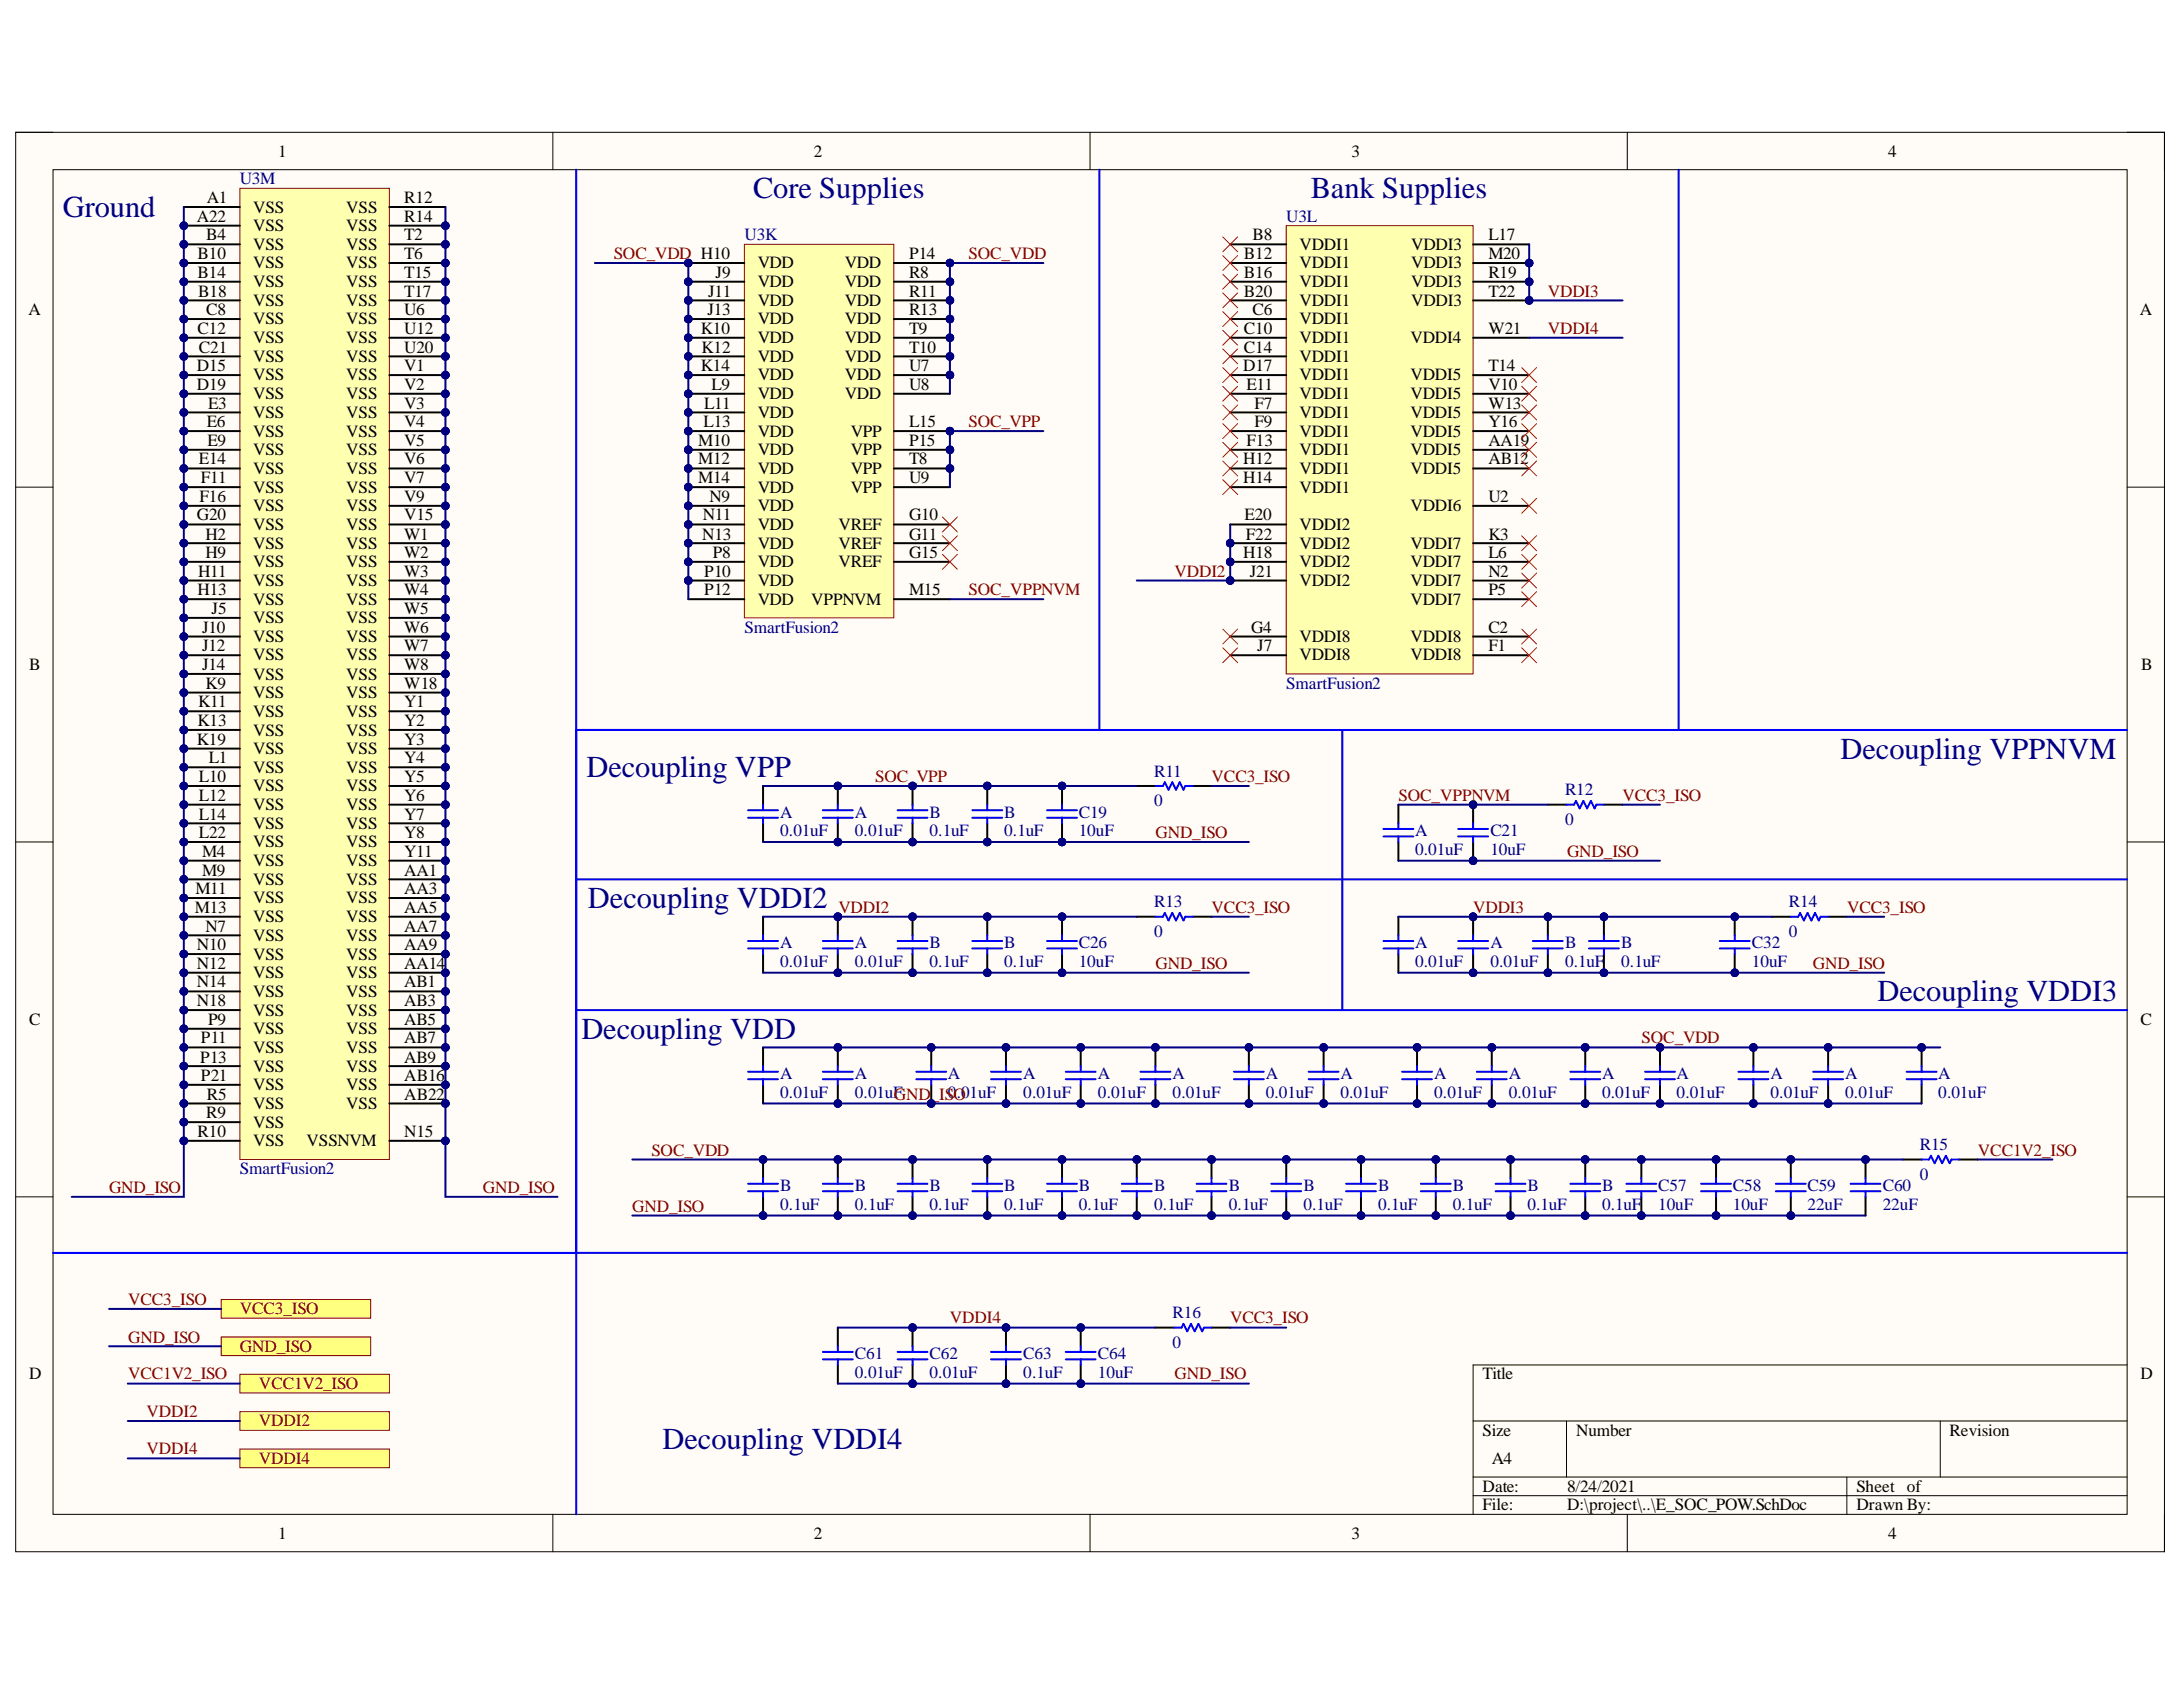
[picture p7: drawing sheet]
<svg xmlns="http://www.w3.org/2000/svg" width="279mm" height="216mm" viewBox="0 0 279 216" stroke-linecap="round" stroke-linejoin="round" font-family="sans-serif">
<defs><g id="words">
<g font-size="3.9" fill="#000080">
<text x="8" y="27.7">Ground</text>
<text x="96.4" y="25.4">Core Supplies</text>
<text x="167.8" y="25.4">Bank Supplies</text>
<text x="75.1" y="99.5">Decoupling VPP</text>
<text x="235.6" y="97.1">Decoupling VPPNVM</text>
<text x="75.3" y="116.2">Decoupling VDDI2</text>
<text x="240.3" y="128.1">Decoupling VDDI3</text>
<text x="74.4" y="132.9">Decoupling VDD</text>
<text x="84.8" y="185.5">Decoupling VDDI4</text>
</g>
<g font-size="2.2" fill="#000080">
<text x="30.7" y="23.6">U3M</text>
<text x="164.6" y="28.4">U3L</text>
<text x="95.3" y="30.8">U3K</text>
<text x="95.3" y="81">SmartFusion2</text>
<text x="164.6" y="88.1">SmartFusion2</text>
<text x="147.7" y="99.4">R11</text>
<text x="200.3" y="101.8">R12</text>
<text x="99.9" y="104.6">A</text>
<text x="99.9" y="107">0.01uF</text>
<text x="109.4" y="104.6">A</text>
<text x="109.4" y="107">0.01uF</text>
<text x="119" y="104.6">B</text>
<text x="119" y="107">0.1uF</text>
<text x="128.5" y="104.6">B</text>
<text x="128.5" y="107">0.1uF</text>
<text x="138.1" y="104.6">C19</text>
<text x="138.1" y="107">10uF</text>
<text x="147.7" y="103.2">0</text>
<text x="181.1" y="107">A</text>
<text x="190.8" y="107">C21</text>
<text x="200.3" y="105.6">0</text>
<text x="181.1" y="109.4">0.01uF</text>
<text x="190.8" y="109.4">10uF</text>
<text x="147.7" y="116.1">R13</text>
<text x="147.7" y="119.9">0</text>
<text x="229" y="116.1">R14</text>
<text x="229" y="119.9">0</text>
<text x="99.9" y="121.4">A</text>
<text x="99.9" y="123.7">0.01uF</text>
<text x="109.4" y="121.4">A</text>
<text x="109.4" y="123.7">0.01uF</text>
<text x="119" y="121.4">B</text>
<text x="119" y="123.7">0.1uF</text>
<text x="128.5" y="121.4">B</text>
<text x="128.5" y="123.7">0.1uF</text>
<text x="138.1" y="121.4">C26</text>
<text x="138.1" y="123.7">10uF</text>
<text x="181.1" y="121.4">A</text>
<text x="181.1" y="123.7">0.01uF</text>
<text x="190.8" y="121.4">A</text>
<text x="190.8" y="123.7">0.01uF</text>
<text x="200.3" y="121.4">B</text>
<text x="200.3" y="123.7">0.1uF</text>
<text x="207.5" y="121.4">B</text>
<text x="207.5" y="123.7">0.1uF</text>
<text x="224.2" y="121.4">C32</text>
<text x="224.2" y="123.7">10uF</text>
<text x="99.9" y="138.1">A</text>
<text x="99.9" y="140.5">0.01uF</text>
<text x="109.4" y="138.1">A</text>
<text x="109.4" y="140.5">0.01uF</text>
<text x="121.3" y="138.1">A</text>
<text x="131" y="138.1">A</text>
<text x="131" y="140.5">0.01uF</text>
<text x="140.5" y="138.1">A</text>
<text x="140.5" y="140.5">0.01uF</text>
<text x="150.1" y="138.1">A</text>
<text x="150.1" y="140.5">0.01uF</text>
<text x="162" y="138.1">A</text>
<text x="162" y="140.5">0.01uF</text>
<text x="171.6" y="138.1">A</text>
<text x="171.6" y="140.5">0.01uF</text>
<text x="183.6" y="138.1">A</text>
<text x="183.6" y="140.5">0.01uF</text>
<text x="193.1" y="138.1">A</text>
<text x="193.1" y="140.5">0.01uF</text>
<text x="205" y="138.1">A</text>
<text x="205" y="140.5">0.01uF</text>
<text x="214.6" y="138.1">A</text>
<text x="214.6" y="140.5">0.01uF</text>
<text x="226.6" y="138.1">A</text>
<text x="226.6" y="140.5">0.01uF</text>
<text x="236.2" y="138.1">A</text>
<text x="236.2" y="140.5">0.01uF</text>
<text x="248.1" y="138.1">A</text>
<text x="248.1" y="140.5">0.01uF</text>
<text x="245.7" y="147.1">R15</text>
<text x="30.7" y="150.3">SmartFusion2</text>
<text x="99.9" y="152.5">B</text>
<text x="99.9" y="154.8">0.1uF</text>
<text x="109.4" y="152.5">B</text>
<text x="109.4" y="154.8">0.1uF</text>
<text x="119" y="152.5">B</text>
<text x="119" y="154.8">0.1uF</text>
<text x="128.5" y="152.5">B</text>
<text x="128.5" y="154.8">0.1uF</text>
<text x="138.1" y="152.5">B</text>
<text x="138.1" y="154.8">0.1uF</text>
<text x="147.7" y="152.5">B</text>
<text x="147.7" y="154.8">0.1uF</text>
<text x="157.3" y="152.5">B</text>
<text x="157.3" y="154.8">0.1uF</text>
<text x="166.8" y="152.5">B</text>
<text x="166.8" y="154.8">0.1uF</text>
<text x="176.4" y="152.5">B</text>
<text x="176.4" y="154.8">0.1uF</text>
<text x="185.9" y="152.5">B</text>
<text x="185.9" y="154.8">0.1uF</text>
<text x="195.5" y="152.5">B</text>
<text x="195.5" y="154.8">0.1uF</text>
<text x="205" y="152.5">B</text>
<text x="205" y="154.8">0.1uF</text>
<text x="212.2" y="152.5">C57</text>
<text x="212.2" y="154.8">10uF</text>
<text x="221.8" y="152.5">C58</text>
<text x="221.8" y="154.8">10uF</text>
<text x="231.3" y="152.5">C59</text>
<text x="231.3" y="154.8">22uF</text>
<text x="241" y="152.5">C60</text>
<text x="241" y="154.8">22uF</text>
<text x="245.7" y="151">0</text>
<text x="109.4" y="173.9">C61</text>
<text x="119" y="173.9">C62</text>
<text x="131" y="173.9">C63</text>
<text x="140.5" y="173.9">C64</text>
<text x="150.1" y="168.7">R16</text>
<text x="150.1" y="172.5">0</text>
<text x="109.4" y="176.4">0.01uF</text>
<text x="119" y="176.4">0.01uF</text>
<text x="131" y="176.4">0.1uF</text>
<text x="140.5" y="176.4">10uF</text>
</g>
<g font-size="2.2">
<text x="35.6" y="20">1</text>
<text x="104.2" y="20">2</text>
<text x="173" y="20">3</text>
<text x="241.7" y="20">4</text>
<text x="25.2" y="28.4">A22</text>
<text x="26.5" y="26">A1</text>
<text x="32.4" y="27.2">VSS</text>
<text x="32.4" y="29.6">VSS</text>
<text x="44.3" y="27.2">VSS</text>
<text x="44.3" y="29.6">VSS</text>
<text x="51.7" y="26">R12</text>
<text x="51.7" y="28.4">R14</text>
<text x="25.3" y="33.1">B10</text>
<text x="25.3" y="35.6">B14</text>
<text x="26.4" y="30.8">B4</text>
<text x="32.4" y="32">VSS</text>
<text x="32.4" y="34.3">VSS</text>
<text x="44.3" y="32">VSS</text>
<text x="44.3" y="34.3">VSS</text>
<text x="51.7" y="30.8">T2</text>
<text x="51.7" y="33.1">T6</text>
<text x="51.7" y="35.6">T15</text>
<text x="91.6" y="35.6">J9</text>
<text x="97" y="34.3">VDD</text>
<text x="108.1" y="34.3">VDD</text>
<text x="116.3" y="33.1">P14</text>
<text x="116.3" y="35.6">R8</text>
<text x="159.2" y="33.1">B12</text>
<text x="159.2" y="35.6">B16</text>
<text x="160.3" y="30.8">B8</text>
<text x="166.3" y="32">VDDI1</text>
<text x="166.3" y="34.3">VDDI1</text>
<text x="180.6" y="32">VDDI3</text>
<text x="180.6" y="34.3">VDDI3</text>
<text x="190.5" y="30.8">L17</text>
<text x="190.5" y="33.1">M20</text>
<text x="190.5" y="35.6">R19</text>
<text x="3.6" y="40.3">A</text>
<text x="25.4" y="38">B18</text>
<text x="26.4" y="40.3">C8</text>
<text x="32.4" y="36.8">VSS</text>
<text x="32.4" y="39.1">VSS</text>
<text x="32.4" y="41.5">VSS</text>
<text x="44.3" y="36.8">VSS</text>
<text x="44.3" y="39.1">VSS</text>
<text x="44.3" y="41.5">VSS</text>
<text x="51.7" y="38">T17</text>
<text x="51.7" y="40.3">U6</text>
<text x="90.6" y="40.3">J13</text>
<text x="90.6" y="38">J11</text>
<text x="97" y="36.8">VDD</text>
<text x="97" y="39.1">VDD</text>
<text x="97" y="41.5">VDD</text>
<text x="108.1" y="36.8">VDD</text>
<text x="108.1" y="39.1">VDD</text>
<text x="108.1" y="41.5">VDD</text>
<text x="116.3" y="38">R11</text>
<text x="116.3" y="40.3">R13</text>
<text x="159.2" y="38">B20</text>
<text x="160.3" y="40.3">C6</text>
<text x="166.3" y="36.8">VDDI1</text>
<text x="166.3" y="39.1">VDDI1</text>
<text x="166.3" y="41.5">VDDI1</text>
<text x="180.6" y="36.8">VDDI3</text>
<text x="180.6" y="39.1">VDDI3</text>
<text x="190.5" y="38">T22</text>
<text x="273.9" y="40.3">A</text>
<text x="25.2" y="47.5">D15</text>
<text x="25.3" y="42.7">C12</text>
<text x="25.5" y="45.1">C21</text>
<text x="32.4" y="44">VSS</text>
<text x="32.4" y="46.3">VSS</text>
<text x="44.3" y="44">VSS</text>
<text x="44.3" y="46.3">VSS</text>
<text x="51.7" y="42.7">U12</text>
<text x="51.7" y="45.1">U20</text>
<text x="51.7" y="47.5">V1</text>
<text x="89.7" y="42.7">K10</text>
<text x="89.7" y="47.5">K14</text>
<text x="89.8" y="45.1">K12</text>
<text x="97" y="44">VDD</text>
<text x="97" y="46.3">VDD</text>
<text x="108.1" y="44">VDD</text>
<text x="108.1" y="46.3">VDD</text>
<text x="116.3" y="42.7">T9</text>
<text x="116.3" y="45.1">T10</text>
<text x="116.3" y="47.5">U7</text>
<text x="159.1" y="47.5">D17</text>
<text x="159.2" y="42.7">C10</text>
<text x="159.2" y="45.1">C14</text>
<text x="166.3" y="44">VDDI1</text>
<text x="166.3" y="46.3">VDDI1</text>
<text x="180.5" y="44">VDDI4</text>
<text x="190.5" y="47.5">T14</text>
<text x="190.5" y="42.7">W21</text>
<text x="25.2" y="49.9">D19</text>
<text x="26.6" y="52.3">E3</text>
<text x="32.4" y="48.7">VSS</text>
<text x="32.4" y="51.1">VSS</text>
<text x="32.4" y="53.5">VSS</text>
<text x="44.3" y="48.7">VSS</text>
<text x="44.3" y="51.1">VSS</text>
<text x="44.3" y="53.5">VSS</text>
<text x="51.7" y="49.9">V2</text>
<text x="51.7" y="52.3">V3</text>
<text x="90.1" y="52.3">L11</text>
<text x="91.1" y="49.9">L9</text>
<text x="97" y="48.7">VDD</text>
<text x="97" y="51.1">VDD</text>
<text x="97" y="53.5">VDD</text>
<text x="108.1" y="48.7">VDD</text>
<text x="108.1" y="51.1">VDD</text>
<text x="116.3" y="49.9">U8</text>
<text x="159.6" y="49.9">E11</text>
<text x="160.6" y="52.3">F7</text>
<text x="166.3" y="48.7">VDDI1</text>
<text x="166.3" y="51.1">VDDI1</text>
<text x="166.3" y="53.5">VDDI1</text>
<text x="180.5" y="48.7">VDDI5</text>
<text x="180.5" y="51.1">VDDI5</text>
<text x="180.5" y="53.5">VDDI5</text>
<text x="190.5" y="49.9">V10</text>
<text x="190.5" y="52.3">W13</text>
<text x="25.5" y="59.4">E14</text>
<text x="26.5" y="54.7">E6</text>
<text x="26.5" y="57.1">E9</text>
<text x="32.4" y="55.9">VSS</text>
<text x="32.4" y="58.2">VSS</text>
<text x="44.3" y="55.9">VSS</text>
<text x="44.3" y="58.2">VSS</text>
<text x="51.7" y="54.7">V4</text>
<text x="51.7" y="57.1">V5</text>
<text x="51.7" y="59.4">V6</text>
<text x="89.4" y="57.1">M10</text>
<text x="89.4" y="59.4">M12</text>
<text x="90" y="54.7">L13</text>
<text x="97" y="55.9">VDD</text>
<text x="97" y="58.2">VDD</text>
<text x="108.9" y="55.9">VPP</text>
<text x="108.9" y="58.2">VPP</text>
<text x="116.3" y="54.7">L15</text>
<text x="116.3" y="57.1">P15</text>
<text x="116.3" y="59.4">T8</text>
<text x="159.1" y="59.4">H12</text>
<text x="159.6" y="57.1">F13</text>
<text x="160.6" y="54.7">F9</text>
<text x="166.3" y="55.9">VDDI1</text>
<text x="166.3" y="58.2">VDDI1</text>
<text x="180.5" y="58.2">VDDI5</text>
<text x="180.5" y="55.9">VDDI5</text>
<text x="190.5" y="57.1">AA19</text>
<text x="190.5" y="59.4">AB12</text>
<text x="190.5" y="54.7">Y16</text>
<text x="25.5" y="64.2">F16</text>
<text x="25.7" y="61.9">F11</text>
<text x="32.4" y="60.7">VSS</text>
<text x="32.4" y="63.1">VSS</text>
<text x="32.4" y="65.4">VSS</text>
<text x="44.3" y="60.7">VSS</text>
<text x="44.3" y="63.1">VSS</text>
<text x="44.3" y="65.4">VSS</text>
<text x="51.7" y="61.9">V7</text>
<text x="51.7" y="64.2">V9</text>
<text x="89.4" y="61.9">M14</text>
<text x="90.8" y="64.2">N9</text>
<text x="97" y="60.7">VDD</text>
<text x="97" y="63.1">VDD</text>
<text x="97" y="65.4">VDD</text>
<text x="108.9" y="60.7">VPP</text>
<text x="108.9" y="63.1">VPP</text>
<text x="116.3" y="61.9">U9</text>
<text x="159.1" y="61.9">H14</text>
<text x="166.3" y="60.7">VDDI1</text>
<text x="166.3" y="63.1">VDDI1</text>
<text x="180.5" y="60.7">VDDI5</text>
<text x="180.5" y="65.4">VDDI6</text>
<text x="190.5" y="64.2">U2</text>
<text x="25.2" y="66.6">G20</text>
<text x="26.3" y="69.1">H2</text>
<text x="26.3" y="71.4">H9</text>
<text x="32.4" y="67.8">VSS</text>
<text x="32.4" y="70.2">VSS</text>
<text x="44.3" y="67.8">VSS</text>
<text x="44.3" y="70.2">VSS</text>
<text x="51.7" y="66.6">V15</text>
<text x="51.7" y="69.1">W1</text>
<text x="51.7" y="71.4">W2</text>
<text x="89.9" y="69.1">N13</text>
<text x="90" y="66.6">N11</text>
<text x="91.2" y="71.4">P8</text>
<text x="97" y="67.8">VDD</text>
<text x="97" y="70.2">VDD</text>
<text x="107.3" y="67.8">VREF</text>
<text x="107.3" y="70.2">VREF</text>
<text x="116.3" y="66.6">G10</text>
<text x="116.3" y="69.1">G11</text>
<text x="116.3" y="71.4">G15</text>
<text x="159.1" y="71.4">H18</text>
<text x="159.3" y="66.6">E20</text>
<text x="159.5" y="69.1">F22</text>
<text x="166.3" y="67.8">VDDI2</text>
<text x="166.3" y="70.2">VDDI2</text>
<text x="180.5" y="70.2">VDDI7</text>
<text x="190.5" y="69.1">K3</text>
<text x="190.5" y="71.4">L6</text>
<text x="25.3" y="76.1">H13</text>
<text x="25.4" y="73.8">H11</text>
<text x="32.4" y="72.6">VSS</text>
<text x="32.4" y="75">VSS</text>
<text x="32.4" y="77.4">VSS</text>
<text x="44.3" y="72.6">VSS</text>
<text x="44.3" y="75">VSS</text>
<text x="44.3" y="77.4">VSS</text>
<text x="51.7" y="73.8">W3</text>
<text x="51.7" y="76.1">W4</text>
<text x="90.1" y="73.8">P10</text>
<text x="90.1" y="76.1">P12</text>
<text x="97" y="72.6">VDD</text>
<text x="97" y="75">VDD</text>
<text x="97" y="77.4">VDD</text>
<text x="103.8" y="77.4">VPPNVM</text>
<text x="107.3" y="72.6">VREF</text>
<text x="116.3" y="76.1">M15</text>
<text x="160" y="73.8">J21</text>
<text x="166.3" y="72.6">VDDI2</text>
<text x="166.3" y="75">VDDI2</text>
<text x="180.5" y="72.6">VDDI7</text>
<text x="180.5" y="75">VDDI7</text>
<text x="180.5" y="77.4">VDDI7</text>
<text x="190.5" y="73.8">N2</text>
<text x="190.5" y="76.1">P5</text>
<text x="25.9" y="81">J10</text>
<text x="25.9" y="83.3">J12</text>
<text x="27.1" y="78.6">J5</text>
<text x="32.4" y="79.8">VSS</text>
<text x="32.4" y="82.1">VSS</text>
<text x="44.3" y="79.8">VSS</text>
<text x="44.3" y="82.1">VSS</text>
<text x="51.7" y="78.6">W5</text>
<text x="51.7" y="81">W6</text>
<text x="51.7" y="83.3">W7</text>
<text x="160.1" y="81">G4</text>
<text x="160.9" y="83.3">J7</text>
<text x="166.3" y="82.1">VDDI8</text>
<text x="180.5" y="82.1">VDDI8</text>
<text x="190.5" y="81">C2</text>
<text x="190.5" y="83.3">F1</text>
<text x="3.7" y="85.8">B</text>
<text x="25.9" y="85.8">J14</text>
<text x="26.3" y="88.1">K9</text>
<text x="32.4" y="84.5">VSS</text>
<text x="32.4" y="87">VSS</text>
<text x="32.4" y="89.3">VSS</text>
<text x="44.3" y="84.5">VSS</text>
<text x="44.3" y="87">VSS</text>
<text x="44.3" y="89.3">VSS</text>
<text x="51.7" y="85.8">W8</text>
<text x="51.7" y="88.1">W18</text>
<text x="166.3" y="84.5">VDDI8</text>
<text x="180.5" y="84.5">VDDI8</text>
<text x="274" y="85.8">B</text>
<text x="25.2" y="95.3">K19</text>
<text x="25.3" y="92.9">K13</text>
<text x="25.4" y="90.5">K11</text>
<text x="32.4" y="91.7">VSS</text>
<text x="32.4" y="94.1">VSS</text>
<text x="44.3" y="91.7">VSS</text>
<text x="44.3" y="94.1">VSS</text>
<text x="51.7" y="90.5">Y1</text>
<text x="51.7" y="92.9">Y2</text>
<text x="51.7" y="95.3">Y3</text>
<text x="25.5" y="100.1">L10</text>
<text x="26.7" y="97.7">L1</text>
<text x="32.4" y="96.5">VSS</text>
<text x="32.4" y="98.9">VSS</text>
<text x="32.4" y="101.2">VSS</text>
<text x="44.3" y="96.5">VSS</text>
<text x="44.3" y="98.9">VSS</text>
<text x="44.3" y="101.2">VSS</text>
<text x="51.7" y="97.7">Y4</text>
<text x="51.7" y="100.1">Y5</text>
<text x="25.5" y="102.5">L12</text>
<text x="25.5" y="104.9">L14</text>
<text x="25.5" y="107.2">L22</text>
<text x="32.4" y="103.7">VSS</text>
<text x="32.4" y="106.1">VSS</text>
<text x="44.3" y="103.7">VSS</text>
<text x="44.3" y="106.1">VSS</text>
<text x="51.7" y="102.5">Y6</text>
<text x="51.7" y="104.9">Y7</text>
<text x="51.7" y="107.2">Y8</text>
<text x="25.9" y="109.6">M4</text>
<text x="25.9" y="112.1">M9</text>
<text x="32.4" y="108.4">VSS</text>
<text x="32.4" y="110.9">VSS</text>
<text x="32.4" y="113.2">VSS</text>
<text x="44.3" y="113.2">VSS</text>
<text x="44.3" y="108.4">VSS</text>
<text x="44.3" y="110.9">VSS</text>
<text x="51.7" y="112.1">AA1</text>
<text x="51.7" y="109.6">Y11</text>
<text x="24.9" y="116.8">M13</text>
<text x="25" y="114.4">M11</text>
<text x="26.3" y="119.2">N7</text>
<text x="32.4" y="115.6">VSS</text>
<text x="32.4" y="118">VSS</text>
<text x="44.3" y="115.6">VSS</text>
<text x="44.3" y="118">VSS</text>
<text x="51.7" y="114.4">AA3</text>
<text x="51.7" y="116.8">AA5</text>
<text x="51.7" y="119.2">AA7</text>
<text x="25.2" y="121.6">N10</text>
<text x="25.2" y="124">N12</text>
<text x="32.4" y="120.4">VSS</text>
<text x="32.4" y="122.8">VSS</text>
<text x="32.4" y="125.2">VSS</text>
<text x="44.3" y="120.4">VSS</text>
<text x="44.3" y="122.8">VSS</text>
<text x="44.3" y="125.2">VSS</text>
<text x="51.7" y="121.6">AA9</text>
<text x="51.7" y="124">AA14</text>
<text x="3.7" y="131.2">C</text>
<text x="25.2" y="126.3">N14</text>
<text x="25.2" y="128.8">N18</text>
<text x="26.6" y="131.2">P9</text>
<text x="32.4" y="127.6">VSS</text>
<text x="32.4" y="130">VSS</text>
<text x="44.3" y="127.6">VSS</text>
<text x="44.3" y="130">VSS</text>
<text x="51.7" y="126.3">AB1</text>
<text x="51.7" y="128.8">AB3</text>
<text x="51.7" y="131.2">AB5</text>
<text x="274" y="131.2">C</text>
<text x="25.6" y="136">P13</text>
<text x="25.7" y="133.5">P11</text>
<text x="32.4" y="132.3">VSS</text>
<text x="32.4" y="134.7">VSS</text>
<text x="32.4" y="137.2">VSS</text>
<text x="44.3" y="132.3">VSS</text>
<text x="44.3" y="134.7">VSS</text>
<text x="44.3" y="137.2">VSS</text>
<text x="51.7" y="133.5">AB7</text>
<text x="51.7" y="136">AB9</text>
<text x="25.7" y="138.3">P21</text>
<text x="26.4" y="143.1">R9</text>
<text x="26.5" y="140.7">R5</text>
<text x="32.4" y="139.5">VSS</text>
<text x="32.4" y="141.9">VSS</text>
<text x="44.3" y="139.5">VSS</text>
<text x="44.3" y="141.9">VSS</text>
<text x="51.7" y="138.3">AB16</text>
<text x="51.7" y="140.7">AB22</text>
<text x="25.3" y="145.5">R10</text>
<text x="32.4" y="144.3">VSS</text>
<text x="32.4" y="146.7">VSS</text>
<text x="39.2" y="146.7">VSSNVM</text>
<text x="51.7" y="145.5">N15</text>
<text x="3.7" y="176.5">D</text>
<text x="189.7" y="176.5">Title</text>
<text x="274" y="176.5">D</text>
<text x="189.7" y="183.7">Size</text>
<text x="201.7" y="183.7">Number</text>
<text x="249.5" y="183.7">Revision</text>
<text x="189.7" y="190.9">Date:</text>
<text x="190.9" y="187.4">A4</text>
<text x="200.6" y="190.9">8/24/2021</text>
<text x="237.6" y="190.9">Sheet of</text>
<text x="35.6" y="196.9">1</text>
<text x="104.2" y="196.9">2</text>
<text x="173" y="196.9">3</text>
<text x="189.7" y="193.3">File:</text>
<text x="200.6" y="193.3">D:\project\..\E_SOC_POW.SchDoc</text>
<text x="237.6" y="193.3">Drawn By:</text>
<text x="241.7" y="196.9">4</text>
</g>
<g font-size="2.2" fill="#800000">
<text x="78.5" y="33.1">SOC_VDD H10</text>
<text x="124" y="33.1">SOC_VDD</text>
<text x="198.1" y="38">VDDI3</text>
<text x="198.1" y="42.7">VDDI4</text>
<text x="124" y="54.7">SOC_VPP</text>
<text x="124" y="76.1">SOC_VPPNVM</text>
<text x="150.3" y="73.8">VDDI2</text>
<text x="112" y="100.1">SOC_VPP</text>
<text x="155.1" y="100.1">VCC3_ISO</text>
<text x="147.9" y="107.2">GND_ISO</text>
<text x="179" y="102.5">SOC_VPPNVM</text>
<text x="207.7" y="102.5">VCC3_ISO</text>
<text x="200.6" y="109.6">GND_ISO</text>
<text x="107.3" y="116.8">VDDI2</text>
<text x="155.1" y="116.8">VCC3_ISO</text>
<text x="188.6" y="116.8">VDDI3</text>
<text x="236.4" y="116.8">VCC3_ISO</text>
<text x="147.9" y="124">GND_ISO</text>
<text x="232" y="124">GND_ISO</text>
<text x="210.1" y="133.5">SOC_VDD</text>
<text x="114.4" y="140.7">GND_IS0.O01uF</text>
<text x="83.4" y="147.9">SOC_VDD</text>
<text x="253.2" y="147.9">VCC1V2_ISO</text>
<text x="14" y="152.6">GND_ISO</text>
<text x="61.8" y="152.6">GND_ISO</text>
<text x="80.9" y="155.1">GND_ISO</text>
<text x="16.4" y="167">VCC3_ISO</text>
<text x="16.4" y="171.8">GND_ISO</text>
<text x="30.7" y="168.2">VCC3_ISO</text>
<text x="30.7" y="173">GND_ISO</text>
<text x="121.6" y="169.4">VDDI4</text>
<text x="157.4" y="169.4">VCC3_ISO</text>
<text x="16.4" y="176.5">VCC1V2_ISO</text>
<text x="33.1" y="177.7">VCC1V2_ISO</text>
<text x="150.3" y="176.5">GND_ISO</text>
<text x="18.8" y="181.4">VDDI2</text>
<text x="33.1" y="182.5">VDDI2</text>
<text x="18.8" y="186.1">VDDI4</text>
<text x="33.1" y="187.4">VDDI4</text>
</g>
</g></defs>
<path d="M2 16.9h275v181.7h-275z" fill-rule="evenodd" fill="#fffcf8"/>
<path d="M2 16.9h275v181.7h-275z" fill="none" stroke="#000" stroke-width=".13"/>
<path d="M6.8 21.7h265.4v172.1h-265.4z" fill-rule="evenodd" fill="#fffcf8"/>
<g fill="none" stroke="#000" stroke-width=".13">
<path d="M2 16.9h4.8M70.8 16.9v4.8M139.5 16.9v4.8M208.3 16.9v4.8M272.2 16.9h4.8v4.8M6.8 21.7h265.4v172.1h-265.4zM2 62.3h4.8M272.2 62.3h4.8M2 107.8h4.8M272.2 107.8h4.8M2 153.2h4.8M272.2 153.2h4.8"/>
<path d="M272.2 174.7h-83.7v19.1M70.8 193.8v4.8M139.5 193.8v4.8M188.5 181.9h83.7M188.5 189h83.7M188.5 191.4h83.7M200.5 181.9v7.1M208.3 193.8v4.8M236.4 189v4.8M248.3 181.9v7.1M277 193.8v4.8"/>
</g>
<circle cx="88.1" cy="33.7" r=".48" fill="#000080"/>
<circle cx="88.1" cy="33.7" r=".48" fill="none" stroke="#000080" stroke-width=".13"/>
<circle cx="88.1" cy="36.1" r=".48" fill="#000080"/>
<circle cx="88.1" cy="36.1" r=".48" fill="none" stroke="#000080" stroke-width=".13"/>
<circle cx="88.1" cy="38.4" r=".48" fill="#000080"/>
<circle cx="88.1" cy="38.4" r=".48" fill="none" stroke="#000080" stroke-width=".13"/>
<circle cx="88.1" cy="40.8" r=".48" fill="#000080"/>
<circle cx="88.1" cy="40.8" r=".48" fill="none" stroke="#000080" stroke-width=".13"/>
<circle cx="88.1" cy="43.2" r=".48" fill="#000080"/>
<circle cx="88.1" cy="43.2" r=".48" fill="none" stroke="#000080" stroke-width=".13"/>
<circle cx="88.1" cy="45.6" r=".48" fill="#000080"/>
<circle cx="88.1" cy="45.6" r=".48" fill="none" stroke="#000080" stroke-width=".13"/>
<circle cx="88.1" cy="48" r=".48" fill="#000080"/>
<circle cx="88.1" cy="48" r=".48" fill="none" stroke="#000080" stroke-width=".13"/>
<circle cx="88.1" cy="50.4" r=".48" fill="#000080"/>
<circle cx="88.1" cy="50.4" r=".48" fill="none" stroke="#000080" stroke-width=".13"/>
<circle cx="88.1" cy="52.8" r=".48" fill="#000080"/>
<circle cx="88.1" cy="52.8" r=".48" fill="none" stroke="#000080" stroke-width=".13"/>
<circle cx="88.1" cy="55.2" r=".48" fill="#000080"/>
<circle cx="88.1" cy="55.2" r=".48" fill="none" stroke="#000080" stroke-width=".13"/>
<circle cx="88.1" cy="57.6" r=".48" fill="#000080"/>
<circle cx="88.1" cy="57.6" r=".48" fill="none" stroke="#000080" stroke-width=".13"/>
<circle cx="88.1" cy="60" r=".48" fill="#000080"/>
<circle cx="88.1" cy="60" r=".48" fill="none" stroke="#000080" stroke-width=".13"/>
<circle cx="88.1" cy="62.3" r=".48" fill="#000080"/>
<circle cx="88.1" cy="62.3" r=".48" fill="none" stroke="#000080" stroke-width=".13"/>
<circle cx="88.1" cy="64.7" r=".48" fill="#000080"/>
<circle cx="88.1" cy="64.7" r=".48" fill="none" stroke="#000080" stroke-width=".13"/>
<circle cx="88.1" cy="67.1" r=".48" fill="#000080"/>
<circle cx="88.1" cy="67.1" r=".48" fill="none" stroke="#000080" stroke-width=".13"/>
<circle cx="88.1" cy="69.5" r=".48" fill="#000080"/>
<circle cx="88.1" cy="69.5" r=".48" fill="none" stroke="#000080" stroke-width=".13"/>
<circle cx="88.1" cy="71.9" r=".48" fill="#000080"/>
<circle cx="88.1" cy="71.9" r=".48" fill="none" stroke="#000080" stroke-width=".13"/>
<circle cx="88.1" cy="74.3" r=".48" fill="#000080"/>
<circle cx="88.1" cy="74.3" r=".48" fill="none" stroke="#000080" stroke-width=".13"/>
<circle cx="121.6" cy="33.7" r=".48" fill="#000080"/>
<circle cx="121.6" cy="33.7" r=".48" fill="none" stroke="#000080" stroke-width=".13"/>
<circle cx="121.6" cy="36.1" r=".48" fill="#000080"/>
<circle cx="121.6" cy="36.1" r=".48" fill="none" stroke="#000080" stroke-width=".13"/>
<circle cx="121.6" cy="38.4" r=".48" fill="#000080"/>
<circle cx="121.6" cy="38.4" r=".48" fill="none" stroke="#000080" stroke-width=".13"/>
<circle cx="121.6" cy="40.8" r=".48" fill="#000080"/>
<circle cx="121.6" cy="40.8" r=".48" fill="none" stroke="#000080" stroke-width=".13"/>
<circle cx="121.6" cy="43.2" r=".48" fill="#000080"/>
<circle cx="121.6" cy="43.2" r=".48" fill="none" stroke="#000080" stroke-width=".13"/>
<circle cx="121.6" cy="45.6" r=".48" fill="#000080"/>
<circle cx="121.6" cy="45.6" r=".48" fill="none" stroke="#000080" stroke-width=".13"/>
<circle cx="121.6" cy="48" r=".48" fill="#000080"/>
<circle cx="121.6" cy="48" r=".48" fill="none" stroke="#000080" stroke-width=".13"/>
<circle cx="121.6" cy="55.2" r=".48" fill="#000080"/>
<circle cx="121.6" cy="55.2" r=".48" fill="none" stroke="#000080" stroke-width=".13"/>
<circle cx="121.6" cy="57.6" r=".48" fill="#000080"/>
<circle cx="121.6" cy="57.6" r=".48" fill="none" stroke="#000080" stroke-width=".13"/>
<circle cx="121.6" cy="60" r=".48" fill="#000080"/>
<circle cx="121.6" cy="60" r=".48" fill="none" stroke="#000080" stroke-width=".13"/>
<path d="M95.3 31.3h19.1v47.8h-19.1z" fill-rule="evenodd" fill="#ffffb0"/>
<path d="M95.3 31.3h19.1v47.8h-19.1z" fill="none" stroke="#800000" stroke-width=".13"/>
<path d="M88.1 33.7h7.2" fill="none" stroke="#000" stroke-width=".25"/>
<circle cx="88.1" cy="33.7" r=".48" fill="#000080"/>
<circle cx="88.1" cy="33.7" r=".48" fill="none" stroke="#000080" stroke-width=".13"/>
<path d="M88.1 36.1h7.2" fill="none" stroke="#000" stroke-width=".25"/>
<circle cx="88.1" cy="36.1" r=".48" fill="#000080"/>
<circle cx="88.1" cy="36.1" r=".48" fill="none" stroke="#000080" stroke-width=".13"/>
<path d="M88.1 38.4h7.2" fill="none" stroke="#000" stroke-width=".25"/>
<circle cx="88.1" cy="38.4" r=".48" fill="#000080"/>
<circle cx="88.1" cy="38.4" r=".48" fill="none" stroke="#000080" stroke-width=".13"/>
<path d="M88.1 40.8h7.2" fill="none" stroke="#000" stroke-width=".25"/>
<circle cx="88.1" cy="40.8" r=".48" fill="#000080"/>
<circle cx="88.1" cy="40.8" r=".48" fill="none" stroke="#000080" stroke-width=".13"/>
<path d="M88.1 43.2h7.2" fill="none" stroke="#000" stroke-width=".25"/>
<circle cx="88.1" cy="43.2" r=".48" fill="#000080"/>
<circle cx="88.1" cy="43.2" r=".48" fill="none" stroke="#000080" stroke-width=".13"/>
<path d="M88.1 45.6h7.2" fill="none" stroke="#000" stroke-width=".25"/>
<circle cx="88.1" cy="45.6" r=".48" fill="#000080"/>
<circle cx="88.1" cy="45.6" r=".48" fill="none" stroke="#000080" stroke-width=".13"/>
<path d="M88.1 48h7.2" fill="none" stroke="#000" stroke-width=".25"/>
<circle cx="88.1" cy="48" r=".48" fill="#000080"/>
<circle cx="88.1" cy="48" r=".48" fill="none" stroke="#000080" stroke-width=".13"/>
<path d="M88.1 50.4h7.2" fill="none" stroke="#000" stroke-width=".25"/>
<circle cx="88.1" cy="50.4" r=".48" fill="#000080"/>
<circle cx="88.1" cy="50.4" r=".48" fill="none" stroke="#000080" stroke-width=".13"/>
<path d="M88.1 52.8h7.2" fill="none" stroke="#000" stroke-width=".25"/>
<circle cx="88.1" cy="52.8" r=".48" fill="#000080"/>
<circle cx="88.1" cy="52.8" r=".48" fill="none" stroke="#000080" stroke-width=".13"/>
<path d="M88.1 55.2h7.2" fill="none" stroke="#000" stroke-width=".25"/>
<circle cx="88.1" cy="55.2" r=".48" fill="#000080"/>
<circle cx="88.1" cy="55.2" r=".48" fill="none" stroke="#000080" stroke-width=".13"/>
<path d="M88.1 57.6h7.2" fill="none" stroke="#000" stroke-width=".25"/>
<circle cx="88.1" cy="57.6" r=".48" fill="#000080"/>
<circle cx="88.1" cy="57.6" r=".48" fill="none" stroke="#000080" stroke-width=".13"/>
<path d="M88.1 60h7.2" fill="none" stroke="#000" stroke-width=".25"/>
<circle cx="88.1" cy="60" r=".48" fill="#000080"/>
<circle cx="88.1" cy="60" r=".48" fill="none" stroke="#000080" stroke-width=".13"/>
<path d="M88.1 62.3h7.2" fill="none" stroke="#000" stroke-width=".25"/>
<circle cx="88.1" cy="62.3" r=".48" fill="#000080"/>
<circle cx="88.1" cy="62.3" r=".48" fill="none" stroke="#000080" stroke-width=".13"/>
<path d="M88.1 64.7h7.2" fill="none" stroke="#000" stroke-width=".25"/>
<circle cx="88.1" cy="64.7" r=".48" fill="#000080"/>
<circle cx="88.1" cy="64.7" r=".48" fill="none" stroke="#000080" stroke-width=".13"/>
<path d="M88.1 67.1h7.2" fill="none" stroke="#000" stroke-width=".25"/>
<circle cx="88.1" cy="67.1" r=".48" fill="#000080"/>
<circle cx="88.1" cy="67.1" r=".48" fill="none" stroke="#000080" stroke-width=".13"/>
<path d="M88.1 69.5h7.2" fill="none" stroke="#000" stroke-width=".25"/>
<circle cx="88.1" cy="69.5" r=".48" fill="#000080"/>
<circle cx="88.1" cy="69.5" r=".48" fill="none" stroke="#000080" stroke-width=".13"/>
<path d="M88.1 71.9h7.2" fill="none" stroke="#000" stroke-width=".25"/>
<circle cx="88.1" cy="71.9" r=".48" fill="#000080"/>
<circle cx="88.1" cy="71.9" r=".48" fill="none" stroke="#000080" stroke-width=".13"/>
<path d="M88.1 74.3h7.2" fill="none" stroke="#000" stroke-width=".25"/>
<circle cx="88.1" cy="74.3" r=".48" fill="#000080"/>
<circle cx="88.1" cy="74.3" r=".48" fill="none" stroke="#000080" stroke-width=".13"/>
<path d="M114.4 33.7h7.2M88.1 76.7h7.2" fill="none" stroke="#000" stroke-width=".25"/>
<circle cx="121.6" cy="33.7" r=".48" fill="#000080"/>
<circle cx="121.6" cy="33.7" r=".48" fill="none" stroke="#000080" stroke-width=".13"/>
<path d="M114.4 36.1h7.2" fill="none" stroke="#000" stroke-width=".25"/>
<circle cx="121.6" cy="36.1" r=".48" fill="#000080"/>
<circle cx="121.6" cy="36.1" r=".48" fill="none" stroke="#000080" stroke-width=".13"/>
<path d="M114.4 38.4h7.2" fill="none" stroke="#000" stroke-width=".25"/>
<circle cx="121.6" cy="38.4" r=".48" fill="#000080"/>
<circle cx="121.6" cy="38.4" r=".48" fill="none" stroke="#000080" stroke-width=".13"/>
<path d="M114.4 40.8h7.2" fill="none" stroke="#000" stroke-width=".25"/>
<circle cx="121.6" cy="40.8" r=".48" fill="#000080"/>
<circle cx="121.6" cy="40.8" r=".48" fill="none" stroke="#000080" stroke-width=".13"/>
<path d="M114.4 43.2h7.2" fill="none" stroke="#000" stroke-width=".25"/>
<circle cx="121.6" cy="43.2" r=".48" fill="#000080"/>
<circle cx="121.6" cy="43.2" r=".48" fill="none" stroke="#000080" stroke-width=".13"/>
<path d="M114.4 45.6h7.2" fill="none" stroke="#000" stroke-width=".25"/>
<circle cx="121.6" cy="45.6" r=".48" fill="#000080"/>
<circle cx="121.6" cy="45.6" r=".48" fill="none" stroke="#000080" stroke-width=".13"/>
<path d="M114.4 48h7.2" fill="none" stroke="#000" stroke-width=".25"/>
<circle cx="121.6" cy="48" r=".48" fill="#000080"/>
<circle cx="121.6" cy="48" r=".48" fill="none" stroke="#000080" stroke-width=".13"/>
<path d="M114.4 50.4h7.2M114.4 55.2h7.2M114.4 67.1h7.2M114.4 69.5h7.2M114.4 71.9h7.2" fill="none" stroke="#000" stroke-width=".25"/>
<circle cx="121.6" cy="55.2" r=".48" fill="#000080"/>
<circle cx="121.6" cy="55.2" r=".48" fill="none" stroke="#000080" stroke-width=".13"/>
<path d="M114.4 57.6h7.2M114.4 76.7h7.2" fill="none" stroke="#000" stroke-width=".25"/>
<circle cx="121.6" cy="57.6" r=".48" fill="#000080"/>
<circle cx="121.6" cy="57.6" r=".48" fill="none" stroke="#000080" stroke-width=".13"/>
<path d="M114.4 60h7.2" fill="none" stroke="#000" stroke-width=".25"/>
<circle cx="121.6" cy="60" r=".48" fill="#000080"/>
<circle cx="121.6" cy="60" r=".48" fill="none" stroke="#000080" stroke-width=".13"/>
<path d="M114.4 62.3h7.2" fill="none" stroke="#000" stroke-width=".25"/>
<circle cx="157.5" cy="69.5" r=".48" fill="#000080"/>
<circle cx="157.5" cy="69.5" r=".48" fill="none" stroke="#000080" stroke-width=".13"/>
<circle cx="157.5" cy="71.9" r=".48" fill="#000080"/>
<circle cx="157.5" cy="71.9" r=".48" fill="none" stroke="#000080" stroke-width=".13"/>
<circle cx="157.5" cy="74.3" r=".48" fill="#000080"/>
<circle cx="157.5" cy="74.3" r=".48" fill="none" stroke="#000080" stroke-width=".13"/>
<circle cx="195.7" cy="33.7" r=".48" fill="#000080"/>
<circle cx="195.7" cy="33.7" r=".48" fill="none" stroke="#000080" stroke-width=".13"/>
<circle cx="195.7" cy="36.1" r=".48" fill="#000080"/>
<circle cx="195.7" cy="36.1" r=".48" fill="none" stroke="#000080" stroke-width=".13"/>
<circle cx="195.7" cy="38.4" r=".48" fill="#000080"/>
<circle cx="195.7" cy="38.4" r=".48" fill="none" stroke="#000080" stroke-width=".13"/>
<path d="M164.6 28.9h23.9v57.3h-23.9z" fill-rule="evenodd" fill="#ffffb0"/>
<path d="M164.6 28.9h23.9v57.3h-23.9z" fill="none" stroke="#800000" stroke-width=".13"/>
<g fill="none" stroke="#000" stroke-width=".25">
<path d="M157.5 31.3h7.1M157.5 33.7h7.1M157.5 36.1h7.1M157.5 38.4h7.1M157.5 57.6h7.1M157.5 40.8h7.1M157.5 43.2h7.1M157.5 45.6h7.1M157.5 48h7.1M157.5 50.4h7.1M157.5 52.8h7.1M157.5 55.2h7.1"/>
<path d="M188.5 57.6h7.2M188.5 60h7.2M157.5 67.1h7.1M157.5 69.5h7.1M188.5 81.5h7.2M188.5 83.9h7.2"/>
</g>
<circle cx="157.5" cy="69.5" r=".48" fill="#000080"/>
<circle cx="157.5" cy="69.5" r=".48" fill="none" stroke="#000080" stroke-width=".13"/>
<path d="M157.5 60h7.1M157.5 62.3h7.1M157.5 71.9h7.1M157.5 81.5h7.1" fill="none" stroke="#000" stroke-width=".25"/>
<circle cx="157.5" cy="71.9" r=".48" fill="#000080"/>
<circle cx="157.5" cy="71.9" r=".48" fill="none" stroke="#000080" stroke-width=".13"/>
<path d="M157.5 74.3h7.1M157.5 83.9h7.1" fill="none" stroke="#000" stroke-width=".25"/>
<circle cx="157.5" cy="74.3" r=".48" fill="#000080"/>
<circle cx="157.5" cy="74.3" r=".48" fill="none" stroke="#000080" stroke-width=".13"/>
<path d="M188.5 31.3h7.2M188.5 33.7h7.2M188.5 69.5h7.2M188.5 71.9h7.2" fill="none" stroke="#000" stroke-width=".25"/>
<circle cx="195.7" cy="33.7" r=".48" fill="#000080"/>
<circle cx="195.7" cy="33.7" r=".48" fill="none" stroke="#000080" stroke-width=".13"/>
<path d="M188.5 36.1h7.2M188.5 74.3h7.2M188.5 76.7h7.2" fill="none" stroke="#000" stroke-width=".25"/>
<circle cx="195.7" cy="36.1" r=".48" fill="#000080"/>
<circle cx="195.7" cy="36.1" r=".48" fill="none" stroke="#000080" stroke-width=".13"/>
<path d="M188.5 38.4h7.2M188.5 48h7.2" fill="none" stroke="#000" stroke-width=".25"/>
<circle cx="195.7" cy="38.4" r=".48" fill="#000080"/>
<circle cx="195.7" cy="38.4" r=".48" fill="none" stroke="#000080" stroke-width=".13"/>
<path d="M188.5 50.4h7.2M188.5 52.8h7.2M188.5 43.2h7.2M188.5 55.2h7.2M188.5 64.7h7.2" fill="none" stroke="#000" stroke-width=".25"/>
<circle cx="23.5" cy="28.9" r=".48" fill="#000080"/>
<circle cx="23.5" cy="28.9" r=".48" fill="none" stroke="#000080" stroke-width=".13"/>
<circle cx="57" cy="112.5" r=".48" fill="#000080"/>
<circle cx="57" cy="112.5" r=".48" fill="none" stroke="#000080" stroke-width=".13"/>
<circle cx="57" cy="114.9" r=".48" fill="#000080"/>
<circle cx="57" cy="114.9" r=".48" fill="none" stroke="#000080" stroke-width=".13"/>
<circle cx="57" cy="117.3" r=".48" fill="#000080"/>
<circle cx="57" cy="117.3" r=".48" fill="none" stroke="#000080" stroke-width=".13"/>
<circle cx="57" cy="119.7" r=".48" fill="#000080"/>
<circle cx="57" cy="119.7" r=".48" fill="none" stroke="#000080" stroke-width=".13"/>
<circle cx="57" cy="122.1" r=".48" fill="#000080"/>
<circle cx="57" cy="122.1" r=".48" fill="none" stroke="#000080" stroke-width=".13"/>
<circle cx="57" cy="124.5" r=".48" fill="#000080"/>
<circle cx="57" cy="124.5" r=".48" fill="none" stroke="#000080" stroke-width=".13"/>
<circle cx="57" cy="126.9" r=".48" fill="#000080"/>
<circle cx="57" cy="126.9" r=".48" fill="none" stroke="#000080" stroke-width=".13"/>
<circle cx="57" cy="129.3" r=".48" fill="#000080"/>
<circle cx="57" cy="129.3" r=".48" fill="none" stroke="#000080" stroke-width=".13"/>
<circle cx="57" cy="131.7" r=".48" fill="#000080"/>
<circle cx="57" cy="131.7" r=".48" fill="none" stroke="#000080" stroke-width=".13"/>
<circle cx="57" cy="134.1" r=".48" fill="#000080"/>
<circle cx="57" cy="134.1" r=".48" fill="none" stroke="#000080" stroke-width=".13"/>
<circle cx="57" cy="136.4" r=".48" fill="#000080"/>
<circle cx="57" cy="136.4" r=".48" fill="none" stroke="#000080" stroke-width=".13"/>
<circle cx="57" cy="138.8" r=".48" fill="#000080"/>
<circle cx="57" cy="138.8" r=".48" fill="none" stroke="#000080" stroke-width=".13"/>
<circle cx="57" cy="141.2" r=".48" fill="#000080"/>
<circle cx="57" cy="141.2" r=".48" fill="none" stroke="#000080" stroke-width=".13"/>
<circle cx="23.5" cy="31.3" r=".48" fill="#000080"/>
<circle cx="23.5" cy="31.3" r=".48" fill="none" stroke="#000080" stroke-width=".13"/>
<circle cx="23.5" cy="33.7" r=".48" fill="#000080"/>
<circle cx="23.5" cy="33.7" r=".48" fill="none" stroke="#000080" stroke-width=".13"/>
<circle cx="23.5" cy="36.1" r=".48" fill="#000080"/>
<circle cx="23.5" cy="36.1" r=".48" fill="none" stroke="#000080" stroke-width=".13"/>
<circle cx="23.5" cy="38.4" r=".48" fill="#000080"/>
<circle cx="23.5" cy="38.4" r=".48" fill="none" stroke="#000080" stroke-width=".13"/>
<circle cx="23.5" cy="40.8" r=".48" fill="#000080"/>
<circle cx="23.5" cy="40.8" r=".48" fill="none" stroke="#000080" stroke-width=".13"/>
<circle cx="23.5" cy="43.2" r=".48" fill="#000080"/>
<circle cx="23.5" cy="43.2" r=".48" fill="none" stroke="#000080" stroke-width=".13"/>
<circle cx="23.5" cy="45.6" r=".48" fill="#000080"/>
<circle cx="23.5" cy="45.6" r=".48" fill="none" stroke="#000080" stroke-width=".13"/>
<circle cx="23.5" cy="48" r=".48" fill="#000080"/>
<circle cx="23.5" cy="48" r=".48" fill="none" stroke="#000080" stroke-width=".13"/>
<circle cx="23.5" cy="50.4" r=".48" fill="#000080"/>
<circle cx="23.5" cy="50.4" r=".48" fill="none" stroke="#000080" stroke-width=".13"/>
<circle cx="23.5" cy="52.8" r=".48" fill="#000080"/>
<circle cx="23.5" cy="52.8" r=".48" fill="none" stroke="#000080" stroke-width=".13"/>
<circle cx="23.5" cy="55.2" r=".48" fill="#000080"/>
<circle cx="23.5" cy="55.2" r=".48" fill="none" stroke="#000080" stroke-width=".13"/>
<circle cx="23.5" cy="57.6" r=".48" fill="#000080"/>
<circle cx="23.5" cy="57.6" r=".48" fill="none" stroke="#000080" stroke-width=".13"/>
<circle cx="23.5" cy="60" r=".48" fill="#000080"/>
<circle cx="23.5" cy="60" r=".48" fill="none" stroke="#000080" stroke-width=".13"/>
<circle cx="23.5" cy="62.3" r=".48" fill="#000080"/>
<circle cx="23.5" cy="62.3" r=".48" fill="none" stroke="#000080" stroke-width=".13"/>
<circle cx="23.5" cy="64.7" r=".48" fill="#000080"/>
<circle cx="23.5" cy="64.7" r=".48" fill="none" stroke="#000080" stroke-width=".13"/>
<circle cx="23.5" cy="67.1" r=".48" fill="#000080"/>
<circle cx="23.5" cy="67.1" r=".48" fill="none" stroke="#000080" stroke-width=".13"/>
<circle cx="23.5" cy="69.5" r=".48" fill="#000080"/>
<circle cx="23.5" cy="69.5" r=".48" fill="none" stroke="#000080" stroke-width=".13"/>
<circle cx="23.5" cy="71.9" r=".48" fill="#000080"/>
<circle cx="23.5" cy="71.9" r=".48" fill="none" stroke="#000080" stroke-width=".13"/>
<circle cx="23.5" cy="74.3" r=".48" fill="#000080"/>
<circle cx="23.5" cy="74.3" r=".48" fill="none" stroke="#000080" stroke-width=".13"/>
<circle cx="23.5" cy="76.7" r=".48" fill="#000080"/>
<circle cx="23.5" cy="76.7" r=".48" fill="none" stroke="#000080" stroke-width=".13"/>
<circle cx="23.5" cy="79.1" r=".48" fill="#000080"/>
<circle cx="23.5" cy="79.1" r=".48" fill="none" stroke="#000080" stroke-width=".13"/>
<circle cx="23.5" cy="81.5" r=".48" fill="#000080"/>
<circle cx="23.5" cy="81.5" r=".48" fill="none" stroke="#000080" stroke-width=".13"/>
<circle cx="23.5" cy="83.9" r=".48" fill="#000080"/>
<circle cx="23.5" cy="83.9" r=".48" fill="none" stroke="#000080" stroke-width=".13"/>
<circle cx="23.5" cy="86.2" r=".48" fill="#000080"/>
<circle cx="23.5" cy="86.2" r=".48" fill="none" stroke="#000080" stroke-width=".13"/>
<circle cx="23.5" cy="88.6" r=".48" fill="#000080"/>
<circle cx="23.5" cy="88.6" r=".48" fill="none" stroke="#000080" stroke-width=".13"/>
<circle cx="23.5" cy="91" r=".48" fill="#000080"/>
<circle cx="23.5" cy="91" r=".48" fill="none" stroke="#000080" stroke-width=".13"/>
<circle cx="23.5" cy="93.4" r=".48" fill="#000080"/>
<circle cx="23.5" cy="93.4" r=".48" fill="none" stroke="#000080" stroke-width=".13"/>
<circle cx="23.5" cy="95.8" r=".48" fill="#000080"/>
<circle cx="23.5" cy="95.8" r=".48" fill="none" stroke="#000080" stroke-width=".13"/>
<circle cx="23.5" cy="98.2" r=".48" fill="#000080"/>
<circle cx="23.5" cy="98.2" r=".48" fill="none" stroke="#000080" stroke-width=".13"/>
<circle cx="23.5" cy="100.6" r=".48" fill="#000080"/>
<circle cx="23.5" cy="100.6" r=".48" fill="none" stroke="#000080" stroke-width=".13"/>
<circle cx="23.5" cy="103" r=".48" fill="#000080"/>
<circle cx="23.5" cy="103" r=".48" fill="none" stroke="#000080" stroke-width=".13"/>
<circle cx="23.5" cy="105.4" r=".48" fill="#000080"/>
<circle cx="23.5" cy="105.4" r=".48" fill="none" stroke="#000080" stroke-width=".13"/>
<circle cx="23.5" cy="107.8" r=".48" fill="#000080"/>
<circle cx="23.5" cy="107.8" r=".48" fill="none" stroke="#000080" stroke-width=".13"/>
<circle cx="23.5" cy="110.2" r=".48" fill="#000080"/>
<circle cx="23.5" cy="110.2" r=".48" fill="none" stroke="#000080" stroke-width=".13"/>
<circle cx="23.5" cy="112.5" r=".48" fill="#000080"/>
<circle cx="23.5" cy="112.5" r=".48" fill="none" stroke="#000080" stroke-width=".13"/>
<circle cx="23.5" cy="114.9" r=".48" fill="#000080"/>
<circle cx="23.5" cy="114.9" r=".48" fill="none" stroke="#000080" stroke-width=".13"/>
<circle cx="23.5" cy="117.3" r=".48" fill="#000080"/>
<circle cx="23.5" cy="117.3" r=".48" fill="none" stroke="#000080" stroke-width=".13"/>
<circle cx="23.5" cy="119.7" r=".48" fill="#000080"/>
<circle cx="23.5" cy="119.7" r=".48" fill="none" stroke="#000080" stroke-width=".13"/>
<circle cx="23.5" cy="122.1" r=".48" fill="#000080"/>
<circle cx="23.5" cy="122.1" r=".48" fill="none" stroke="#000080" stroke-width=".13"/>
<circle cx="23.5" cy="124.5" r=".48" fill="#000080"/>
<circle cx="23.5" cy="124.5" r=".48" fill="none" stroke="#000080" stroke-width=".13"/>
<circle cx="23.5" cy="126.9" r=".48" fill="#000080"/>
<circle cx="23.5" cy="126.9" r=".48" fill="none" stroke="#000080" stroke-width=".13"/>
<circle cx="57" cy="146" r=".48" fill="#000080"/>
<circle cx="57" cy="146" r=".48" fill="none" stroke="#000080" stroke-width=".13"/>
<circle cx="23.5" cy="129.3" r=".48" fill="#000080"/>
<circle cx="23.5" cy="129.3" r=".48" fill="none" stroke="#000080" stroke-width=".13"/>
<circle cx="23.5" cy="131.7" r=".48" fill="#000080"/>
<circle cx="23.5" cy="131.7" r=".48" fill="none" stroke="#000080" stroke-width=".13"/>
<circle cx="23.5" cy="134.1" r=".48" fill="#000080"/>
<circle cx="23.5" cy="134.1" r=".48" fill="none" stroke="#000080" stroke-width=".13"/>
<circle cx="23.5" cy="136.4" r=".48" fill="#000080"/>
<circle cx="23.5" cy="136.4" r=".48" fill="none" stroke="#000080" stroke-width=".13"/>
<circle cx="23.5" cy="138.8" r=".48" fill="#000080"/>
<circle cx="23.5" cy="138.8" r=".48" fill="none" stroke="#000080" stroke-width=".13"/>
<circle cx="23.5" cy="141.2" r=".48" fill="#000080"/>
<circle cx="23.5" cy="141.2" r=".48" fill="none" stroke="#000080" stroke-width=".13"/>
<circle cx="23.5" cy="143.6" r=".48" fill="#000080"/>
<circle cx="23.5" cy="143.6" r=".48" fill="none" stroke="#000080" stroke-width=".13"/>
<circle cx="23.5" cy="146" r=".48" fill="#000080"/>
<circle cx="23.5" cy="146" r=".48" fill="none" stroke="#000080" stroke-width=".13"/>
<circle cx="57" cy="28.9" r=".48" fill="#000080"/>
<circle cx="57" cy="28.9" r=".48" fill="none" stroke="#000080" stroke-width=".13"/>
<circle cx="57" cy="31.3" r=".48" fill="#000080"/>
<circle cx="57" cy="31.3" r=".48" fill="none" stroke="#000080" stroke-width=".13"/>
<circle cx="57" cy="33.7" r=".48" fill="#000080"/>
<circle cx="57" cy="33.7" r=".48" fill="none" stroke="#000080" stroke-width=".13"/>
<circle cx="57" cy="36.1" r=".48" fill="#000080"/>
<circle cx="57" cy="36.1" r=".48" fill="none" stroke="#000080" stroke-width=".13"/>
<circle cx="57" cy="38.4" r=".48" fill="#000080"/>
<circle cx="57" cy="38.4" r=".48" fill="none" stroke="#000080" stroke-width=".13"/>
<circle cx="57" cy="40.8" r=".48" fill="#000080"/>
<circle cx="57" cy="40.8" r=".48" fill="none" stroke="#000080" stroke-width=".13"/>
<circle cx="57" cy="43.2" r=".48" fill="#000080"/>
<circle cx="57" cy="43.2" r=".48" fill="none" stroke="#000080" stroke-width=".13"/>
<circle cx="57" cy="45.6" r=".48" fill="#000080"/>
<circle cx="57" cy="45.6" r=".48" fill="none" stroke="#000080" stroke-width=".13"/>
<circle cx="57" cy="48" r=".48" fill="#000080"/>
<circle cx="57" cy="48" r=".48" fill="none" stroke="#000080" stroke-width=".13"/>
<circle cx="57" cy="50.4" r=".48" fill="#000080"/>
<circle cx="57" cy="50.4" r=".48" fill="none" stroke="#000080" stroke-width=".13"/>
<circle cx="57" cy="52.8" r=".48" fill="#000080"/>
<circle cx="57" cy="52.8" r=".48" fill="none" stroke="#000080" stroke-width=".13"/>
<circle cx="57" cy="55.2" r=".48" fill="#000080"/>
<circle cx="57" cy="55.2" r=".48" fill="none" stroke="#000080" stroke-width=".13"/>
<circle cx="57" cy="57.6" r=".48" fill="#000080"/>
<circle cx="57" cy="57.6" r=".48" fill="none" stroke="#000080" stroke-width=".13"/>
<circle cx="57" cy="60" r=".48" fill="#000080"/>
<circle cx="57" cy="60" r=".48" fill="none" stroke="#000080" stroke-width=".13"/>
<circle cx="57" cy="62.3" r=".48" fill="#000080"/>
<circle cx="57" cy="62.3" r=".48" fill="none" stroke="#000080" stroke-width=".13"/>
<circle cx="57" cy="64.7" r=".48" fill="#000080"/>
<circle cx="57" cy="64.7" r=".48" fill="none" stroke="#000080" stroke-width=".13"/>
<circle cx="57" cy="67.1" r=".48" fill="#000080"/>
<circle cx="57" cy="67.1" r=".48" fill="none" stroke="#000080" stroke-width=".13"/>
<circle cx="57" cy="69.5" r=".48" fill="#000080"/>
<circle cx="57" cy="69.5" r=".48" fill="none" stroke="#000080" stroke-width=".13"/>
<circle cx="57" cy="71.9" r=".48" fill="#000080"/>
<circle cx="57" cy="71.9" r=".48" fill="none" stroke="#000080" stroke-width=".13"/>
<circle cx="57" cy="74.3" r=".48" fill="#000080"/>
<circle cx="57" cy="74.3" r=".48" fill="none" stroke="#000080" stroke-width=".13"/>
<circle cx="57" cy="76.7" r=".48" fill="#000080"/>
<circle cx="57" cy="76.7" r=".48" fill="none" stroke="#000080" stroke-width=".13"/>
<circle cx="57" cy="79.1" r=".48" fill="#000080"/>
<circle cx="57" cy="79.1" r=".48" fill="none" stroke="#000080" stroke-width=".13"/>
<circle cx="57" cy="81.5" r=".48" fill="#000080"/>
<circle cx="57" cy="81.5" r=".48" fill="none" stroke="#000080" stroke-width=".13"/>
<circle cx="57" cy="83.9" r=".48" fill="#000080"/>
<circle cx="57" cy="83.9" r=".48" fill="none" stroke="#000080" stroke-width=".13"/>
<circle cx="57" cy="86.2" r=".48" fill="#000080"/>
<circle cx="57" cy="86.2" r=".48" fill="none" stroke="#000080" stroke-width=".13"/>
<circle cx="57" cy="88.6" r=".48" fill="#000080"/>
<circle cx="57" cy="88.6" r=".48" fill="none" stroke="#000080" stroke-width=".13"/>
<circle cx="57" cy="91" r=".48" fill="#000080"/>
<circle cx="57" cy="91" r=".48" fill="none" stroke="#000080" stroke-width=".13"/>
<circle cx="57" cy="93.4" r=".48" fill="#000080"/>
<circle cx="57" cy="93.4" r=".48" fill="none" stroke="#000080" stroke-width=".13"/>
<circle cx="57" cy="95.8" r=".48" fill="#000080"/>
<circle cx="57" cy="95.8" r=".48" fill="none" stroke="#000080" stroke-width=".13"/>
<circle cx="57" cy="98.2" r=".48" fill="#000080"/>
<circle cx="57" cy="98.2" r=".48" fill="none" stroke="#000080" stroke-width=".13"/>
<circle cx="57" cy="100.6" r=".48" fill="#000080"/>
<circle cx="57" cy="100.6" r=".48" fill="none" stroke="#000080" stroke-width=".13"/>
<circle cx="57" cy="103" r=".48" fill="#000080"/>
<circle cx="57" cy="103" r=".48" fill="none" stroke="#000080" stroke-width=".13"/>
<circle cx="57" cy="105.4" r=".48" fill="#000080"/>
<circle cx="57" cy="105.4" r=".48" fill="none" stroke="#000080" stroke-width=".13"/>
<circle cx="57" cy="107.8" r=".48" fill="#000080"/>
<circle cx="57" cy="107.8" r=".48" fill="none" stroke="#000080" stroke-width=".13"/>
<circle cx="57" cy="110.2" r=".48" fill="#000080"/>
<circle cx="57" cy="110.2" r=".48" fill="none" stroke="#000080" stroke-width=".13"/>
<path d="M30.7 24.1h19.1v124.3h-19.1z" fill-rule="evenodd" fill="#ffffb0"/>
<path d="M30.7 24.1h19.1v124.3h-19.1z" fill="none" stroke="#800000" stroke-width=".13"/>
<path d="M23.5 26.5h7.2M23.5 28.9h7.2" fill="none" stroke="#000" stroke-width=".25"/>
<circle cx="23.5" cy="28.9" r=".48" fill="#000080"/>
<circle cx="23.5" cy="28.9" r=".48" fill="none" stroke="#000080" stroke-width=".13"/>
<path d="M49.8 112.5h7.2" fill="none" stroke="#000" stroke-width=".25"/>
<circle cx="57" cy="112.5" r=".48" fill="#000080"/>
<circle cx="57" cy="112.5" r=".48" fill="none" stroke="#000080" stroke-width=".13"/>
<path d="M49.8 114.9h7.2" fill="none" stroke="#000" stroke-width=".25"/>
<circle cx="57" cy="114.9" r=".48" fill="#000080"/>
<circle cx="57" cy="114.9" r=".48" fill="none" stroke="#000080" stroke-width=".13"/>
<path d="M49.8 117.3h7.2" fill="none" stroke="#000" stroke-width=".25"/>
<circle cx="57" cy="117.3" r=".48" fill="#000080"/>
<circle cx="57" cy="117.3" r=".48" fill="none" stroke="#000080" stroke-width=".13"/>
<path d="M49.8 119.7h7.2" fill="none" stroke="#000" stroke-width=".25"/>
<circle cx="57" cy="119.7" r=".48" fill="#000080"/>
<circle cx="57" cy="119.7" r=".48" fill="none" stroke="#000080" stroke-width=".13"/>
<path d="M49.8 122.1h7.2" fill="none" stroke="#000" stroke-width=".25"/>
<circle cx="57" cy="122.1" r=".48" fill="#000080"/>
<circle cx="57" cy="122.1" r=".48" fill="none" stroke="#000080" stroke-width=".13"/>
<path d="M49.8 124.5h7.2" fill="none" stroke="#000" stroke-width=".25"/>
<circle cx="57" cy="124.5" r=".48" fill="#000080"/>
<circle cx="57" cy="124.5" r=".48" fill="none" stroke="#000080" stroke-width=".13"/>
<path d="M49.8 126.9h7.2" fill="none" stroke="#000" stroke-width=".25"/>
<circle cx="57" cy="126.9" r=".48" fill="#000080"/>
<circle cx="57" cy="126.9" r=".48" fill="none" stroke="#000080" stroke-width=".13"/>
<path d="M49.8 129.3h7.2" fill="none" stroke="#000" stroke-width=".25"/>
<circle cx="57" cy="129.3" r=".48" fill="#000080"/>
<circle cx="57" cy="129.3" r=".48" fill="none" stroke="#000080" stroke-width=".13"/>
<path d="M49.8 131.7h7.2" fill="none" stroke="#000" stroke-width=".25"/>
<circle cx="57" cy="131.7" r=".48" fill="#000080"/>
<circle cx="57" cy="131.7" r=".48" fill="none" stroke="#000080" stroke-width=".13"/>
<path d="M49.8 134h7.2" fill="none" stroke="#000" stroke-width=".25"/>
<circle cx="57" cy="134.1" r=".48" fill="#000080"/>
<circle cx="57" cy="134.1" r=".48" fill="none" stroke="#000080" stroke-width=".13"/>
<path d="M49.8 136.4h7.2" fill="none" stroke="#000" stroke-width=".25"/>
<circle cx="57" cy="136.4" r=".48" fill="#000080"/>
<circle cx="57" cy="136.4" r=".48" fill="none" stroke="#000080" stroke-width=".13"/>
<path d="M49.8 138.8h7.2" fill="none" stroke="#000" stroke-width=".25"/>
<circle cx="57" cy="138.8" r=".48" fill="#000080"/>
<circle cx="57" cy="138.8" r=".48" fill="none" stroke="#000080" stroke-width=".13"/>
<path d="M49.8 141.2h7.2" fill="none" stroke="#000" stroke-width=".25"/>
<circle cx="57" cy="141.2" r=".48" fill="#000080"/>
<circle cx="57" cy="141.2" r=".48" fill="none" stroke="#000080" stroke-width=".13"/>
<path d="M23.5 31.3h7.2" fill="none" stroke="#000" stroke-width=".25"/>
<circle cx="23.5" cy="31.3" r=".48" fill="#000080"/>
<circle cx="23.5" cy="31.3" r=".48" fill="none" stroke="#000080" stroke-width=".13"/>
<path d="M23.5 33.7h7.2" fill="none" stroke="#000" stroke-width=".25"/>
<circle cx="23.5" cy="33.7" r=".48" fill="#000080"/>
<circle cx="23.5" cy="33.7" r=".48" fill="none" stroke="#000080" stroke-width=".13"/>
<path d="M23.5 36.1h7.2" fill="none" stroke="#000" stroke-width=".25"/>
<circle cx="23.5" cy="36.1" r=".48" fill="#000080"/>
<circle cx="23.5" cy="36.1" r=".48" fill="none" stroke="#000080" stroke-width=".13"/>
<path d="M23.5 38.4h7.2" fill="none" stroke="#000" stroke-width=".25"/>
<circle cx="23.5" cy="38.4" r=".48" fill="#000080"/>
<circle cx="23.5" cy="38.4" r=".48" fill="none" stroke="#000080" stroke-width=".13"/>
<path d="M23.5 40.8h7.2" fill="none" stroke="#000" stroke-width=".25"/>
<circle cx="23.5" cy="40.8" r=".48" fill="#000080"/>
<circle cx="23.5" cy="40.8" r=".48" fill="none" stroke="#000080" stroke-width=".13"/>
<path d="M23.5 43.2h7.2" fill="none" stroke="#000" stroke-width=".25"/>
<circle cx="23.5" cy="43.2" r=".48" fill="#000080"/>
<circle cx="23.5" cy="43.2" r=".48" fill="none" stroke="#000080" stroke-width=".13"/>
<path d="M23.5 45.6h7.2" fill="none" stroke="#000" stroke-width=".25"/>
<circle cx="23.5" cy="45.6" r=".48" fill="#000080"/>
<circle cx="23.5" cy="45.6" r=".48" fill="none" stroke="#000080" stroke-width=".13"/>
<path d="M23.5 48h7.2" fill="none" stroke="#000" stroke-width=".25"/>
<circle cx="23.5" cy="48" r=".48" fill="#000080"/>
<circle cx="23.5" cy="48" r=".48" fill="none" stroke="#000080" stroke-width=".13"/>
<path d="M23.5 50.4h7.2" fill="none" stroke="#000" stroke-width=".25"/>
<circle cx="23.5" cy="50.4" r=".48" fill="#000080"/>
<circle cx="23.5" cy="50.4" r=".48" fill="none" stroke="#000080" stroke-width=".13"/>
<path d="M23.5 52.8h7.2" fill="none" stroke="#000" stroke-width=".25"/>
<circle cx="23.5" cy="52.8" r=".48" fill="#000080"/>
<circle cx="23.5" cy="52.8" r=".48" fill="none" stroke="#000080" stroke-width=".13"/>
<path d="M23.5 55.2h7.2" fill="none" stroke="#000" stroke-width=".25"/>
<circle cx="23.5" cy="55.2" r=".48" fill="#000080"/>
<circle cx="23.5" cy="55.2" r=".48" fill="none" stroke="#000080" stroke-width=".13"/>
<path d="M23.5 57.6h7.2" fill="none" stroke="#000" stroke-width=".25"/>
<circle cx="23.5" cy="57.6" r=".48" fill="#000080"/>
<circle cx="23.5" cy="57.6" r=".48" fill="none" stroke="#000080" stroke-width=".13"/>
<path d="M23.5 60h7.2" fill="none" stroke="#000" stroke-width=".25"/>
<circle cx="23.5" cy="60" r=".48" fill="#000080"/>
<circle cx="23.5" cy="60" r=".48" fill="none" stroke="#000080" stroke-width=".13"/>
<path d="M23.5 62.3h7.2" fill="none" stroke="#000" stroke-width=".25"/>
<circle cx="23.5" cy="62.3" r=".48" fill="#000080"/>
<circle cx="23.5" cy="62.3" r=".48" fill="none" stroke="#000080" stroke-width=".13"/>
<path d="M23.5 64.7h7.2" fill="none" stroke="#000" stroke-width=".25"/>
<circle cx="23.5" cy="64.7" r=".48" fill="#000080"/>
<circle cx="23.5" cy="64.7" r=".48" fill="none" stroke="#000080" stroke-width=".13"/>
<path d="M23.5 67.1h7.2" fill="none" stroke="#000" stroke-width=".25"/>
<circle cx="23.5" cy="67.1" r=".48" fill="#000080"/>
<circle cx="23.5" cy="67.1" r=".48" fill="none" stroke="#000080" stroke-width=".13"/>
<path d="M23.5 69.5h7.2" fill="none" stroke="#000" stroke-width=".25"/>
<circle cx="23.5" cy="69.5" r=".48" fill="#000080"/>
<circle cx="23.5" cy="69.5" r=".48" fill="none" stroke="#000080" stroke-width=".13"/>
<path d="M23.5 71.9h7.2" fill="none" stroke="#000" stroke-width=".25"/>
<circle cx="23.5" cy="71.9" r=".48" fill="#000080"/>
<circle cx="23.5" cy="71.9" r=".48" fill="none" stroke="#000080" stroke-width=".13"/>
<path d="M23.5 74.3h7.2" fill="none" stroke="#000" stroke-width=".25"/>
<circle cx="23.5" cy="74.3" r=".48" fill="#000080"/>
<circle cx="23.5" cy="74.3" r=".48" fill="none" stroke="#000080" stroke-width=".13"/>
<path d="M23.5 76.7h7.2" fill="none" stroke="#000" stroke-width=".25"/>
<circle cx="23.5" cy="76.7" r=".48" fill="#000080"/>
<circle cx="23.5" cy="76.7" r=".48" fill="none" stroke="#000080" stroke-width=".13"/>
<path d="M23.5 79.1h7.2" fill="none" stroke="#000" stroke-width=".25"/>
<circle cx="23.5" cy="79.1" r=".48" fill="#000080"/>
<circle cx="23.5" cy="79.1" r=".48" fill="none" stroke="#000080" stroke-width=".13"/>
<path d="M23.5 81.5h7.2" fill="none" stroke="#000" stroke-width=".25"/>
<circle cx="23.5" cy="81.5" r=".48" fill="#000080"/>
<circle cx="23.5" cy="81.5" r=".48" fill="none" stroke="#000080" stroke-width=".13"/>
<path d="M23.5 83.9h7.2" fill="none" stroke="#000" stroke-width=".25"/>
<circle cx="23.5" cy="83.9" r=".48" fill="#000080"/>
<circle cx="23.5" cy="83.9" r=".48" fill="none" stroke="#000080" stroke-width=".13"/>
<path d="M23.5 86.2h7.2" fill="none" stroke="#000" stroke-width=".25"/>
<circle cx="23.5" cy="86.2" r=".48" fill="#000080"/>
<circle cx="23.5" cy="86.2" r=".48" fill="none" stroke="#000080" stroke-width=".13"/>
<path d="M23.5 88.6h7.2" fill="none" stroke="#000" stroke-width=".25"/>
<circle cx="23.5" cy="88.6" r=".48" fill="#000080"/>
<circle cx="23.5" cy="88.6" r=".48" fill="none" stroke="#000080" stroke-width=".13"/>
<path d="M23.5 91h7.2" fill="none" stroke="#000" stroke-width=".25"/>
<circle cx="23.5" cy="91" r=".48" fill="#000080"/>
<circle cx="23.5" cy="91" r=".48" fill="none" stroke="#000080" stroke-width=".13"/>
<path d="M23.5 93.4h7.2" fill="none" stroke="#000" stroke-width=".25"/>
<circle cx="23.5" cy="93.4" r=".48" fill="#000080"/>
<circle cx="23.5" cy="93.4" r=".48" fill="none" stroke="#000080" stroke-width=".13"/>
<path d="M23.5 95.8h7.2" fill="none" stroke="#000" stroke-width=".25"/>
<circle cx="23.5" cy="95.8" r=".48" fill="#000080"/>
<circle cx="23.5" cy="95.8" r=".48" fill="none" stroke="#000080" stroke-width=".13"/>
<path d="M23.5 98.2h7.2" fill="none" stroke="#000" stroke-width=".25"/>
<circle cx="23.5" cy="98.2" r=".48" fill="#000080"/>
<circle cx="23.5" cy="98.2" r=".48" fill="none" stroke="#000080" stroke-width=".13"/>
<path d="M23.5 100.6h7.2" fill="none" stroke="#000" stroke-width=".25"/>
<circle cx="23.5" cy="100.6" r=".48" fill="#000080"/>
<circle cx="23.5" cy="100.6" r=".48" fill="none" stroke="#000080" stroke-width=".13"/>
<path d="M23.5 103h7.2" fill="none" stroke="#000" stroke-width=".25"/>
<circle cx="23.5" cy="103" r=".48" fill="#000080"/>
<circle cx="23.5" cy="103" r=".48" fill="none" stroke="#000080" stroke-width=".13"/>
<path d="M23.5 105.4h7.2" fill="none" stroke="#000" stroke-width=".25"/>
<circle cx="23.5" cy="105.4" r=".48" fill="#000080"/>
<circle cx="23.5" cy="105.4" r=".48" fill="none" stroke="#000080" stroke-width=".13"/>
<path d="M23.5 107.8h7.2" fill="none" stroke="#000" stroke-width=".25"/>
<circle cx="23.5" cy="107.8" r=".48" fill="#000080"/>
<circle cx="23.5" cy="107.8" r=".48" fill="none" stroke="#000080" stroke-width=".13"/>
<path d="M23.5 110.1h7.2" fill="none" stroke="#000" stroke-width=".25"/>
<circle cx="23.5" cy="110.2" r=".48" fill="#000080"/>
<circle cx="23.5" cy="110.2" r=".48" fill="none" stroke="#000080" stroke-width=".13"/>
<path d="M23.5 112.5h7.2" fill="none" stroke="#000" stroke-width=".25"/>
<circle cx="23.5" cy="112.5" r=".48" fill="#000080"/>
<circle cx="23.5" cy="112.5" r=".48" fill="none" stroke="#000080" stroke-width=".13"/>
<path d="M23.5 114.9h7.2" fill="none" stroke="#000" stroke-width=".25"/>
<circle cx="23.5" cy="114.9" r=".48" fill="#000080"/>
<circle cx="23.5" cy="114.9" r=".48" fill="none" stroke="#000080" stroke-width=".13"/>
<path d="M23.5 117.3h7.2" fill="none" stroke="#000" stroke-width=".25"/>
<circle cx="23.5" cy="117.3" r=".48" fill="#000080"/>
<circle cx="23.5" cy="117.3" r=".48" fill="none" stroke="#000080" stroke-width=".13"/>
<path d="M23.5 119.7h7.2" fill="none" stroke="#000" stroke-width=".25"/>
<circle cx="23.5" cy="119.7" r=".48" fill="#000080"/>
<circle cx="23.5" cy="119.7" r=".48" fill="none" stroke="#000080" stroke-width=".13"/>
<path d="M23.5 122.1h7.2" fill="none" stroke="#000" stroke-width=".25"/>
<circle cx="23.5" cy="122.1" r=".48" fill="#000080"/>
<circle cx="23.5" cy="122.1" r=".48" fill="none" stroke="#000080" stroke-width=".13"/>
<path d="M23.5 124.5h7.2" fill="none" stroke="#000" stroke-width=".25"/>
<circle cx="23.5" cy="124.5" r=".48" fill="#000080"/>
<circle cx="23.5" cy="124.5" r=".48" fill="none" stroke="#000080" stroke-width=".13"/>
<path d="M23.5 126.9h7.2" fill="none" stroke="#000" stroke-width=".25"/>
<circle cx="23.5" cy="126.9" r=".48" fill="#000080"/>
<circle cx="23.5" cy="126.9" r=".48" fill="none" stroke="#000080" stroke-width=".13"/>
<path d="M49.8 146h7.2" fill="none" stroke="#000" stroke-width=".25"/>
<circle cx="57" cy="146" r=".48" fill="#000080"/>
<circle cx="57" cy="146" r=".48" fill="none" stroke="#000080" stroke-width=".13"/>
<path d="M23.5 129.3h7.2" fill="none" stroke="#000" stroke-width=".25"/>
<circle cx="23.5" cy="129.3" r=".48" fill="#000080"/>
<circle cx="23.5" cy="129.3" r=".48" fill="none" stroke="#000080" stroke-width=".13"/>
<path d="M23.5 131.7h7.2" fill="none" stroke="#000" stroke-width=".25"/>
<circle cx="23.5" cy="131.7" r=".48" fill="#000080"/>
<circle cx="23.5" cy="131.7" r=".48" fill="none" stroke="#000080" stroke-width=".13"/>
<path d="M23.5 134h7.2" fill="none" stroke="#000" stroke-width=".25"/>
<circle cx="23.5" cy="134.1" r=".48" fill="#000080"/>
<circle cx="23.5" cy="134.1" r=".48" fill="none" stroke="#000080" stroke-width=".13"/>
<path d="M23.5 136.4h7.2" fill="none" stroke="#000" stroke-width=".25"/>
<circle cx="23.5" cy="136.4" r=".48" fill="#000080"/>
<circle cx="23.5" cy="136.4" r=".48" fill="none" stroke="#000080" stroke-width=".13"/>
<path d="M23.5 138.8h7.2" fill="none" stroke="#000" stroke-width=".25"/>
<circle cx="23.5" cy="138.8" r=".48" fill="#000080"/>
<circle cx="23.5" cy="138.8" r=".48" fill="none" stroke="#000080" stroke-width=".13"/>
<path d="M23.5 141.2h7.2" fill="none" stroke="#000" stroke-width=".25"/>
<circle cx="23.5" cy="141.2" r=".48" fill="#000080"/>
<circle cx="23.5" cy="141.2" r=".48" fill="none" stroke="#000080" stroke-width=".13"/>
<path d="M23.5 143.6h7.2" fill="none" stroke="#000" stroke-width=".25"/>
<circle cx="23.5" cy="143.6" r=".48" fill="#000080"/>
<circle cx="23.5" cy="143.6" r=".48" fill="none" stroke="#000080" stroke-width=".13"/>
<path d="M23.5 146h7.2" fill="none" stroke="#000" stroke-width=".25"/>
<circle cx="23.5" cy="146" r=".48" fill="#000080"/>
<circle cx="23.5" cy="146" r=".48" fill="none" stroke="#000080" stroke-width=".13"/>
<path d="M49.8 26.5h7.2M49.8 28.9h7.2" fill="none" stroke="#000" stroke-width=".25"/>
<circle cx="57" cy="28.9" r=".48" fill="#000080"/>
<circle cx="57" cy="28.9" r=".48" fill="none" stroke="#000080" stroke-width=".13"/>
<path d="M49.8 31.3h7.2" fill="none" stroke="#000" stroke-width=".25"/>
<circle cx="57" cy="31.3" r=".48" fill="#000080"/>
<circle cx="57" cy="31.3" r=".48" fill="none" stroke="#000080" stroke-width=".13"/>
<path d="M49.8 33.7h7.2" fill="none" stroke="#000" stroke-width=".25"/>
<circle cx="57" cy="33.7" r=".48" fill="#000080"/>
<circle cx="57" cy="33.7" r=".48" fill="none" stroke="#000080" stroke-width=".13"/>
<path d="M49.8 36.1h7.2" fill="none" stroke="#000" stroke-width=".25"/>
<circle cx="57" cy="36.1" r=".48" fill="#000080"/>
<circle cx="57" cy="36.1" r=".48" fill="none" stroke="#000080" stroke-width=".13"/>
<path d="M49.8 38.4h7.2" fill="none" stroke="#000" stroke-width=".25"/>
<circle cx="57" cy="38.4" r=".48" fill="#000080"/>
<circle cx="57" cy="38.4" r=".48" fill="none" stroke="#000080" stroke-width=".13"/>
<path d="M49.8 40.8h7.2" fill="none" stroke="#000" stroke-width=".25"/>
<circle cx="57" cy="40.8" r=".48" fill="#000080"/>
<circle cx="57" cy="40.8" r=".48" fill="none" stroke="#000080" stroke-width=".13"/>
<path d="M49.8 43.2h7.2" fill="none" stroke="#000" stroke-width=".25"/>
<circle cx="57" cy="43.2" r=".48" fill="#000080"/>
<circle cx="57" cy="43.2" r=".48" fill="none" stroke="#000080" stroke-width=".13"/>
<path d="M49.8 45.6h7.2" fill="none" stroke="#000" stroke-width=".25"/>
<circle cx="57" cy="45.6" r=".48" fill="#000080"/>
<circle cx="57" cy="45.6" r=".48" fill="none" stroke="#000080" stroke-width=".13"/>
<path d="M49.8 48h7.2" fill="none" stroke="#000" stroke-width=".25"/>
<circle cx="57" cy="48" r=".48" fill="#000080"/>
<circle cx="57" cy="48" r=".48" fill="none" stroke="#000080" stroke-width=".13"/>
<path d="M49.8 50.4h7.2" fill="none" stroke="#000" stroke-width=".25"/>
<circle cx="57" cy="50.4" r=".48" fill="#000080"/>
<circle cx="57" cy="50.4" r=".48" fill="none" stroke="#000080" stroke-width=".13"/>
<path d="M49.8 52.8h7.2" fill="none" stroke="#000" stroke-width=".25"/>
<circle cx="57" cy="52.8" r=".48" fill="#000080"/>
<circle cx="57" cy="52.8" r=".48" fill="none" stroke="#000080" stroke-width=".13"/>
<path d="M49.8 55.2h7.2" fill="none" stroke="#000" stroke-width=".25"/>
<circle cx="57" cy="55.2" r=".48" fill="#000080"/>
<circle cx="57" cy="55.2" r=".48" fill="none" stroke="#000080" stroke-width=".13"/>
<path d="M49.8 57.6h7.2" fill="none" stroke="#000" stroke-width=".25"/>
<circle cx="57" cy="57.6" r=".48" fill="#000080"/>
<circle cx="57" cy="57.6" r=".48" fill="none" stroke="#000080" stroke-width=".13"/>
<path d="M49.8 60h7.2" fill="none" stroke="#000" stroke-width=".25"/>
<circle cx="57" cy="60" r=".48" fill="#000080"/>
<circle cx="57" cy="60" r=".48" fill="none" stroke="#000080" stroke-width=".13"/>
<path d="M49.8 62.3h7.2" fill="none" stroke="#000" stroke-width=".25"/>
<circle cx="57" cy="62.3" r=".48" fill="#000080"/>
<circle cx="57" cy="62.3" r=".48" fill="none" stroke="#000080" stroke-width=".13"/>
<path d="M49.8 64.7h7.2" fill="none" stroke="#000" stroke-width=".25"/>
<circle cx="57" cy="64.7" r=".48" fill="#000080"/>
<circle cx="57" cy="64.7" r=".48" fill="none" stroke="#000080" stroke-width=".13"/>
<path d="M49.8 67.1h7.2" fill="none" stroke="#000" stroke-width=".25"/>
<circle cx="57" cy="67.1" r=".48" fill="#000080"/>
<circle cx="57" cy="67.1" r=".48" fill="none" stroke="#000080" stroke-width=".13"/>
<path d="M49.8 69.5h7.2" fill="none" stroke="#000" stroke-width=".25"/>
<circle cx="57" cy="69.5" r=".48" fill="#000080"/>
<circle cx="57" cy="69.5" r=".48" fill="none" stroke="#000080" stroke-width=".13"/>
<path d="M49.8 71.9h7.2" fill="none" stroke="#000" stroke-width=".25"/>
<circle cx="57" cy="71.9" r=".48" fill="#000080"/>
<circle cx="57" cy="71.9" r=".48" fill="none" stroke="#000080" stroke-width=".13"/>
<path d="M49.8 74.3h7.2" fill="none" stroke="#000" stroke-width=".25"/>
<circle cx="57" cy="74.3" r=".48" fill="#000080"/>
<circle cx="57" cy="74.3" r=".48" fill="none" stroke="#000080" stroke-width=".13"/>
<path d="M49.8 76.7h7.2" fill="none" stroke="#000" stroke-width=".25"/>
<circle cx="57" cy="76.7" r=".48" fill="#000080"/>
<circle cx="57" cy="76.7" r=".48" fill="none" stroke="#000080" stroke-width=".13"/>
<path d="M49.8 79.1h7.2" fill="none" stroke="#000" stroke-width=".25"/>
<circle cx="57" cy="79.1" r=".48" fill="#000080"/>
<circle cx="57" cy="79.1" r=".48" fill="none" stroke="#000080" stroke-width=".13"/>
<path d="M49.8 81.5h7.2" fill="none" stroke="#000" stroke-width=".25"/>
<circle cx="57" cy="81.5" r=".48" fill="#000080"/>
<circle cx="57" cy="81.5" r=".48" fill="none" stroke="#000080" stroke-width=".13"/>
<path d="M49.8 83.9h7.2" fill="none" stroke="#000" stroke-width=".25"/>
<circle cx="57" cy="83.9" r=".48" fill="#000080"/>
<circle cx="57" cy="83.9" r=".48" fill="none" stroke="#000080" stroke-width=".13"/>
<path d="M49.8 86.2h7.2" fill="none" stroke="#000" stroke-width=".25"/>
<circle cx="57" cy="86.2" r=".48" fill="#000080"/>
<circle cx="57" cy="86.2" r=".48" fill="none" stroke="#000080" stroke-width=".13"/>
<path d="M49.8 88.6h7.2" fill="none" stroke="#000" stroke-width=".25"/>
<circle cx="57" cy="88.6" r=".48" fill="#000080"/>
<circle cx="57" cy="88.6" r=".48" fill="none" stroke="#000080" stroke-width=".13"/>
<path d="M49.8 91h7.2" fill="none" stroke="#000" stroke-width=".25"/>
<circle cx="57" cy="91" r=".48" fill="#000080"/>
<circle cx="57" cy="91" r=".48" fill="none" stroke="#000080" stroke-width=".13"/>
<path d="M49.8 93.4h7.2" fill="none" stroke="#000" stroke-width=".25"/>
<circle cx="57" cy="93.4" r=".48" fill="#000080"/>
<circle cx="57" cy="93.4" r=".48" fill="none" stroke="#000080" stroke-width=".13"/>
<path d="M49.8 95.8h7.2" fill="none" stroke="#000" stroke-width=".25"/>
<circle cx="57" cy="95.8" r=".48" fill="#000080"/>
<circle cx="57" cy="95.8" r=".48" fill="none" stroke="#000080" stroke-width=".13"/>
<path d="M49.8 98.2h7.2" fill="none" stroke="#000" stroke-width=".25"/>
<circle cx="57" cy="98.2" r=".48" fill="#000080"/>
<circle cx="57" cy="98.2" r=".48" fill="none" stroke="#000080" stroke-width=".13"/>
<path d="M49.8 100.6h7.2" fill="none" stroke="#000" stroke-width=".25"/>
<circle cx="57" cy="100.6" r=".48" fill="#000080"/>
<circle cx="57" cy="100.6" r=".48" fill="none" stroke="#000080" stroke-width=".13"/>
<path d="M49.8 103h7.2" fill="none" stroke="#000" stroke-width=".25"/>
<circle cx="57" cy="103" r=".48" fill="#000080"/>
<circle cx="57" cy="103" r=".48" fill="none" stroke="#000080" stroke-width=".13"/>
<path d="M49.8 105.4h7.2" fill="none" stroke="#000" stroke-width=".25"/>
<circle cx="57" cy="105.4" r=".48" fill="#000080"/>
<circle cx="57" cy="105.4" r=".48" fill="none" stroke="#000080" stroke-width=".13"/>
<path d="M49.8 107.8h7.2" fill="none" stroke="#000" stroke-width=".25"/>
<circle cx="57" cy="107.8" r=".48" fill="#000080"/>
<circle cx="57" cy="107.8" r=".48" fill="none" stroke="#000080" stroke-width=".13"/>
<path d="M49.8 110.1h7.2" fill="none" stroke="#000" stroke-width=".25"/>
<circle cx="57" cy="110.2" r=".48" fill="#000080"/>
<circle cx="57" cy="110.2" r=".48" fill="none" stroke="#000080" stroke-width=".13"/>
<path d="M30.7 175.9h19.1v2.4h-19.1z" fill-rule="evenodd" fill="#ffff80"/>
<path d="M30.7 175.9h19.1v2.4h-19.1z" fill="none" stroke="#800000" stroke-width=".13"/>
<path d="M28.3 166.3h19.1v2.4h-19.1z" fill-rule="evenodd" fill="#ffff80"/>
<path d="M28.3 166.3h19.1v2.4h-19.1z" fill="none" stroke="#800000" stroke-width=".13"/>
<path d="M28.3 171.1h19.1v2.4h-19.1z" fill-rule="evenodd" fill="#ffff80"/>
<path d="M28.3 171.1h19.1v2.4h-19.1z" fill="none" stroke="#800000" stroke-width=".13"/>
<g fill="none" stroke="#f00" stroke-width=".13">
<path d="M156.5 30.3l1.9 1.9M156.5 32.7l1.9 1.9M156.5 35.1l1.9 1.9M156.5 37.5l1.9 1.9M156.5 39.9l1.9 1.9M158.4 30.3l-1.9 1.9M158.4 32.7l-1.9 1.9M158.4 35.1l-1.9 1.9M158.4 37.5l-1.9 1.9M158.4 39.9l-1.9 1.9M156.5 42.3l1.9 1.9M156.5 44.7l1.9 1.9"/>
<path d="M156.5 47l1.9 2M156.5 51.8l1.9 1.9M156.5 49.4l1.9 1.9M156.5 54.2l1.9 1.9M156.5 56.6l1.9 1.9M156.5 59l1.9 1.9M158.4 42.3l-1.9 1.9M158.4 44.7l-1.9 1.9M158.4 47l-1.9 2M158.4 51.8l-1.9 1.9M158.4 49.4l-1.9 1.9M158.4 54.2l-1.9 1.9"/>
<path d="M158.4 56.6l-1.9 1.9M158.4 59l-1.9 1.9M194.8 47l1.9 2M194.8 49.4l1.9 1.9M194.8 54.2l1.9 1.9M194.8 51.8l1.9 1.9M194.8 56.6l1.9 1.9M194.8 59l1.9 1.9M196.7 47l-1.9 2M196.7 49.4l-1.9 1.9M196.7 54.2l-1.9 1.9M196.7 51.8l-1.9 1.9"/>
<path d="M196.7 56.6l-1.9 1.9M196.7 59l-1.9 1.9M120.6 66.2l1.9 1.9M120.6 68.6l1.9 1.9M120.6 70.9l1.9 2M122.5 66.2l-1.9 1.9M122.5 68.6l-1.9 1.9M122.5 70.9l-1.9 2M156.5 61.4l1.9 1.9M158.4 61.4l-1.9 1.9M194.8 63.8l1.9 1.9M194.8 68.6l1.9 1.9"/>
<path d="M194.8 71l1.9 1.9M194.8 73.3l1.9 2M194.8 75.7l1.9 1.9M196.7 63.8l-1.9 1.9M196.7 68.6l-1.9 1.9M196.7 71l-1.9 1.9M196.7 73.3l-1.9 2M196.7 75.7l-1.9 1.9M156.5 80.5l1.9 1.9M156.5 82.9l1.9 1.9M158.4 80.5l-1.9 1.9M158.4 82.9l-1.9 1.9"/>
<path d="M194.8 82.9l1.9 1.9M194.8 80.5l1.9 1.9M196.7 82.9l-1.9 1.9M196.7 80.5l-1.9 1.9"/>
</g>
<path d="M198.1 103h2.4M205.3 103h2.4" fill="none" stroke="#000" stroke-width=".25"/>
<path d="M200.5 103h1l.2-.5 .5 1 .5-1 .4 1 .5-1 .5 1 .2-.5h1" fill="none" stroke="#00f" stroke-width=".25"/>
<circle cx="188.5" cy="110.1" r=".48" fill="#000080"/>
<circle cx="188.5" cy="110.1" r=".48" fill="none" stroke="#000080" stroke-width=".13"/>
<circle cx="188.5" cy="103" r=".48" fill="#000080"/>
<circle cx="188.5" cy="103" r=".48" fill="none" stroke="#000080" stroke-width=".13"/>
<path d="M188.5 107.8v2.4" fill="none" stroke="#000" stroke-width=".25"/>
<circle cx="188.5" cy="110.1" r=".48" fill="#000080"/>
<circle cx="188.5" cy="110.1" r=".48" fill="none" stroke="#000080" stroke-width=".13"/>
<path d="M188.5 103v2.4" fill="none" stroke="#000" stroke-width=".25"/>
<circle cx="188.5" cy="103" r=".48" fill="#000080"/>
<circle cx="188.5" cy="103" r=".48" fill="none" stroke="#000080" stroke-width=".13"/>
<path d="M147.9 100.6h.9l.3-.5 .5 1 .4-1 .5 1 .5-1 .5 1 .2-.5h1M186.6 106.1h3.9M186.6 107h3.9M188.5 105.4v.7M188.5 107v.8" fill="none" stroke="#00f" stroke-width=".25"/>
<path d="M145.5 100.6h2.4M152.7 100.6h2.4" fill="none" stroke="#000" stroke-width=".25"/>
<circle cx="135.9" cy="107.8" r=".48" fill="#000080"/>
<circle cx="135.9" cy="107.8" r=".48" fill="none" stroke="#000080" stroke-width=".13"/>
<circle cx="135.9" cy="100.6" r=".48" fill="#000080"/>
<circle cx="135.9" cy="100.6" r=".48" fill="none" stroke="#000080" stroke-width=".13"/>
<path d="M135.9 105.4v2.4" fill="none" stroke="#000" stroke-width=".25"/>
<circle cx="135.9" cy="107.8" r=".48" fill="#000080"/>
<circle cx="135.9" cy="107.8" r=".48" fill="none" stroke="#000080" stroke-width=".13"/>
<path d="M135.9 100.6v2.4" fill="none" stroke="#000" stroke-width=".25"/>
<circle cx="135.9" cy="100.6" r=".48" fill="#000080"/>
<circle cx="135.9" cy="100.6" r=".48" fill="none" stroke="#000080" stroke-width=".13"/>
<path d="M134 103.7h3.8M134 104.6h3.8M135.9 103v.7M135.9 104.6v.8M147.9 117.3h.9l.3-.5 .5 1 .4-1 .5 1 .5-1 .5 1 .2-.5h1" fill="none" stroke="#00f" stroke-width=".25"/>
<path d="M145.5 117.3h2.4M152.7 117.3h2.4" fill="none" stroke="#000" stroke-width=".25"/>
<circle cx="135.9" cy="124.5" r=".48" fill="#000080"/>
<circle cx="135.9" cy="124.5" r=".48" fill="none" stroke="#000080" stroke-width=".13"/>
<circle cx="135.9" cy="117.3" r=".48" fill="#000080"/>
<circle cx="135.9" cy="117.3" r=".48" fill="none" stroke="#000080" stroke-width=".13"/>
<path d="M135.9 122.1v2.4" fill="none" stroke="#000" stroke-width=".25"/>
<circle cx="135.9" cy="124.5" r=".48" fill="#000080"/>
<circle cx="135.9" cy="124.5" r=".48" fill="none" stroke="#000080" stroke-width=".13"/>
<path d="M135.9 117.3v2.4" fill="none" stroke="#000" stroke-width=".25"/>
<circle cx="135.9" cy="117.3" r=".48" fill="#000080"/>
<circle cx="135.9" cy="117.3" r=".48" fill="none" stroke="#000080" stroke-width=".13"/>
<path d="M135.9 119.7v.7M134 120.4h3.8M134 121.4h3.8M135.9 121.4v.7" fill="none" stroke="#00f" stroke-width=".25"/>
<circle cx="107.2" cy="117.3" r=".48" fill="#000080"/>
<circle cx="107.2" cy="117.3" r=".48" fill="none" stroke="#000080" stroke-width=".13"/>
<path d="M226.8 117.3h2.4M234 117.3h2.4" fill="none" stroke="#000" stroke-width=".25"/>
<path d="M229.2 117.3h1l.2-.5 .5 1 .4-1 .5 1 .5-1 .5 1 .2-.5h1" fill="none" stroke="#00f" stroke-width=".25"/>
<circle cx="222" cy="124.5" r=".48" fill="#000080"/>
<circle cx="222" cy="124.5" r=".48" fill="none" stroke="#000080" stroke-width=".13"/>
<circle cx="222" cy="117.3" r=".48" fill="#000080"/>
<circle cx="222" cy="117.3" r=".48" fill="none" stroke="#000080" stroke-width=".13"/>
<path d="M222 122.1v2.4" fill="none" stroke="#000" stroke-width=".25"/>
<circle cx="222" cy="124.5" r=".48" fill="#000080"/>
<circle cx="222" cy="124.5" r=".48" fill="none" stroke="#000080" stroke-width=".13"/>
<path d="M222 117.3v2.4" fill="none" stroke="#000" stroke-width=".25"/>
<circle cx="222" cy="117.3" r=".48" fill="#000080"/>
<circle cx="222" cy="117.3" r=".48" fill="none" stroke="#000080" stroke-width=".13"/>
<path d="M222 119.7v.7M220.1 120.4h3.8M220.1 121.4h3.8M222 121.4v.7" fill="none" stroke="#00f" stroke-width=".25"/>
<circle cx="188.5" cy="117.3" r=".48" fill="#000080"/>
<circle cx="188.5" cy="117.3" r=".48" fill="none" stroke="#000080" stroke-width=".13"/>
<circle cx="210.1" cy="155.6" r=".48" fill="#000080"/>
<circle cx="210.1" cy="155.6" r=".48" fill="none" stroke="#000080" stroke-width=".13"/>
<circle cx="210.1" cy="148.4" r=".48" fill="#000080"/>
<circle cx="210.1" cy="148.4" r=".48" fill="none" stroke="#000080" stroke-width=".13"/>
<path d="M210.1 153.2v2.4" fill="none" stroke="#000" stroke-width=".25"/>
<circle cx="210.1" cy="155.6" r=".48" fill="#000080"/>
<circle cx="210.1" cy="155.6" r=".48" fill="none" stroke="#000080" stroke-width=".13"/>
<path d="M210.1 148.4v2.4" fill="none" stroke="#000" stroke-width=".25"/>
<circle cx="210.1" cy="148.4" r=".48" fill="#000080"/>
<circle cx="210.1" cy="148.4" r=".48" fill="none" stroke="#000080" stroke-width=".13"/>
<path d="M208.2 151.5h3.8M208.2 152.5h3.8M210.1 150.8v.7M210.1 152.5v.7" fill="none" stroke="#00f" stroke-width=".25"/>
<circle cx="219.6" cy="155.6" r=".48" fill="#000080"/>
<circle cx="219.6" cy="155.6" r=".48" fill="none" stroke="#000080" stroke-width=".13"/>
<circle cx="219.6" cy="148.4" r=".48" fill="#000080"/>
<circle cx="219.6" cy="148.4" r=".48" fill="none" stroke="#000080" stroke-width=".13"/>
<path d="M219.6 153.2v2.4" fill="none" stroke="#000" stroke-width=".25"/>
<circle cx="219.6" cy="155.6" r=".48" fill="#000080"/>
<circle cx="219.6" cy="155.6" r=".48" fill="none" stroke="#000080" stroke-width=".13"/>
<path d="M219.6 148.4v2.4" fill="none" stroke="#000" stroke-width=".25"/>
<circle cx="219.6" cy="148.4" r=".48" fill="#000080"/>
<circle cx="219.6" cy="148.4" r=".48" fill="none" stroke="#000080" stroke-width=".13"/>
<path d="M217.7 151.5h3.8M217.7 152.5h3.8M219.6 150.8v.7M219.6 152.5v.7" fill="none" stroke="#00f" stroke-width=".25"/>
<circle cx="229.2" cy="155.6" r=".48" fill="#000080"/>
<circle cx="229.2" cy="155.6" r=".48" fill="none" stroke="#000080" stroke-width=".13"/>
<circle cx="229.2" cy="148.4" r=".48" fill="#000080"/>
<circle cx="229.2" cy="148.4" r=".48" fill="none" stroke="#000080" stroke-width=".13"/>
<path d="M229.2 153.2v2.4" fill="none" stroke="#000" stroke-width=".25"/>
<circle cx="229.2" cy="155.6" r=".48" fill="#000080"/>
<circle cx="229.2" cy="155.6" r=".48" fill="none" stroke="#000080" stroke-width=".13"/>
<path d="M229.2 148.4v2.4" fill="none" stroke="#000" stroke-width=".25"/>
<circle cx="229.2" cy="148.4" r=".48" fill="#000080"/>
<circle cx="229.2" cy="148.4" r=".48" fill="none" stroke="#000080" stroke-width=".13"/>
<path d="M227.3 151.5h3.8M227.3 152.5h3.8M229.2 150.8v.7M229.2 152.5v.7" fill="none" stroke="#00f" stroke-width=".25"/>
<circle cx="238.8" cy="148.4" r=".48" fill="#000080"/>
<circle cx="238.8" cy="148.4" r=".48" fill="none" stroke="#000080" stroke-width=".13"/>
<path d="M238.8 148.4v2.4M238.8 153.2v2.4" fill="none" stroke="#000" stroke-width=".25"/>
<circle cx="238.8" cy="148.4" r=".48" fill="#000080"/>
<circle cx="238.8" cy="148.4" r=".48" fill="none" stroke="#000080" stroke-width=".13"/>
<path d="M236.9 151.5h3.8M236.9 152.5h3.8M238.8 150.8v.7M238.8 152.5v.7M245.9 148.4h1l.2-.5 .5 1 .5-1 .5 1 .5-1 .4 1 .3-.5h.9" fill="none" stroke="#00f" stroke-width=".25"/>
<path d="M243.5 148.4h2.4M250.7 148.4h2.4" fill="none" stroke="#000" stroke-width=".25"/>
<path d="M30.7 180.7h19.1v2.4h-19.1z" fill-rule="evenodd" fill="#ffff80"/>
<path d="M30.7 180.7h19.1v2.4h-19.1z" fill="none" stroke="#800000" stroke-width=".13"/>
<path d="M30.7 185.4h19.1v2.4h-19.1z" fill-rule="evenodd" fill="#ffff80"/>
<path d="M30.7 185.4h19.1v2.4h-19.1z" fill="none" stroke="#800000" stroke-width=".13"/>
<path d="M73.7 21.7l.1 172.1M140.7 21.7v71.7h-67M214.8 21.7v71.7M140.7 93.4h131.5M171.8 93.4v35.9M73.8 112.5h198.4M73.8 129.3h198.4M150.3 169.9h.9l.3-.5 .5 1 .4-1 .5 1 .5-1 .5 1 .2-.5h1M272.2 160.3h-265.4" fill="none" stroke="#00f" stroke-width=".25"/>
<path d="M147.9 169.9h2.4M155.1 169.9h2.4" fill="none" stroke="#000" stroke-width=".25"/>
<circle cx="138.3" cy="177.1" r=".48" fill="#000080"/>
<circle cx="138.3" cy="177.1" r=".48" fill="none" stroke="#000080" stroke-width=".13"/>
<circle cx="138.3" cy="169.9" r=".48" fill="#000080"/>
<circle cx="138.3" cy="169.9" r=".48" fill="none" stroke="#000080" stroke-width=".13"/>
<path d="M138.3 174.7v2.4" fill="none" stroke="#000" stroke-width=".25"/>
<circle cx="138.3" cy="177.1" r=".48" fill="#000080"/>
<circle cx="138.3" cy="177.1" r=".48" fill="none" stroke="#000080" stroke-width=".13"/>
<path d="M138.3 169.9v2.4" fill="none" stroke="#000" stroke-width=".25"/>
<circle cx="138.3" cy="169.9" r=".48" fill="#000080"/>
<circle cx="138.3" cy="169.9" r=".48" fill="none" stroke="#000080" stroke-width=".13"/>
<path d="M95.8 103.7h3.8M95.8 104.6h3.8M97.7 103v.7M97.7 104.6v.8M136.4 173h3.8M136.4 174h3.8M138.3 172.3v.7M138.3 174v.7" fill="none" stroke="#00f" stroke-width=".25"/>
<path d="M97.7 100.6v2.4M97.7 105.4v2.4" fill="none" stroke="#000" stroke-width=".25"/>
<circle cx="107.2" cy="107.8" r=".48" fill="#000080"/>
<circle cx="107.2" cy="107.8" r=".48" fill="none" stroke="#000080" stroke-width=".13"/>
<circle cx="107.2" cy="100.6" r=".48" fill="#000080"/>
<circle cx="107.2" cy="100.6" r=".48" fill="none" stroke="#000080" stroke-width=".13"/>
<path d="M107.2 105.4v2.4" fill="none" stroke="#000" stroke-width=".25"/>
<circle cx="107.2" cy="107.8" r=".48" fill="#000080"/>
<circle cx="107.2" cy="107.8" r=".48" fill="none" stroke="#000080" stroke-width=".13"/>
<path d="M107.2 100.6v2.4" fill="none" stroke="#000" stroke-width=".25"/>
<circle cx="107.2" cy="100.6" r=".48" fill="#000080"/>
<circle cx="107.2" cy="100.6" r=".48" fill="none" stroke="#000080" stroke-width=".13"/>
<path d="M105.3 103.7h3.8M105.3 104.6h3.8M107.2 103v.7M107.2 104.6v.8" fill="none" stroke="#00f" stroke-width=".25"/>
<circle cx="116.8" cy="107.8" r=".48" fill="#000080"/>
<circle cx="116.8" cy="107.8" r=".48" fill="none" stroke="#000080" stroke-width=".13"/>
<circle cx="116.8" cy="100.6" r=".48" fill="#000080"/>
<circle cx="116.8" cy="100.6" r=".48" fill="none" stroke="#000080" stroke-width=".13"/>
<path d="M116.8 105.4v2.4" fill="none" stroke="#000" stroke-width=".25"/>
<circle cx="116.8" cy="107.8" r=".48" fill="#000080"/>
<circle cx="116.8" cy="107.8" r=".48" fill="none" stroke="#000080" stroke-width=".13"/>
<path d="M116.8 100.6v2.4" fill="none" stroke="#000" stroke-width=".25"/>
<circle cx="116.8" cy="100.6" r=".48" fill="#000080"/>
<circle cx="116.8" cy="100.6" r=".48" fill="none" stroke="#000080" stroke-width=".13"/>
<path d="M114.9 103.7h3.8M114.9 104.6h3.8M116.8 103v.7M116.8 104.6v.8" fill="none" stroke="#00f" stroke-width=".25"/>
<circle cx="126.4" cy="107.8" r=".48" fill="#000080"/>
<circle cx="126.4" cy="107.8" r=".48" fill="none" stroke="#000080" stroke-width=".13"/>
<circle cx="126.4" cy="100.6" r=".48" fill="#000080"/>
<circle cx="126.4" cy="100.6" r=".48" fill="none" stroke="#000080" stroke-width=".13"/>
<path d="M126.4 105.4v2.4" fill="none" stroke="#000" stroke-width=".25"/>
<circle cx="126.4" cy="107.8" r=".48" fill="#000080"/>
<circle cx="126.4" cy="107.8" r=".48" fill="none" stroke="#000080" stroke-width=".13"/>
<path d="M126.4 100.6v2.4" fill="none" stroke="#000" stroke-width=".25"/>
<circle cx="126.4" cy="100.6" r=".48" fill="#000080"/>
<circle cx="126.4" cy="100.6" r=".48" fill="none" stroke="#000080" stroke-width=".13"/>
<path d="M97.7 119.7v.7M124.4 103.7h3.9M124.4 104.6h3.9M126.4 103v.7M126.4 104.6v.8M95.8 120.4h3.8M95.8 121.4h3.8M97.7 121.4v.7" fill="none" stroke="#00f" stroke-width=".25"/>
<path d="M97.7 117.3v2.4M97.7 122.1v2.4" fill="none" stroke="#000" stroke-width=".25"/>
<circle cx="107.2" cy="124.5" r=".48" fill="#000080"/>
<circle cx="107.2" cy="124.5" r=".48" fill="none" stroke="#000080" stroke-width=".13"/>
<circle cx="107.2" cy="117.3" r=".48" fill="#000080"/>
<circle cx="107.2" cy="117.3" r=".48" fill="none" stroke="#000080" stroke-width=".13"/>
<path d="M107.2 122.1v2.4" fill="none" stroke="#000" stroke-width=".25"/>
<circle cx="107.2" cy="124.5" r=".48" fill="#000080"/>
<circle cx="107.2" cy="124.5" r=".48" fill="none" stroke="#000080" stroke-width=".13"/>
<path d="M107.2 117.3v2.4" fill="none" stroke="#000" stroke-width=".25"/>
<circle cx="107.2" cy="117.3" r=".48" fill="#000080"/>
<circle cx="107.2" cy="117.3" r=".48" fill="none" stroke="#000080" stroke-width=".13"/>
<path d="M107.2 119.7v.7M105.3 120.4h3.8M105.3 121.4h3.8M107.2 121.4v.7" fill="none" stroke="#00f" stroke-width=".25"/>
<circle cx="116.8" cy="124.5" r=".48" fill="#000080"/>
<circle cx="116.8" cy="124.5" r=".48" fill="none" stroke="#000080" stroke-width=".13"/>
<circle cx="116.8" cy="117.3" r=".48" fill="#000080"/>
<circle cx="116.8" cy="117.3" r=".48" fill="none" stroke="#000080" stroke-width=".13"/>
<path d="M116.8 122.1v2.4" fill="none" stroke="#000" stroke-width=".25"/>
<circle cx="116.8" cy="124.5" r=".48" fill="#000080"/>
<circle cx="116.8" cy="124.5" r=".48" fill="none" stroke="#000080" stroke-width=".13"/>
<path d="M116.8 117.3v2.4" fill="none" stroke="#000" stroke-width=".25"/>
<circle cx="116.8" cy="117.3" r=".48" fill="#000080"/>
<circle cx="116.8" cy="117.3" r=".48" fill="none" stroke="#000080" stroke-width=".13"/>
<path d="M116.8 119.7v.7M114.9 120.4h3.8M114.9 121.4h3.8M116.8 121.4v.7" fill="none" stroke="#00f" stroke-width=".25"/>
<circle cx="126.4" cy="124.5" r=".48" fill="#000080"/>
<circle cx="126.4" cy="124.5" r=".48" fill="none" stroke="#000080" stroke-width=".13"/>
<circle cx="126.4" cy="117.3" r=".48" fill="#000080"/>
<circle cx="126.4" cy="117.3" r=".48" fill="none" stroke="#000080" stroke-width=".13"/>
<path d="M126.4 122.1v2.4" fill="none" stroke="#000" stroke-width=".25"/>
<circle cx="126.4" cy="124.5" r=".48" fill="#000080"/>
<circle cx="126.4" cy="124.5" r=".48" fill="none" stroke="#000080" stroke-width=".13"/>
<path d="M126.4 117.3v2.4" fill="none" stroke="#000" stroke-width=".25"/>
<circle cx="126.4" cy="117.3" r=".48" fill="#000080"/>
<circle cx="126.4" cy="117.3" r=".48" fill="none" stroke="#000080" stroke-width=".13"/>
<path d="M126.4 119.7v.7M177.1 106.1h3.8M177.1 107h3.8M179 105.4v.7M179 107v.8M179 119.7v.7M124.4 120.4h3.9M124.4 121.4h3.9M126.4 121.4v.7M177.1 120.4h3.8M177.1 121.4h3.8M179 121.4v.7" fill="none" stroke="#00f" stroke-width=".25"/>
<path d="M179 103v2.4M179 107.8v2.4M179 117.3v2.4M179 122.1v2.4" fill="none" stroke="#000" stroke-width=".25"/>
<circle cx="188.5" cy="124.5" r=".48" fill="#000080"/>
<circle cx="188.5" cy="124.5" r=".48" fill="none" stroke="#000080" stroke-width=".13"/>
<circle cx="188.5" cy="117.3" r=".48" fill="#000080"/>
<circle cx="188.5" cy="117.3" r=".48" fill="none" stroke="#000080" stroke-width=".13"/>
<path d="M188.5 122.1v2.4" fill="none" stroke="#000" stroke-width=".25"/>
<circle cx="188.5" cy="124.5" r=".48" fill="#000080"/>
<circle cx="188.5" cy="124.5" r=".48" fill="none" stroke="#000080" stroke-width=".13"/>
<path d="M188.5 117.3v2.4" fill="none" stroke="#000" stroke-width=".25"/>
<circle cx="188.5" cy="117.3" r=".48" fill="#000080"/>
<circle cx="188.5" cy="117.3" r=".48" fill="none" stroke="#000080" stroke-width=".13"/>
<path d="M188.5 119.7v.7M186.6 120.4h3.9M186.6 121.4h3.9M188.5 121.4v.7" fill="none" stroke="#00f" stroke-width=".25"/>
<circle cx="198.1" cy="124.5" r=".48" fill="#000080"/>
<circle cx="198.1" cy="124.5" r=".48" fill="none" stroke="#000080" stroke-width=".13"/>
<circle cx="198.1" cy="117.3" r=".48" fill="#000080"/>
<circle cx="198.1" cy="117.3" r=".48" fill="none" stroke="#000080" stroke-width=".13"/>
<path d="M198.1 122.1v2.4" fill="none" stroke="#000" stroke-width=".25"/>
<circle cx="198.1" cy="124.5" r=".48" fill="#000080"/>
<circle cx="198.1" cy="124.5" r=".48" fill="none" stroke="#000080" stroke-width=".13"/>
<path d="M198.1 117.3v2.4" fill="none" stroke="#000" stroke-width=".25"/>
<circle cx="198.1" cy="117.3" r=".48" fill="#000080"/>
<circle cx="198.1" cy="117.3" r=".48" fill="none" stroke="#000080" stroke-width=".13"/>
<path d="M198.1 119.7v.7M196.2 120.4h3.8M196.2 121.4h3.8M198.1 121.4v.7" fill="none" stroke="#00f" stroke-width=".25"/>
<circle cx="205.3" cy="124.5" r=".48" fill="#000080"/>
<circle cx="205.3" cy="124.5" r=".48" fill="none" stroke="#000080" stroke-width=".13"/>
<circle cx="205.3" cy="117.3" r=".48" fill="#000080"/>
<circle cx="205.3" cy="117.3" r=".48" fill="none" stroke="#000080" stroke-width=".13"/>
<path d="M205.3 122.1v2.4" fill="none" stroke="#000" stroke-width=".25"/>
<circle cx="205.3" cy="124.5" r=".48" fill="#000080"/>
<circle cx="205.3" cy="124.5" r=".48" fill="none" stroke="#000080" stroke-width=".13"/>
<path d="M205.3 117.3v2.4" fill="none" stroke="#000" stroke-width=".25"/>
<circle cx="205.3" cy="117.3" r=".48" fill="#000080"/>
<circle cx="205.3" cy="117.3" r=".48" fill="none" stroke="#000080" stroke-width=".13"/>
<path d="M205.3 119.7v.7M203.4 120.4h3.8M203.4 121.4h3.8M205.3 121.4v.7" fill="none" stroke="#00f" stroke-width=".25"/>
<circle cx="128.8" cy="177.1" r=".48" fill="#000080"/>
<circle cx="128.8" cy="177.1" r=".48" fill="none" stroke="#000080" stroke-width=".13"/>
<circle cx="128.8" cy="169.9" r=".48" fill="#000080"/>
<circle cx="128.8" cy="169.9" r=".48" fill="none" stroke="#000080" stroke-width=".13"/>
<path d="M128.8 174.7v2.4" fill="none" stroke="#000" stroke-width=".25"/>
<circle cx="128.8" cy="177.1" r=".48" fill="#000080"/>
<circle cx="128.8" cy="177.1" r=".48" fill="none" stroke="#000080" stroke-width=".13"/>
<path d="M128.8 169.9v2.4" fill="none" stroke="#000" stroke-width=".25"/>
<circle cx="128.8" cy="169.9" r=".48" fill="#000080"/>
<circle cx="128.8" cy="169.9" r=".48" fill="none" stroke="#000080" stroke-width=".13"/>
<path d="M105.3 173h3.8M105.3 174h3.8M107.2 172.3v.7M107.2 174v.7M126.8 173h3.9M126.8 174h3.9M128.8 172.3v.7M128.8 174v.7" fill="none" stroke="#00f" stroke-width=".25"/>
<path d="M107.2 169.9v2.4M107.2 174.7v2.4" fill="none" stroke="#000" stroke-width=".25"/>
<circle cx="116.8" cy="177.1" r=".48" fill="#000080"/>
<circle cx="116.8" cy="177.1" r=".48" fill="none" stroke="#000080" stroke-width=".13"/>
<circle cx="116.8" cy="169.9" r=".48" fill="#000080"/>
<circle cx="116.8" cy="169.9" r=".48" fill="none" stroke="#000080" stroke-width=".13"/>
<path d="M116.8 174.7v2.4" fill="none" stroke="#000" stroke-width=".25"/>
<circle cx="116.8" cy="177.1" r=".48" fill="#000080"/>
<circle cx="116.8" cy="177.1" r=".48" fill="none" stroke="#000080" stroke-width=".13"/>
<path d="M116.8 169.9v2.4" fill="none" stroke="#000" stroke-width=".25"/>
<circle cx="116.8" cy="169.9" r=".48" fill="#000080"/>
<circle cx="116.8" cy="169.9" r=".48" fill="none" stroke="#000080" stroke-width=".13"/>
<path d="M95.8 137.2h3.8M95.8 138.1h3.8M97.7 136.4v.8M97.7 138.1v.7M114.9 173h3.8M114.9 174h3.8M116.8 172.3v.7M116.8 174v.7" fill="none" stroke="#00f" stroke-width=".25"/>
<path d="M97.7 134v2.4M97.7 138.8v2.4" fill="none" stroke="#000" stroke-width=".25"/>
<path d="M23.5 26.5v126.7h-14.3M14 167.5h14.3M14 172.3h14.3M16.4 177.1h14.3" fill="none" stroke="#000080" stroke-width=".25"/>
<circle cx="23.5" cy="146" r=".48" fill="#000080"/>
<circle cx="23.5" cy="146" r=".48" fill="none" stroke="#000080" stroke-width=".13"/>
<circle cx="23.5" cy="143.6" r=".48" fill="#000080"/>
<circle cx="23.5" cy="143.6" r=".48" fill="none" stroke="#000080" stroke-width=".13"/>
<circle cx="23.5" cy="141.2" r=".48" fill="#000080"/>
<circle cx="23.5" cy="141.2" r=".48" fill="none" stroke="#000080" stroke-width=".13"/>
<circle cx="23.5" cy="138.8" r=".48" fill="#000080"/>
<circle cx="23.5" cy="138.8" r=".48" fill="none" stroke="#000080" stroke-width=".13"/>
<circle cx="23.5" cy="136.4" r=".48" fill="#000080"/>
<circle cx="23.5" cy="136.4" r=".48" fill="none" stroke="#000080" stroke-width=".13"/>
<circle cx="23.5" cy="134.1" r=".48" fill="#000080"/>
<circle cx="23.5" cy="134.1" r=".48" fill="none" stroke="#000080" stroke-width=".13"/>
<circle cx="23.5" cy="131.7" r=".48" fill="#000080"/>
<circle cx="23.5" cy="131.7" r=".48" fill="none" stroke="#000080" stroke-width=".13"/>
<circle cx="23.5" cy="129.3" r=".48" fill="#000080"/>
<circle cx="23.5" cy="129.3" r=".48" fill="none" stroke="#000080" stroke-width=".13"/>
<circle cx="23.5" cy="126.9" r=".48" fill="#000080"/>
<circle cx="23.5" cy="126.9" r=".48" fill="none" stroke="#000080" stroke-width=".13"/>
<circle cx="23.5" cy="124.5" r=".48" fill="#000080"/>
<circle cx="23.5" cy="124.5" r=".48" fill="none" stroke="#000080" stroke-width=".13"/>
<circle cx="23.5" cy="122.1" r=".48" fill="#000080"/>
<circle cx="23.5" cy="122.1" r=".48" fill="none" stroke="#000080" stroke-width=".13"/>
<circle cx="23.5" cy="119.7" r=".48" fill="#000080"/>
<circle cx="23.5" cy="119.7" r=".48" fill="none" stroke="#000080" stroke-width=".13"/>
<circle cx="23.5" cy="117.3" r=".48" fill="#000080"/>
<circle cx="23.5" cy="117.3" r=".48" fill="none" stroke="#000080" stroke-width=".13"/>
<circle cx="23.5" cy="114.9" r=".48" fill="#000080"/>
<circle cx="23.5" cy="114.9" r=".48" fill="none" stroke="#000080" stroke-width=".13"/>
<circle cx="23.5" cy="112.5" r=".48" fill="#000080"/>
<circle cx="23.5" cy="112.5" r=".48" fill="none" stroke="#000080" stroke-width=".13"/>
<circle cx="23.5" cy="110.2" r=".48" fill="#000080"/>
<circle cx="23.5" cy="110.2" r=".48" fill="none" stroke="#000080" stroke-width=".13"/>
<circle cx="23.5" cy="107.8" r=".48" fill="#000080"/>
<circle cx="23.5" cy="107.8" r=".48" fill="none" stroke="#000080" stroke-width=".13"/>
<circle cx="23.5" cy="105.4" r=".48" fill="#000080"/>
<circle cx="23.5" cy="105.4" r=".48" fill="none" stroke="#000080" stroke-width=".13"/>
<circle cx="23.5" cy="103" r=".48" fill="#000080"/>
<circle cx="23.5" cy="103" r=".48" fill="none" stroke="#000080" stroke-width=".13"/>
<circle cx="23.5" cy="100.6" r=".48" fill="#000080"/>
<circle cx="23.5" cy="100.6" r=".48" fill="none" stroke="#000080" stroke-width=".13"/>
<circle cx="23.5" cy="98.2" r=".48" fill="#000080"/>
<circle cx="23.5" cy="98.2" r=".48" fill="none" stroke="#000080" stroke-width=".13"/>
<circle cx="23.5" cy="95.8" r=".48" fill="#000080"/>
<circle cx="23.5" cy="95.8" r=".48" fill="none" stroke="#000080" stroke-width=".13"/>
<circle cx="23.5" cy="93.4" r=".48" fill="#000080"/>
<circle cx="23.5" cy="93.4" r=".48" fill="none" stroke="#000080" stroke-width=".13"/>
<circle cx="23.5" cy="91" r=".48" fill="#000080"/>
<circle cx="23.5" cy="91" r=".48" fill="none" stroke="#000080" stroke-width=".13"/>
<circle cx="23.5" cy="88.6" r=".48" fill="#000080"/>
<circle cx="23.5" cy="88.6" r=".48" fill="none" stroke="#000080" stroke-width=".13"/>
<circle cx="23.5" cy="86.2" r=".48" fill="#000080"/>
<circle cx="23.5" cy="86.2" r=".48" fill="none" stroke="#000080" stroke-width=".13"/>
<circle cx="23.5" cy="83.9" r=".48" fill="#000080"/>
<circle cx="23.5" cy="83.9" r=".48" fill="none" stroke="#000080" stroke-width=".13"/>
<circle cx="23.5" cy="81.5" r=".48" fill="#000080"/>
<circle cx="23.5" cy="81.5" r=".48" fill="none" stroke="#000080" stroke-width=".13"/>
<circle cx="23.5" cy="79.1" r=".48" fill="#000080"/>
<circle cx="23.5" cy="79.1" r=".48" fill="none" stroke="#000080" stroke-width=".13"/>
<circle cx="23.5" cy="76.7" r=".48" fill="#000080"/>
<circle cx="23.5" cy="76.7" r=".48" fill="none" stroke="#000080" stroke-width=".13"/>
<circle cx="23.5" cy="74.3" r=".48" fill="#000080"/>
<circle cx="23.5" cy="74.3" r=".48" fill="none" stroke="#000080" stroke-width=".13"/>
<circle cx="23.5" cy="71.9" r=".48" fill="#000080"/>
<circle cx="23.5" cy="71.9" r=".48" fill="none" stroke="#000080" stroke-width=".13"/>
<circle cx="23.5" cy="69.5" r=".48" fill="#000080"/>
<circle cx="23.5" cy="69.5" r=".48" fill="none" stroke="#000080" stroke-width=".13"/>
<circle cx="23.5" cy="67.1" r=".48" fill="#000080"/>
<circle cx="23.5" cy="67.1" r=".48" fill="none" stroke="#000080" stroke-width=".13"/>
<circle cx="23.5" cy="64.7" r=".48" fill="#000080"/>
<circle cx="23.5" cy="64.7" r=".48" fill="none" stroke="#000080" stroke-width=".13"/>
<circle cx="23.5" cy="62.3" r=".48" fill="#000080"/>
<circle cx="23.5" cy="62.3" r=".48" fill="none" stroke="#000080" stroke-width=".13"/>
<circle cx="23.5" cy="60" r=".48" fill="#000080"/>
<circle cx="23.5" cy="60" r=".48" fill="none" stroke="#000080" stroke-width=".13"/>
<circle cx="23.5" cy="57.6" r=".48" fill="#000080"/>
<circle cx="23.5" cy="57.6" r=".48" fill="none" stroke="#000080" stroke-width=".13"/>
<circle cx="23.5" cy="55.2" r=".48" fill="#000080"/>
<circle cx="23.5" cy="55.2" r=".48" fill="none" stroke="#000080" stroke-width=".13"/>
<circle cx="23.5" cy="52.8" r=".48" fill="#000080"/>
<circle cx="23.5" cy="52.8" r=".48" fill="none" stroke="#000080" stroke-width=".13"/>
<circle cx="23.5" cy="50.4" r=".48" fill="#000080"/>
<circle cx="23.5" cy="50.4" r=".48" fill="none" stroke="#000080" stroke-width=".13"/>
<circle cx="23.5" cy="48" r=".48" fill="#000080"/>
<circle cx="23.5" cy="48" r=".48" fill="none" stroke="#000080" stroke-width=".13"/>
<circle cx="23.5" cy="45.6" r=".48" fill="#000080"/>
<circle cx="23.5" cy="45.6" r=".48" fill="none" stroke="#000080" stroke-width=".13"/>
<circle cx="23.5" cy="43.2" r=".48" fill="#000080"/>
<circle cx="23.5" cy="43.2" r=".48" fill="none" stroke="#000080" stroke-width=".13"/>
<circle cx="23.5" cy="40.8" r=".48" fill="#000080"/>
<circle cx="23.5" cy="40.8" r=".48" fill="none" stroke="#000080" stroke-width=".13"/>
<circle cx="23.5" cy="38.4" r=".48" fill="#000080"/>
<circle cx="23.5" cy="38.4" r=".48" fill="none" stroke="#000080" stroke-width=".13"/>
<circle cx="23.5" cy="36.1" r=".48" fill="#000080"/>
<circle cx="23.5" cy="36.1" r=".48" fill="none" stroke="#000080" stroke-width=".13"/>
<circle cx="23.5" cy="33.7" r=".48" fill="#000080"/>
<circle cx="23.5" cy="33.7" r=".48" fill="none" stroke="#000080" stroke-width=".13"/>
<circle cx="23.5" cy="31.3" r=".48" fill="#000080"/>
<circle cx="23.5" cy="31.3" r=".48" fill="none" stroke="#000080" stroke-width=".13"/>
<circle cx="23.5" cy="28.9" r=".48" fill="#000080"/>
<circle cx="23.5" cy="28.9" r=".48" fill="none" stroke="#000080" stroke-width=".13"/>
<path d="M57 26.5v126.7h14.4" fill="none" stroke="#000080" stroke-width=".25"/>
<circle cx="57" cy="28.9" r=".48" fill="#000080"/>
<circle cx="57" cy="28.9" r=".48" fill="none" stroke="#000080" stroke-width=".13"/>
<circle cx="57" cy="31.3" r=".48" fill="#000080"/>
<circle cx="57" cy="31.3" r=".48" fill="none" stroke="#000080" stroke-width=".13"/>
<circle cx="57" cy="33.7" r=".48" fill="#000080"/>
<circle cx="57" cy="33.7" r=".48" fill="none" stroke="#000080" stroke-width=".13"/>
<circle cx="57" cy="36.1" r=".48" fill="#000080"/>
<circle cx="57" cy="36.1" r=".48" fill="none" stroke="#000080" stroke-width=".13"/>
<circle cx="57" cy="38.4" r=".48" fill="#000080"/>
<circle cx="57" cy="38.4" r=".48" fill="none" stroke="#000080" stroke-width=".13"/>
<circle cx="57" cy="40.8" r=".48" fill="#000080"/>
<circle cx="57" cy="40.8" r=".48" fill="none" stroke="#000080" stroke-width=".13"/>
<circle cx="57" cy="43.2" r=".48" fill="#000080"/>
<circle cx="57" cy="43.2" r=".48" fill="none" stroke="#000080" stroke-width=".13"/>
<circle cx="57" cy="45.6" r=".48" fill="#000080"/>
<circle cx="57" cy="45.6" r=".48" fill="none" stroke="#000080" stroke-width=".13"/>
<circle cx="57" cy="48" r=".48" fill="#000080"/>
<circle cx="57" cy="48" r=".48" fill="none" stroke="#000080" stroke-width=".13"/>
<circle cx="57" cy="50.4" r=".48" fill="#000080"/>
<circle cx="57" cy="50.4" r=".48" fill="none" stroke="#000080" stroke-width=".13"/>
<circle cx="57" cy="52.8" r=".48" fill="#000080"/>
<circle cx="57" cy="52.8" r=".48" fill="none" stroke="#000080" stroke-width=".13"/>
<circle cx="57" cy="55.2" r=".48" fill="#000080"/>
<circle cx="57" cy="55.2" r=".48" fill="none" stroke="#000080" stroke-width=".13"/>
<circle cx="57" cy="57.6" r=".48" fill="#000080"/>
<circle cx="57" cy="57.6" r=".48" fill="none" stroke="#000080" stroke-width=".13"/>
<circle cx="57" cy="60" r=".48" fill="#000080"/>
<circle cx="57" cy="60" r=".48" fill="none" stroke="#000080" stroke-width=".13"/>
<circle cx="57" cy="62.3" r=".48" fill="#000080"/>
<circle cx="57" cy="62.3" r=".48" fill="none" stroke="#000080" stroke-width=".13"/>
<circle cx="57" cy="64.7" r=".48" fill="#000080"/>
<circle cx="57" cy="64.7" r=".48" fill="none" stroke="#000080" stroke-width=".13"/>
<circle cx="57" cy="67.1" r=".48" fill="#000080"/>
<circle cx="57" cy="67.1" r=".48" fill="none" stroke="#000080" stroke-width=".13"/>
<circle cx="57" cy="69.5" r=".48" fill="#000080"/>
<circle cx="57" cy="69.5" r=".48" fill="none" stroke="#000080" stroke-width=".13"/>
<circle cx="57" cy="71.9" r=".48" fill="#000080"/>
<circle cx="57" cy="71.9" r=".48" fill="none" stroke="#000080" stroke-width=".13"/>
<circle cx="57" cy="74.3" r=".48" fill="#000080"/>
<circle cx="57" cy="74.3" r=".48" fill="none" stroke="#000080" stroke-width=".13"/>
<circle cx="57" cy="76.7" r=".48" fill="#000080"/>
<circle cx="57" cy="76.7" r=".48" fill="none" stroke="#000080" stroke-width=".13"/>
<circle cx="57" cy="79.1" r=".48" fill="#000080"/>
<circle cx="57" cy="79.1" r=".48" fill="none" stroke="#000080" stroke-width=".13"/>
<circle cx="57" cy="81.5" r=".48" fill="#000080"/>
<circle cx="57" cy="81.5" r=".48" fill="none" stroke="#000080" stroke-width=".13"/>
<circle cx="57" cy="83.9" r=".48" fill="#000080"/>
<circle cx="57" cy="83.9" r=".48" fill="none" stroke="#000080" stroke-width=".13"/>
<circle cx="57" cy="86.2" r=".48" fill="#000080"/>
<circle cx="57" cy="86.2" r=".48" fill="none" stroke="#000080" stroke-width=".13"/>
<circle cx="57" cy="88.6" r=".48" fill="#000080"/>
<circle cx="57" cy="88.6" r=".48" fill="none" stroke="#000080" stroke-width=".13"/>
<circle cx="57" cy="91" r=".48" fill="#000080"/>
<circle cx="57" cy="91" r=".48" fill="none" stroke="#000080" stroke-width=".13"/>
<circle cx="57" cy="93.4" r=".48" fill="#000080"/>
<circle cx="57" cy="93.4" r=".48" fill="none" stroke="#000080" stroke-width=".13"/>
<circle cx="57" cy="95.8" r=".48" fill="#000080"/>
<circle cx="57" cy="95.8" r=".48" fill="none" stroke="#000080" stroke-width=".13"/>
<circle cx="57" cy="98.2" r=".48" fill="#000080"/>
<circle cx="57" cy="98.2" r=".48" fill="none" stroke="#000080" stroke-width=".13"/>
<circle cx="57" cy="100.6" r=".48" fill="#000080"/>
<circle cx="57" cy="100.6" r=".48" fill="none" stroke="#000080" stroke-width=".13"/>
<circle cx="57" cy="103" r=".48" fill="#000080"/>
<circle cx="57" cy="103" r=".48" fill="none" stroke="#000080" stroke-width=".13"/>
<circle cx="57" cy="105.4" r=".48" fill="#000080"/>
<circle cx="57" cy="105.4" r=".48" fill="none" stroke="#000080" stroke-width=".13"/>
<circle cx="57" cy="107.8" r=".48" fill="#000080"/>
<circle cx="57" cy="107.8" r=".48" fill="none" stroke="#000080" stroke-width=".13"/>
<circle cx="57" cy="110.2" r=".48" fill="#000080"/>
<circle cx="57" cy="110.2" r=".48" fill="none" stroke="#000080" stroke-width=".13"/>
<circle cx="57" cy="112.5" r=".48" fill="#000080"/>
<circle cx="57" cy="112.5" r=".48" fill="none" stroke="#000080" stroke-width=".13"/>
<circle cx="57" cy="114.9" r=".48" fill="#000080"/>
<circle cx="57" cy="114.9" r=".48" fill="none" stroke="#000080" stroke-width=".13"/>
<circle cx="57" cy="117.3" r=".48" fill="#000080"/>
<circle cx="57" cy="117.3" r=".48" fill="none" stroke="#000080" stroke-width=".13"/>
<circle cx="57" cy="119.7" r=".48" fill="#000080"/>
<circle cx="57" cy="119.7" r=".48" fill="none" stroke="#000080" stroke-width=".13"/>
<circle cx="57" cy="122.1" r=".48" fill="#000080"/>
<circle cx="57" cy="122.1" r=".48" fill="none" stroke="#000080" stroke-width=".13"/>
<circle cx="57" cy="124.5" r=".48" fill="#000080"/>
<circle cx="57" cy="124.5" r=".48" fill="none" stroke="#000080" stroke-width=".13"/>
<circle cx="57" cy="126.9" r=".48" fill="#000080"/>
<circle cx="57" cy="126.9" r=".48" fill="none" stroke="#000080" stroke-width=".13"/>
<circle cx="57" cy="129.3" r=".48" fill="#000080"/>
<circle cx="57" cy="129.3" r=".48" fill="none" stroke="#000080" stroke-width=".13"/>
<circle cx="57" cy="131.7" r=".48" fill="#000080"/>
<circle cx="57" cy="131.7" r=".48" fill="none" stroke="#000080" stroke-width=".13"/>
<circle cx="57" cy="134.1" r=".48" fill="#000080"/>
<circle cx="57" cy="134.1" r=".48" fill="none" stroke="#000080" stroke-width=".13"/>
<circle cx="57" cy="136.4" r=".48" fill="#000080"/>
<circle cx="57" cy="136.4" r=".48" fill="none" stroke="#000080" stroke-width=".13"/>
<circle cx="57" cy="138.8" r=".48" fill="#000080"/>
<circle cx="57" cy="138.8" r=".48" fill="none" stroke="#000080" stroke-width=".13"/>
<circle cx="57" cy="141.2" r=".48" fill="#000080"/>
<circle cx="57" cy="141.2" r=".48" fill="none" stroke="#000080" stroke-width=".13"/>
<circle cx="57" cy="146" r=".48" fill="#000080"/>
<circle cx="57" cy="146" r=".48" fill="none" stroke="#000080" stroke-width=".13"/>
<path d="M133.5 33.7h-11.9v16.7" fill="none" stroke="#000080" stroke-width=".25"/>
<circle cx="121.6" cy="33.7" r=".48" fill="#000080"/>
<circle cx="121.6" cy="33.7" r=".48" fill="none" stroke="#000080" stroke-width=".13"/>
<circle cx="121.6" cy="36.1" r=".48" fill="#000080"/>
<circle cx="121.6" cy="36.1" r=".48" fill="none" stroke="#000080" stroke-width=".13"/>
<circle cx="121.6" cy="38.4" r=".48" fill="#000080"/>
<circle cx="121.6" cy="38.4" r=".48" fill="none" stroke="#000080" stroke-width=".13"/>
<circle cx="121.6" cy="40.8" r=".48" fill="#000080"/>
<circle cx="121.6" cy="40.8" r=".48" fill="none" stroke="#000080" stroke-width=".13"/>
<circle cx="121.6" cy="43.2" r=".48" fill="#000080"/>
<circle cx="121.6" cy="43.2" r=".48" fill="none" stroke="#000080" stroke-width=".13"/>
<circle cx="121.6" cy="45.6" r=".48" fill="#000080"/>
<circle cx="121.6" cy="45.6" r=".48" fill="none" stroke="#000080" stroke-width=".13"/>
<circle cx="121.6" cy="48" r=".48" fill="#000080"/>
<circle cx="121.6" cy="48" r=".48" fill="none" stroke="#000080" stroke-width=".13"/>
<path d="M76.1 33.7h12v43" fill="none" stroke="#000080" stroke-width=".25"/>
<circle cx="88.1" cy="33.7" r=".48" fill="#000080"/>
<circle cx="88.1" cy="33.7" r=".48" fill="none" stroke="#000080" stroke-width=".13"/>
<circle cx="88.1" cy="36.1" r=".48" fill="#000080"/>
<circle cx="88.1" cy="36.1" r=".48" fill="none" stroke="#000080" stroke-width=".13"/>
<circle cx="88.1" cy="38.4" r=".48" fill="#000080"/>
<circle cx="88.1" cy="38.4" r=".48" fill="none" stroke="#000080" stroke-width=".13"/>
<circle cx="88.1" cy="40.8" r=".48" fill="#000080"/>
<circle cx="88.1" cy="40.8" r=".48" fill="none" stroke="#000080" stroke-width=".13"/>
<circle cx="88.1" cy="43.2" r=".48" fill="#000080"/>
<circle cx="88.1" cy="43.2" r=".48" fill="none" stroke="#000080" stroke-width=".13"/>
<circle cx="88.1" cy="45.6" r=".48" fill="#000080"/>
<circle cx="88.1" cy="45.6" r=".48" fill="none" stroke="#000080" stroke-width=".13"/>
<circle cx="88.1" cy="48" r=".48" fill="#000080"/>
<circle cx="88.1" cy="48" r=".48" fill="none" stroke="#000080" stroke-width=".13"/>
<circle cx="88.1" cy="50.4" r=".48" fill="#000080"/>
<circle cx="88.1" cy="50.4" r=".48" fill="none" stroke="#000080" stroke-width=".13"/>
<circle cx="88.1" cy="52.8" r=".48" fill="#000080"/>
<circle cx="88.1" cy="52.8" r=".48" fill="none" stroke="#000080" stroke-width=".13"/>
<circle cx="88.1" cy="55.2" r=".48" fill="#000080"/>
<circle cx="88.1" cy="55.2" r=".48" fill="none" stroke="#000080" stroke-width=".13"/>
<circle cx="88.1" cy="57.6" r=".48" fill="#000080"/>
<circle cx="88.1" cy="57.6" r=".48" fill="none" stroke="#000080" stroke-width=".13"/>
<circle cx="88.1" cy="60" r=".48" fill="#000080"/>
<circle cx="88.1" cy="60" r=".48" fill="none" stroke="#000080" stroke-width=".13"/>
<circle cx="88.1" cy="62.3" r=".48" fill="#000080"/>
<circle cx="88.1" cy="62.3" r=".48" fill="none" stroke="#000080" stroke-width=".13"/>
<circle cx="88.1" cy="64.7" r=".48" fill="#000080"/>
<circle cx="88.1" cy="64.7" r=".48" fill="none" stroke="#000080" stroke-width=".13"/>
<circle cx="88.1" cy="67.1" r=".48" fill="#000080"/>
<circle cx="88.1" cy="67.1" r=".48" fill="none" stroke="#000080" stroke-width=".13"/>
<circle cx="88.1" cy="69.5" r=".48" fill="#000080"/>
<circle cx="88.1" cy="69.5" r=".48" fill="none" stroke="#000080" stroke-width=".13"/>
<circle cx="88.1" cy="71.9" r=".48" fill="#000080"/>
<circle cx="88.1" cy="71.9" r=".48" fill="none" stroke="#000080" stroke-width=".13"/>
<circle cx="88.1" cy="74.3" r=".48" fill="#000080"/>
<circle cx="88.1" cy="74.3" r=".48" fill="none" stroke="#000080" stroke-width=".13"/>
<path d="M133.5 55.2h-11.9v7.1" fill="none" stroke="#000080" stroke-width=".25"/>
<circle cx="121.6" cy="60" r=".48" fill="#000080"/>
<circle cx="121.6" cy="60" r=".48" fill="none" stroke="#000080" stroke-width=".13"/>
<circle cx="121.6" cy="57.6" r=".48" fill="#000080"/>
<circle cx="121.6" cy="57.6" r=".48" fill="none" stroke="#000080" stroke-width=".13"/>
<circle cx="121.6" cy="55.2" r=".48" fill="#000080"/>
<circle cx="121.6" cy="55.2" r=".48" fill="none" stroke="#000080" stroke-width=".13"/>
<path d="M121.6 76.7h11.9M157.5 67.1v7.2h-12" fill="none" stroke="#000080" stroke-width=".25"/>
<circle cx="157.5" cy="74.3" r=".48" fill="#000080"/>
<circle cx="157.5" cy="74.3" r=".48" fill="none" stroke="#000080" stroke-width=".13"/>
<circle cx="157.5" cy="71.9" r=".48" fill="#000080"/>
<circle cx="157.5" cy="71.9" r=".48" fill="none" stroke="#000080" stroke-width=".13"/>
<circle cx="157.5" cy="69.5" r=".48" fill="#000080"/>
<circle cx="157.5" cy="69.5" r=".48" fill="none" stroke="#000080" stroke-width=".13"/>
<path d="M195.7 31.3v7.1h12" fill="none" stroke="#000080" stroke-width=".25"/>
<circle cx="195.7" cy="38.4" r=".48" fill="#000080"/>
<circle cx="195.7" cy="38.4" r=".48" fill="none" stroke="#000080" stroke-width=".13"/>
<circle cx="195.7" cy="36.1" r=".48" fill="#000080"/>
<circle cx="195.7" cy="36.1" r=".48" fill="none" stroke="#000080" stroke-width=".13"/>
<circle cx="195.7" cy="33.7" r=".48" fill="#000080"/>
<circle cx="195.7" cy="33.7" r=".48" fill="none" stroke="#000080" stroke-width=".13"/>
<path d="M97.7 100.6h47.8M207.7 103h4.8" fill="none" stroke="#000080" stroke-width=".25"/>
<circle cx="107.2" cy="100.6" r=".48" fill="#000080"/>
<circle cx="107.2" cy="100.6" r=".48" fill="none" stroke="#000080" stroke-width=".13"/>
<circle cx="116.8" cy="100.6" r=".48" fill="#000080"/>
<circle cx="116.8" cy="100.6" r=".48" fill="none" stroke="#000080" stroke-width=".13"/>
<circle cx="126.4" cy="100.6" r=".48" fill="#000080"/>
<circle cx="126.4" cy="100.6" r=".48" fill="none" stroke="#000080" stroke-width=".13"/>
<circle cx="135.9" cy="100.6" r=".48" fill="#000080"/>
<circle cx="135.9" cy="100.6" r=".48" fill="none" stroke="#000080" stroke-width=".13"/>
<path d="M97.7 107.8h62.1" fill="none" stroke="#000080" stroke-width=".25"/>
<circle cx="107.2" cy="107.8" r=".48" fill="#000080"/>
<circle cx="107.2" cy="107.8" r=".48" fill="none" stroke="#000080" stroke-width=".13"/>
<circle cx="116.8" cy="107.8" r=".48" fill="#000080"/>
<circle cx="116.8" cy="107.8" r=".48" fill="none" stroke="#000080" stroke-width=".13"/>
<circle cx="126.4" cy="107.8" r=".48" fill="#000080"/>
<circle cx="126.4" cy="107.8" r=".48" fill="none" stroke="#000080" stroke-width=".13"/>
<circle cx="135.9" cy="107.8" r=".48" fill="#000080"/>
<circle cx="135.9" cy="107.8" r=".48" fill="none" stroke="#000080" stroke-width=".13"/>
<path d="M97.7 117.3h47.8M155.1 100.6h4.7" fill="none" stroke="#000080" stroke-width=".25"/>
<circle cx="107.2" cy="117.3" r=".48" fill="#000080"/>
<circle cx="107.2" cy="117.3" r=".48" fill="none" stroke="#000080" stroke-width=".13"/>
<circle cx="116.8" cy="117.3" r=".48" fill="#000080"/>
<circle cx="116.8" cy="117.3" r=".48" fill="none" stroke="#000080" stroke-width=".13"/>
<circle cx="126.4" cy="117.3" r=".48" fill="#000080"/>
<circle cx="126.4" cy="117.3" r=".48" fill="none" stroke="#000080" stroke-width=".13"/>
<circle cx="135.9" cy="117.3" r=".48" fill="#000080"/>
<circle cx="135.9" cy="117.3" r=".48" fill="none" stroke="#000080" stroke-width=".13"/>
<path d="M97.7 124.5h62.1" fill="none" stroke="#000080" stroke-width=".25"/>
<circle cx="107.2" cy="124.5" r=".48" fill="#000080"/>
<circle cx="107.2" cy="124.5" r=".48" fill="none" stroke="#000080" stroke-width=".13"/>
<circle cx="116.8" cy="124.5" r=".48" fill="#000080"/>
<circle cx="116.8" cy="124.5" r=".48" fill="none" stroke="#000080" stroke-width=".13"/>
<circle cx="126.4" cy="124.5" r=".48" fill="#000080"/>
<circle cx="126.4" cy="124.5" r=".48" fill="none" stroke="#000080" stroke-width=".13"/>
<circle cx="135.9" cy="124.5" r=".48" fill="#000080"/>
<circle cx="135.9" cy="124.5" r=".48" fill="none" stroke="#000080" stroke-width=".13"/>
<path d="M155.1 117.3h4.7M179 117.3h47.8" fill="none" stroke="#000080" stroke-width=".25"/>
<circle cx="188.5" cy="117.3" r=".48" fill="#000080"/>
<circle cx="188.5" cy="117.3" r=".48" fill="none" stroke="#000080" stroke-width=".13"/>
<circle cx="198.1" cy="117.3" r=".48" fill="#000080"/>
<circle cx="198.1" cy="117.3" r=".48" fill="none" stroke="#000080" stroke-width=".13"/>
<circle cx="205.3" cy="117.3" r=".48" fill="#000080"/>
<circle cx="205.3" cy="117.3" r=".48" fill="none" stroke="#000080" stroke-width=".13"/>
<circle cx="222" cy="117.3" r=".48" fill="#000080"/>
<circle cx="222" cy="117.3" r=".48" fill="none" stroke="#000080" stroke-width=".13"/>
<path d="M179 124.5h62.2" fill="none" stroke="#000080" stroke-width=".25"/>
<circle cx="188.5" cy="124.5" r=".48" fill="#000080"/>
<circle cx="188.5" cy="124.5" r=".48" fill="none" stroke="#000080" stroke-width=".13"/>
<circle cx="198.1" cy="124.5" r=".48" fill="#000080"/>
<circle cx="198.1" cy="124.5" r=".48" fill="none" stroke="#000080" stroke-width=".13"/>
<circle cx="205.3" cy="124.5" r=".48" fill="#000080"/>
<circle cx="205.3" cy="124.5" r=".48" fill="none" stroke="#000080" stroke-width=".13"/>
<circle cx="222" cy="124.5" r=".48" fill="#000080"/>
<circle cx="222" cy="124.5" r=".48" fill="none" stroke="#000080" stroke-width=".13"/>
<path d="M179 103h19.1M236.4 117.3h4.8" fill="none" stroke="#000080" stroke-width=".25"/>
<circle cx="188.5" cy="103" r=".48" fill="#000080"/>
<circle cx="188.5" cy="103" r=".48" fill="none" stroke="#000080" stroke-width=".13"/>
<path d="M179 110.2h33.5" fill="none" stroke="#000080" stroke-width=".25"/>
<circle cx="188.5" cy="110.1" r=".48" fill="#000080"/>
<circle cx="188.5" cy="110.1" r=".48" fill="none" stroke="#000080" stroke-width=".13"/>
<path d="M80.9 148.4h162.6" fill="none" stroke="#000080" stroke-width=".25"/>
<circle cx="97.7" cy="148.4" r=".48" fill="#000080"/>
<circle cx="97.7" cy="148.4" r=".48" fill="none" stroke="#000080" stroke-width=".13"/>
<circle cx="107.2" cy="148.4" r=".48" fill="#000080"/>
<circle cx="107.2" cy="148.4" r=".48" fill="none" stroke="#000080" stroke-width=".13"/>
<circle cx="116.8" cy="148.4" r=".48" fill="#000080"/>
<circle cx="116.8" cy="148.4" r=".48" fill="none" stroke="#000080" stroke-width=".13"/>
<circle cx="126.4" cy="148.4" r=".48" fill="#000080"/>
<circle cx="126.4" cy="148.4" r=".48" fill="none" stroke="#000080" stroke-width=".13"/>
<circle cx="135.9" cy="148.4" r=".48" fill="#000080"/>
<circle cx="135.9" cy="148.4" r=".48" fill="none" stroke="#000080" stroke-width=".13"/>
<circle cx="145.5" cy="148.4" r=".48" fill="#000080"/>
<circle cx="145.5" cy="148.4" r=".48" fill="none" stroke="#000080" stroke-width=".13"/>
<circle cx="155.1" cy="148.4" r=".48" fill="#000080"/>
<circle cx="155.1" cy="148.4" r=".48" fill="none" stroke="#000080" stroke-width=".13"/>
<circle cx="164.6" cy="148.4" r=".48" fill="#000080"/>
<circle cx="164.6" cy="148.4" r=".48" fill="none" stroke="#000080" stroke-width=".13"/>
<circle cx="174.2" cy="148.4" r=".48" fill="#000080"/>
<circle cx="174.2" cy="148.4" r=".48" fill="none" stroke="#000080" stroke-width=".13"/>
<circle cx="183.8" cy="148.4" r=".48" fill="#000080"/>
<circle cx="183.8" cy="148.4" r=".48" fill="none" stroke="#000080" stroke-width=".13"/>
<circle cx="193.3" cy="148.4" r=".48" fill="#000080"/>
<circle cx="193.3" cy="148.4" r=".48" fill="none" stroke="#000080" stroke-width=".13"/>
<circle cx="202.9" cy="148.4" r=".48" fill="#000080"/>
<circle cx="202.9" cy="148.4" r=".48" fill="none" stroke="#000080" stroke-width=".13"/>
<circle cx="210.1" cy="148.4" r=".48" fill="#000080"/>
<circle cx="210.1" cy="148.4" r=".48" fill="none" stroke="#000080" stroke-width=".13"/>
<circle cx="219.6" cy="148.4" r=".48" fill="#000080"/>
<circle cx="219.6" cy="148.4" r=".48" fill="none" stroke="#000080" stroke-width=".13"/>
<circle cx="229.2" cy="148.4" r=".48" fill="#000080"/>
<circle cx="229.2" cy="148.4" r=".48" fill="none" stroke="#000080" stroke-width=".13"/>
<circle cx="238.8" cy="148.4" r=".48" fill="#000080"/>
<circle cx="238.8" cy="148.4" r=".48" fill="none" stroke="#000080" stroke-width=".13"/>
<path d="M80.9 155.6h157.9M253.1 148.4h9.6" fill="none" stroke="#000080" stroke-width=".25"/>
<circle cx="229.2" cy="155.6" r=".48" fill="#000080"/>
<circle cx="229.2" cy="155.6" r=".48" fill="none" stroke="#000080" stroke-width=".13"/>
<circle cx="219.6" cy="155.6" r=".48" fill="#000080"/>
<circle cx="219.6" cy="155.6" r=".48" fill="none" stroke="#000080" stroke-width=".13"/>
<circle cx="210.1" cy="155.6" r=".48" fill="#000080"/>
<circle cx="210.1" cy="155.6" r=".48" fill="none" stroke="#000080" stroke-width=".13"/>
<circle cx="202.9" cy="155.6" r=".48" fill="#000080"/>
<circle cx="202.9" cy="155.6" r=".48" fill="none" stroke="#000080" stroke-width=".13"/>
<circle cx="193.3" cy="155.6" r=".48" fill="#000080"/>
<circle cx="193.3" cy="155.6" r=".48" fill="none" stroke="#000080" stroke-width=".13"/>
<circle cx="183.8" cy="155.6" r=".48" fill="#000080"/>
<circle cx="183.8" cy="155.6" r=".48" fill="none" stroke="#000080" stroke-width=".13"/>
<circle cx="174.2" cy="155.6" r=".48" fill="#000080"/>
<circle cx="174.2" cy="155.6" r=".48" fill="none" stroke="#000080" stroke-width=".13"/>
<circle cx="164.6" cy="155.6" r=".48" fill="#000080"/>
<circle cx="164.6" cy="155.6" r=".48" fill="none" stroke="#000080" stroke-width=".13"/>
<circle cx="155.1" cy="155.6" r=".48" fill="#000080"/>
<circle cx="155.1" cy="155.6" r=".48" fill="none" stroke="#000080" stroke-width=".13"/>
<circle cx="145.5" cy="155.6" r=".48" fill="#000080"/>
<circle cx="145.5" cy="155.6" r=".48" fill="none" stroke="#000080" stroke-width=".13"/>
<circle cx="135.9" cy="155.6" r=".48" fill="#000080"/>
<circle cx="135.9" cy="155.6" r=".48" fill="none" stroke="#000080" stroke-width=".13"/>
<circle cx="126.4" cy="155.6" r=".48" fill="#000080"/>
<circle cx="126.4" cy="155.6" r=".48" fill="none" stroke="#000080" stroke-width=".13"/>
<circle cx="116.8" cy="155.6" r=".48" fill="#000080"/>
<circle cx="116.8" cy="155.6" r=".48" fill="none" stroke="#000080" stroke-width=".13"/>
<circle cx="107.2" cy="155.6" r=".48" fill="#000080"/>
<circle cx="107.2" cy="155.6" r=".48" fill="none" stroke="#000080" stroke-width=".13"/>
<circle cx="97.7" cy="155.6" r=".48" fill="#000080"/>
<circle cx="97.7" cy="155.6" r=".48" fill="none" stroke="#000080" stroke-width=".13"/>
<path d="M195.7 43.2h12M107.2 169.9h40.7M16.4 181.9h14.3M16.4 186.6h14.3" fill="none" stroke="#000080" stroke-width=".25"/>
<circle cx="116.8" cy="169.9" r=".48" fill="#000080"/>
<circle cx="116.8" cy="169.9" r=".48" fill="none" stroke="#000080" stroke-width=".13"/>
<circle cx="128.8" cy="169.9" r=".48" fill="#000080"/>
<circle cx="128.8" cy="169.9" r=".48" fill="none" stroke="#000080" stroke-width=".13"/>
<circle cx="138.3" cy="169.9" r=".48" fill="#000080"/>
<circle cx="138.3" cy="169.9" r=".48" fill="none" stroke="#000080" stroke-width=".13"/>
<path d="M107.2 177.1h52.6M157.5 169.9h7.1" fill="none" stroke="#000080" stroke-width=".25"/>
<circle cx="116.8" cy="177.1" r=".48" fill="#000080"/>
<circle cx="116.8" cy="177.1" r=".48" fill="none" stroke="#000080" stroke-width=".13"/>
<circle cx="128.8" cy="177.1" r=".48" fill="#000080"/>
<circle cx="128.8" cy="177.1" r=".48" fill="none" stroke="#000080" stroke-width=".13"/>
<circle cx="138.3" cy="177.1" r=".48" fill="#000080"/>
<circle cx="138.3" cy="177.1" r=".48" fill="none" stroke="#000080" stroke-width=".13"/>
<circle cx="107.2" cy="141.2" r=".48" fill="#000080"/>
<circle cx="107.2" cy="141.2" r=".48" fill="none" stroke="#000080" stroke-width=".13"/>
<circle cx="107.2" cy="134.1" r=".48" fill="#000080"/>
<circle cx="107.2" cy="134.1" r=".48" fill="none" stroke="#000080" stroke-width=".13"/>
<path d="M107.2 138.8v2.4" fill="none" stroke="#000" stroke-width=".25"/>
<circle cx="107.2" cy="141.2" r=".48" fill="#000080"/>
<circle cx="107.2" cy="141.2" r=".48" fill="none" stroke="#000080" stroke-width=".13"/>
<path d="M107.2 134v2.4" fill="none" stroke="#000" stroke-width=".25"/>
<circle cx="107.2" cy="134.1" r=".48" fill="#000080"/>
<circle cx="107.2" cy="134.1" r=".48" fill="none" stroke="#000080" stroke-width=".13"/>
<path d="M105.3 137.2h3.8M105.3 138.1h3.8M107.2 136.4v.8M107.2 138.1v.7" fill="none" stroke="#00f" stroke-width=".25"/>
<circle cx="119.2" cy="141.2" r=".48" fill="#000080"/>
<circle cx="119.2" cy="141.2" r=".48" fill="none" stroke="#000080" stroke-width=".13"/>
<circle cx="119.2" cy="134.1" r=".48" fill="#000080"/>
<circle cx="119.2" cy="134.1" r=".48" fill="none" stroke="#000080" stroke-width=".13"/>
<path d="M119.2 138.8v2.4" fill="none" stroke="#000" stroke-width=".25"/>
<circle cx="119.2" cy="141.2" r=".48" fill="#000080"/>
<circle cx="119.2" cy="141.2" r=".48" fill="none" stroke="#000080" stroke-width=".13"/>
<path d="M119.2 134v2.4" fill="none" stroke="#000" stroke-width=".25"/>
<circle cx="119.2" cy="134.1" r=".48" fill="#000080"/>
<circle cx="119.2" cy="134.1" r=".48" fill="none" stroke="#000080" stroke-width=".13"/>
<path d="M117.3 137.2h3.8M117.3 138.1h3.8M119.2 136.4v.8M119.2 138.1v.7" fill="none" stroke="#00f" stroke-width=".25"/>
<circle cx="128.8" cy="141.2" r=".48" fill="#000080"/>
<circle cx="128.8" cy="141.2" r=".48" fill="none" stroke="#000080" stroke-width=".13"/>
<circle cx="128.8" cy="134.1" r=".48" fill="#000080"/>
<circle cx="128.8" cy="134.1" r=".48" fill="none" stroke="#000080" stroke-width=".13"/>
<path d="M128.8 138.8v2.4" fill="none" stroke="#000" stroke-width=".25"/>
<circle cx="128.8" cy="141.2" r=".48" fill="#000080"/>
<circle cx="128.8" cy="141.2" r=".48" fill="none" stroke="#000080" stroke-width=".13"/>
<path d="M128.8 134v2.4" fill="none" stroke="#000" stroke-width=".25"/>
<circle cx="128.8" cy="134.1" r=".48" fill="#000080"/>
<circle cx="128.8" cy="134.1" r=".48" fill="none" stroke="#000080" stroke-width=".13"/>
<path d="M126.8 137.2h3.9M126.8 138.1h3.9M128.8 136.4v.8M128.8 138.1v.7" fill="none" stroke="#00f" stroke-width=".25"/>
<circle cx="138.3" cy="141.2" r=".48" fill="#000080"/>
<circle cx="138.3" cy="141.2" r=".48" fill="none" stroke="#000080" stroke-width=".13"/>
<circle cx="138.3" cy="134.1" r=".48" fill="#000080"/>
<circle cx="138.3" cy="134.1" r=".48" fill="none" stroke="#000080" stroke-width=".13"/>
<path d="M138.3 138.8v2.4" fill="none" stroke="#000" stroke-width=".25"/>
<circle cx="138.3" cy="141.2" r=".48" fill="#000080"/>
<circle cx="138.3" cy="141.2" r=".48" fill="none" stroke="#000080" stroke-width=".13"/>
<path d="M138.3 134v2.4" fill="none" stroke="#000" stroke-width=".25"/>
<circle cx="138.3" cy="134.1" r=".48" fill="#000080"/>
<circle cx="138.3" cy="134.1" r=".48" fill="none" stroke="#000080" stroke-width=".13"/>
<path d="M136.4 137.2h3.8M136.4 138.1h3.8M138.3 136.4v.8M138.3 138.1v.7" fill="none" stroke="#00f" stroke-width=".25"/>
<circle cx="147.9" cy="141.2" r=".48" fill="#000080"/>
<circle cx="147.9" cy="141.2" r=".48" fill="none" stroke="#000080" stroke-width=".13"/>
<circle cx="147.9" cy="134.1" r=".48" fill="#000080"/>
<circle cx="147.9" cy="134.1" r=".48" fill="none" stroke="#000080" stroke-width=".13"/>
<path d="M147.9 138.8v2.4" fill="none" stroke="#000" stroke-width=".25"/>
<circle cx="147.9" cy="141.2" r=".48" fill="#000080"/>
<circle cx="147.9" cy="141.2" r=".48" fill="none" stroke="#000080" stroke-width=".13"/>
<path d="M147.9 134v2.4" fill="none" stroke="#000" stroke-width=".25"/>
<circle cx="147.9" cy="134.1" r=".48" fill="#000080"/>
<circle cx="147.9" cy="134.1" r=".48" fill="none" stroke="#000080" stroke-width=".13"/>
<path d="M146 137.2h3.8M146 138.1h3.8M147.9 136.4v.8M147.9 138.1v.7" fill="none" stroke="#00f" stroke-width=".25"/>
<circle cx="159.8" cy="141.2" r=".48" fill="#000080"/>
<circle cx="159.8" cy="141.2" r=".48" fill="none" stroke="#000080" stroke-width=".13"/>
<circle cx="159.8" cy="134.1" r=".48" fill="#000080"/>
<circle cx="159.8" cy="134.1" r=".48" fill="none" stroke="#000080" stroke-width=".13"/>
<path d="M159.8 138.8v2.4" fill="none" stroke="#000" stroke-width=".25"/>
<circle cx="159.8" cy="141.2" r=".48" fill="#000080"/>
<circle cx="159.8" cy="141.2" r=".48" fill="none" stroke="#000080" stroke-width=".13"/>
<path d="M159.8 134v2.4" fill="none" stroke="#000" stroke-width=".25"/>
<circle cx="159.8" cy="134.1" r=".48" fill="#000080"/>
<circle cx="159.8" cy="134.1" r=".48" fill="none" stroke="#000080" stroke-width=".13"/>
<path d="M157.9 137.2h3.9M157.9 138.1h3.9M159.8 136.4v.8M159.8 138.1v.7" fill="none" stroke="#00f" stroke-width=".25"/>
<circle cx="169.4" cy="141.2" r=".48" fill="#000080"/>
<circle cx="169.4" cy="141.2" r=".48" fill="none" stroke="#000080" stroke-width=".13"/>
<circle cx="169.4" cy="134.1" r=".48" fill="#000080"/>
<circle cx="169.4" cy="134.1" r=".48" fill="none" stroke="#000080" stroke-width=".13"/>
<path d="M169.4 138.8v2.4" fill="none" stroke="#000" stroke-width=".25"/>
<circle cx="169.4" cy="141.2" r=".48" fill="#000080"/>
<circle cx="169.4" cy="141.2" r=".48" fill="none" stroke="#000080" stroke-width=".13"/>
<path d="M169.4 134v2.4" fill="none" stroke="#000" stroke-width=".25"/>
<circle cx="169.4" cy="134.1" r=".48" fill="#000080"/>
<circle cx="169.4" cy="134.1" r=".48" fill="none" stroke="#000080" stroke-width=".13"/>
<path d="M167.5 137.2h3.8M167.5 138.1h3.8M169.4 136.4v.8M169.4 138.1v.7" fill="none" stroke="#00f" stroke-width=".25"/>
<circle cx="181.4" cy="141.2" r=".48" fill="#000080"/>
<circle cx="181.4" cy="141.2" r=".48" fill="none" stroke="#000080" stroke-width=".13"/>
<circle cx="181.4" cy="134.1" r=".48" fill="#000080"/>
<circle cx="181.4" cy="134.1" r=".48" fill="none" stroke="#000080" stroke-width=".13"/>
<path d="M181.4 138.8v2.4" fill="none" stroke="#000" stroke-width=".25"/>
<circle cx="181.4" cy="141.2" r=".48" fill="#000080"/>
<circle cx="181.4" cy="141.2" r=".48" fill="none" stroke="#000080" stroke-width=".13"/>
<path d="M181.4 134v2.4" fill="none" stroke="#000" stroke-width=".25"/>
<circle cx="181.4" cy="134.1" r=".48" fill="#000080"/>
<circle cx="181.4" cy="134.1" r=".48" fill="none" stroke="#000080" stroke-width=".13"/>
<path d="M179.5 137.2h3.8M179.5 138.1h3.8M181.4 136.4v.8M181.4 138.1v.7" fill="none" stroke="#00f" stroke-width=".25"/>
<circle cx="190.9" cy="141.2" r=".48" fill="#000080"/>
<circle cx="190.9" cy="141.2" r=".48" fill="none" stroke="#000080" stroke-width=".13"/>
<circle cx="190.9" cy="134.1" r=".48" fill="#000080"/>
<circle cx="190.9" cy="134.1" r=".48" fill="none" stroke="#000080" stroke-width=".13"/>
<path d="M190.9 138.8v2.4" fill="none" stroke="#000" stroke-width=".25"/>
<circle cx="190.9" cy="141.2" r=".48" fill="#000080"/>
<circle cx="190.9" cy="141.2" r=".48" fill="none" stroke="#000080" stroke-width=".13"/>
<path d="M190.9 134v2.4" fill="none" stroke="#000" stroke-width=".25"/>
<circle cx="190.9" cy="134.1" r=".48" fill="#000080"/>
<circle cx="190.9" cy="134.1" r=".48" fill="none" stroke="#000080" stroke-width=".13"/>
<path d="M189 137.2h3.8M189 138.1h3.8M190.9 136.4v.8M190.9 138.1v.7" fill="none" stroke="#00f" stroke-width=".25"/>
<circle cx="202.9" cy="141.2" r=".48" fill="#000080"/>
<circle cx="202.9" cy="141.2" r=".48" fill="none" stroke="#000080" stroke-width=".13"/>
<circle cx="202.9" cy="134.1" r=".48" fill="#000080"/>
<circle cx="202.9" cy="134.1" r=".48" fill="none" stroke="#000080" stroke-width=".13"/>
<path d="M202.9 138.8v2.4" fill="none" stroke="#000" stroke-width=".25"/>
<circle cx="202.9" cy="141.2" r=".48" fill="#000080"/>
<circle cx="202.9" cy="141.2" r=".48" fill="none" stroke="#000080" stroke-width=".13"/>
<path d="M202.9 134v2.4" fill="none" stroke="#000" stroke-width=".25"/>
<circle cx="202.9" cy="134.1" r=".48" fill="#000080"/>
<circle cx="202.9" cy="134.1" r=".48" fill="none" stroke="#000080" stroke-width=".13"/>
<path d="M201 137.2h3.8M201 138.1h3.8M202.9 136.4v.8M202.9 138.1v.7" fill="none" stroke="#00f" stroke-width=".25"/>
<circle cx="212.5" cy="141.2" r=".48" fill="#000080"/>
<circle cx="212.5" cy="141.2" r=".48" fill="none" stroke="#000080" stroke-width=".13"/>
<circle cx="212.5" cy="134.1" r=".48" fill="#000080"/>
<circle cx="212.5" cy="134.1" r=".48" fill="none" stroke="#000080" stroke-width=".13"/>
<path d="M212.5 138.8v2.4" fill="none" stroke="#000" stroke-width=".25"/>
<circle cx="212.5" cy="141.2" r=".48" fill="#000080"/>
<circle cx="212.5" cy="141.2" r=".48" fill="none" stroke="#000080" stroke-width=".13"/>
<path d="M212.5 134v2.4" fill="none" stroke="#000" stroke-width=".25"/>
<circle cx="212.5" cy="134.1" r=".48" fill="#000080"/>
<circle cx="212.5" cy="134.1" r=".48" fill="none" stroke="#000080" stroke-width=".13"/>
<path d="M210.5 137.2h3.9M210.5 138.1h3.9M212.5 136.4v.8M212.5 138.1v.7" fill="none" stroke="#00f" stroke-width=".25"/>
<circle cx="97.7" cy="155.6" r=".48" fill="#000080"/>
<circle cx="97.7" cy="155.6" r=".48" fill="none" stroke="#000080" stroke-width=".13"/>
<circle cx="97.7" cy="148.4" r=".48" fill="#000080"/>
<circle cx="97.7" cy="148.4" r=".48" fill="none" stroke="#000080" stroke-width=".13"/>
<path d="M97.7 153.2v2.4" fill="none" stroke="#000" stroke-width=".25"/>
<circle cx="97.7" cy="155.6" r=".48" fill="#000080"/>
<circle cx="97.7" cy="155.6" r=".48" fill="none" stroke="#000080" stroke-width=".13"/>
<path d="M97.7 148.4v2.4" fill="none" stroke="#000" stroke-width=".25"/>
<circle cx="97.7" cy="148.4" r=".48" fill="#000080"/>
<circle cx="97.7" cy="148.4" r=".48" fill="none" stroke="#000080" stroke-width=".13"/>
<path d="M95.8 151.5h3.8M95.8 152.5h3.8M97.7 150.8v.7M97.7 152.5v.7" fill="none" stroke="#00f" stroke-width=".25"/>
<circle cx="107.2" cy="155.6" r=".48" fill="#000080"/>
<circle cx="107.2" cy="155.6" r=".48" fill="none" stroke="#000080" stroke-width=".13"/>
<circle cx="107.2" cy="148.4" r=".48" fill="#000080"/>
<circle cx="107.2" cy="148.4" r=".48" fill="none" stroke="#000080" stroke-width=".13"/>
<path d="M107.2 153.2v2.4" fill="none" stroke="#000" stroke-width=".25"/>
<circle cx="107.2" cy="155.6" r=".48" fill="#000080"/>
<circle cx="107.2" cy="155.6" r=".48" fill="none" stroke="#000080" stroke-width=".13"/>
<path d="M107.2 148.4v2.4" fill="none" stroke="#000" stroke-width=".25"/>
<circle cx="107.2" cy="148.4" r=".48" fill="#000080"/>
<circle cx="107.2" cy="148.4" r=".48" fill="none" stroke="#000080" stroke-width=".13"/>
<path d="M105.3 151.5h3.8M105.3 152.5h3.8M107.2 150.8v.7M107.2 152.5v.7" fill="none" stroke="#00f" stroke-width=".25"/>
<circle cx="116.8" cy="155.6" r=".48" fill="#000080"/>
<circle cx="116.8" cy="155.6" r=".48" fill="none" stroke="#000080" stroke-width=".13"/>
<circle cx="116.8" cy="148.4" r=".48" fill="#000080"/>
<circle cx="116.8" cy="148.4" r=".48" fill="none" stroke="#000080" stroke-width=".13"/>
<path d="M116.8 153.2v2.4" fill="none" stroke="#000" stroke-width=".25"/>
<circle cx="116.8" cy="155.6" r=".48" fill="#000080"/>
<circle cx="116.8" cy="155.6" r=".48" fill="none" stroke="#000080" stroke-width=".13"/>
<path d="M116.8 148.4v2.4" fill="none" stroke="#000" stroke-width=".25"/>
<circle cx="116.8" cy="148.4" r=".48" fill="#000080"/>
<circle cx="116.8" cy="148.4" r=".48" fill="none" stroke="#000080" stroke-width=".13"/>
<path d="M114.9 151.5h3.8M114.9 152.5h3.8M116.8 150.8v.7M116.8 152.5v.7" fill="none" stroke="#00f" stroke-width=".25"/>
<circle cx="126.4" cy="155.6" r=".48" fill="#000080"/>
<circle cx="126.4" cy="155.6" r=".48" fill="none" stroke="#000080" stroke-width=".13"/>
<circle cx="126.4" cy="148.4" r=".48" fill="#000080"/>
<circle cx="126.4" cy="148.4" r=".48" fill="none" stroke="#000080" stroke-width=".13"/>
<path d="M126.4 153.2v2.4" fill="none" stroke="#000" stroke-width=".25"/>
<circle cx="126.4" cy="155.6" r=".48" fill="#000080"/>
<circle cx="126.4" cy="155.6" r=".48" fill="none" stroke="#000080" stroke-width=".13"/>
<path d="M126.4 148.4v2.4" fill="none" stroke="#000" stroke-width=".25"/>
<circle cx="126.4" cy="148.4" r=".48" fill="#000080"/>
<circle cx="126.4" cy="148.4" r=".48" fill="none" stroke="#000080" stroke-width=".13"/>
<path d="M124.4 151.5h3.9M124.4 152.5h3.9M126.4 150.8v.7M126.4 152.5v.7" fill="none" stroke="#00f" stroke-width=".25"/>
<circle cx="135.9" cy="155.6" r=".48" fill="#000080"/>
<circle cx="135.9" cy="155.6" r=".48" fill="none" stroke="#000080" stroke-width=".13"/>
<circle cx="135.9" cy="148.4" r=".48" fill="#000080"/>
<circle cx="135.9" cy="148.4" r=".48" fill="none" stroke="#000080" stroke-width=".13"/>
<path d="M135.9 153.2v2.4" fill="none" stroke="#000" stroke-width=".25"/>
<circle cx="135.9" cy="155.6" r=".48" fill="#000080"/>
<circle cx="135.9" cy="155.6" r=".48" fill="none" stroke="#000080" stroke-width=".13"/>
<path d="M135.9 148.4v2.4" fill="none" stroke="#000" stroke-width=".25"/>
<circle cx="135.9" cy="148.4" r=".48" fill="#000080"/>
<circle cx="135.9" cy="148.4" r=".48" fill="none" stroke="#000080" stroke-width=".13"/>
<path d="M134 151.5h3.8M134 152.5h3.8M135.9 150.8v.7M135.9 152.5v.7" fill="none" stroke="#00f" stroke-width=".25"/>
<circle cx="145.5" cy="155.6" r=".48" fill="#000080"/>
<circle cx="145.5" cy="155.6" r=".48" fill="none" stroke="#000080" stroke-width=".13"/>
<circle cx="145.5" cy="148.4" r=".48" fill="#000080"/>
<circle cx="145.5" cy="148.4" r=".48" fill="none" stroke="#000080" stroke-width=".13"/>
<path d="M145.5 153.2v2.4" fill="none" stroke="#000" stroke-width=".25"/>
<circle cx="145.5" cy="155.6" r=".48" fill="#000080"/>
<circle cx="145.5" cy="155.6" r=".48" fill="none" stroke="#000080" stroke-width=".13"/>
<path d="M145.5 148.4v2.4" fill="none" stroke="#000" stroke-width=".25"/>
<circle cx="145.5" cy="148.4" r=".48" fill="#000080"/>
<circle cx="145.5" cy="148.4" r=".48" fill="none" stroke="#000080" stroke-width=".13"/>
<path d="M143.6 151.5h3.8M143.6 152.5h3.8M145.5 150.8v.7M145.5 152.5v.7" fill="none" stroke="#00f" stroke-width=".25"/>
<circle cx="155.1" cy="155.6" r=".48" fill="#000080"/>
<circle cx="155.1" cy="155.6" r=".48" fill="none" stroke="#000080" stroke-width=".13"/>
<circle cx="155.1" cy="148.4" r=".48" fill="#000080"/>
<circle cx="155.1" cy="148.4" r=".48" fill="none" stroke="#000080" stroke-width=".13"/>
<path d="M155.1 153.2v2.4" fill="none" stroke="#000" stroke-width=".25"/>
<circle cx="155.1" cy="155.6" r=".48" fill="#000080"/>
<circle cx="155.1" cy="155.6" r=".48" fill="none" stroke="#000080" stroke-width=".13"/>
<path d="M155.1 148.4v2.4" fill="none" stroke="#000" stroke-width=".25"/>
<circle cx="155.1" cy="148.4" r=".48" fill="#000080"/>
<circle cx="155.1" cy="148.4" r=".48" fill="none" stroke="#000080" stroke-width=".13"/>
<path d="M153.1 151.5h3.9M153.1 152.5h3.9M155.1 150.8v.7M155.1 152.5v.7" fill="none" stroke="#00f" stroke-width=".25"/>
<circle cx="164.6" cy="155.6" r=".48" fill="#000080"/>
<circle cx="164.6" cy="155.6" r=".48" fill="none" stroke="#000080" stroke-width=".13"/>
<circle cx="164.6" cy="148.4" r=".48" fill="#000080"/>
<circle cx="164.6" cy="148.4" r=".48" fill="none" stroke="#000080" stroke-width=".13"/>
<path d="M164.6 153.2v2.4" fill="none" stroke="#000" stroke-width=".25"/>
<circle cx="164.6" cy="155.6" r=".48" fill="#000080"/>
<circle cx="164.6" cy="155.6" r=".48" fill="none" stroke="#000080" stroke-width=".13"/>
<path d="M164.6 148.4v2.4" fill="none" stroke="#000" stroke-width=".25"/>
<circle cx="164.6" cy="148.4" r=".48" fill="#000080"/>
<circle cx="164.6" cy="148.4" r=".48" fill="none" stroke="#000080" stroke-width=".13"/>
<path d="M162.7 151.5h3.8M162.7 152.5h3.8M164.6 150.8v.7M164.6 152.5v.7" fill="none" stroke="#00f" stroke-width=".25"/>
<circle cx="174.2" cy="155.6" r=".48" fill="#000080"/>
<circle cx="174.2" cy="155.6" r=".48" fill="none" stroke="#000080" stroke-width=".13"/>
<circle cx="174.2" cy="148.4" r=".48" fill="#000080"/>
<circle cx="174.2" cy="148.4" r=".48" fill="none" stroke="#000080" stroke-width=".13"/>
<path d="M174.2 153.2v2.4" fill="none" stroke="#000" stroke-width=".25"/>
<circle cx="174.2" cy="155.6" r=".48" fill="#000080"/>
<circle cx="174.2" cy="155.6" r=".48" fill="none" stroke="#000080" stroke-width=".13"/>
<path d="M174.2 148.4v2.4" fill="none" stroke="#000" stroke-width=".25"/>
<circle cx="174.2" cy="148.4" r=".48" fill="#000080"/>
<circle cx="174.2" cy="148.4" r=".48" fill="none" stroke="#000080" stroke-width=".13"/>
<path d="M172.3 151.5h3.8M172.3 152.5h3.8M174.2 150.8v.7M174.2 152.5v.7" fill="none" stroke="#00f" stroke-width=".25"/>
<circle cx="183.8" cy="155.6" r=".48" fill="#000080"/>
<circle cx="183.8" cy="155.6" r=".48" fill="none" stroke="#000080" stroke-width=".13"/>
<circle cx="183.8" cy="148.4" r=".48" fill="#000080"/>
<circle cx="183.8" cy="148.4" r=".48" fill="none" stroke="#000080" stroke-width=".13"/>
<path d="M183.8 153.2v2.4" fill="none" stroke="#000" stroke-width=".25"/>
<circle cx="183.8" cy="155.6" r=".48" fill="#000080"/>
<circle cx="183.8" cy="155.6" r=".48" fill="none" stroke="#000080" stroke-width=".13"/>
<path d="M183.8 148.4v2.4" fill="none" stroke="#000" stroke-width=".25"/>
<circle cx="183.8" cy="148.4" r=".48" fill="#000080"/>
<circle cx="183.8" cy="148.4" r=".48" fill="none" stroke="#000080" stroke-width=".13"/>
<path d="M181.9 151.5h3.8M181.9 152.5h3.8M183.8 150.8v.7M183.8 152.5v.7" fill="none" stroke="#00f" stroke-width=".25"/>
<circle cx="193.3" cy="155.6" r=".48" fill="#000080"/>
<circle cx="193.3" cy="155.6" r=".48" fill="none" stroke="#000080" stroke-width=".13"/>
<circle cx="193.3" cy="148.4" r=".48" fill="#000080"/>
<circle cx="193.3" cy="148.4" r=".48" fill="none" stroke="#000080" stroke-width=".13"/>
<path d="M193.3 153.2v2.4" fill="none" stroke="#000" stroke-width=".25"/>
<circle cx="193.3" cy="155.6" r=".48" fill="#000080"/>
<circle cx="193.3" cy="155.6" r=".48" fill="none" stroke="#000080" stroke-width=".13"/>
<path d="M193.3 148.4v2.4" fill="none" stroke="#000" stroke-width=".25"/>
<circle cx="193.3" cy="148.4" r=".48" fill="#000080"/>
<circle cx="193.3" cy="148.4" r=".48" fill="none" stroke="#000080" stroke-width=".13"/>
<path d="M191.4 151.5h3.8M191.4 152.5h3.8M193.3 150.8v.7M193.3 152.5v.7" fill="none" stroke="#00f" stroke-width=".25"/>
<circle cx="202.9" cy="155.6" r=".48" fill="#000080"/>
<circle cx="202.9" cy="155.6" r=".48" fill="none" stroke="#000080" stroke-width=".13"/>
<circle cx="202.9" cy="148.4" r=".48" fill="#000080"/>
<circle cx="202.9" cy="148.4" r=".48" fill="none" stroke="#000080" stroke-width=".13"/>
<path d="M202.9 153.2v2.4" fill="none" stroke="#000" stroke-width=".25"/>
<circle cx="202.9" cy="155.6" r=".48" fill="#000080"/>
<circle cx="202.9" cy="155.6" r=".48" fill="none" stroke="#000080" stroke-width=".13"/>
<path d="M202.9 148.4v2.4" fill="none" stroke="#000" stroke-width=".25"/>
<circle cx="202.9" cy="148.4" r=".48" fill="#000080"/>
<circle cx="202.9" cy="148.4" r=".48" fill="none" stroke="#000080" stroke-width=".13"/>
<path d="M201 151.5h3.8M201 152.5h3.8M202.9 150.8v.7M202.9 152.5v.7" fill="none" stroke="#00f" stroke-width=".25"/>
<circle cx="224.4" cy="141.2" r=".48" fill="#000080"/>
<circle cx="224.4" cy="141.2" r=".48" fill="none" stroke="#000080" stroke-width=".13"/>
<circle cx="224.4" cy="134.1" r=".48" fill="#000080"/>
<circle cx="224.4" cy="134.1" r=".48" fill="none" stroke="#000080" stroke-width=".13"/>
<path d="M224.4 138.8v2.4" fill="none" stroke="#000" stroke-width=".25"/>
<circle cx="224.4" cy="141.2" r=".48" fill="#000080"/>
<circle cx="224.4" cy="141.2" r=".48" fill="none" stroke="#000080" stroke-width=".13"/>
<path d="M224.4 134v2.4" fill="none" stroke="#000" stroke-width=".25"/>
<circle cx="224.4" cy="134.1" r=".48" fill="#000080"/>
<circle cx="224.4" cy="134.1" r=".48" fill="none" stroke="#000080" stroke-width=".13"/>
<path d="M222.5 137.2h3.8M222.5 138.1h3.8M224.4 136.4v.8M224.4 138.1v.7" fill="none" stroke="#00f" stroke-width=".25"/>
<circle cx="234" cy="141.2" r=".48" fill="#000080"/>
<circle cx="234" cy="141.2" r=".48" fill="none" stroke="#000080" stroke-width=".13"/>
<circle cx="234" cy="134.1" r=".48" fill="#000080"/>
<circle cx="234" cy="134.1" r=".48" fill="none" stroke="#000080" stroke-width=".13"/>
<path d="M234 138.8v2.4" fill="none" stroke="#000" stroke-width=".25"/>
<circle cx="234" cy="141.2" r=".48" fill="#000080"/>
<circle cx="234" cy="141.2" r=".48" fill="none" stroke="#000080" stroke-width=".13"/>
<path d="M234 134v2.4" fill="none" stroke="#000" stroke-width=".25"/>
<circle cx="234" cy="134.1" r=".48" fill="#000080"/>
<circle cx="234" cy="134.1" r=".48" fill="none" stroke="#000080" stroke-width=".13"/>
<path d="M232.1 137.2h3.8M232.1 138.1h3.8M234 136.4v.8M234 138.1v.7" fill="none" stroke="#00f" stroke-width=".25"/>
<circle cx="245.9" cy="134.1" r=".48" fill="#000080"/>
<circle cx="245.9" cy="134.1" r=".48" fill="none" stroke="#000080" stroke-width=".13"/>
<path d="M245.9 134v2.4M245.9 138.8v2.4" fill="none" stroke="#000" stroke-width=".25"/>
<circle cx="245.9" cy="134.1" r=".48" fill="#000080"/>
<circle cx="245.9" cy="134.1" r=".48" fill="none" stroke="#000080" stroke-width=".13"/>
<path d="M244 137.2h3.9M244 138.1h3.9M245.9 136.4v.8M245.9 138.1v.7" fill="none" stroke="#00f" stroke-width=".25"/>
<path d="M97.7 134h150.6" fill="none" stroke="#000080" stroke-width=".25"/>
<circle cx="107.2" cy="134.1" r=".48" fill="#000080"/>
<circle cx="107.2" cy="134.1" r=".48" fill="none" stroke="#000080" stroke-width=".13"/>
<circle cx="119.2" cy="134.1" r=".48" fill="#000080"/>
<circle cx="119.2" cy="134.1" r=".48" fill="none" stroke="#000080" stroke-width=".13"/>
<circle cx="128.8" cy="134.1" r=".48" fill="#000080"/>
<circle cx="128.8" cy="134.1" r=".48" fill="none" stroke="#000080" stroke-width=".13"/>
<circle cx="138.3" cy="134.1" r=".48" fill="#000080"/>
<circle cx="138.3" cy="134.1" r=".48" fill="none" stroke="#000080" stroke-width=".13"/>
<circle cx="147.9" cy="134.1" r=".48" fill="#000080"/>
<circle cx="147.9" cy="134.1" r=".48" fill="none" stroke="#000080" stroke-width=".13"/>
<circle cx="159.8" cy="134.1" r=".48" fill="#000080"/>
<circle cx="159.8" cy="134.1" r=".48" fill="none" stroke="#000080" stroke-width=".13"/>
<circle cx="169.4" cy="134.1" r=".48" fill="#000080"/>
<circle cx="169.4" cy="134.1" r=".48" fill="none" stroke="#000080" stroke-width=".13"/>
<circle cx="181.4" cy="134.1" r=".48" fill="#000080"/>
<circle cx="181.4" cy="134.1" r=".48" fill="none" stroke="#000080" stroke-width=".13"/>
<circle cx="190.9" cy="134.1" r=".48" fill="#000080"/>
<circle cx="190.9" cy="134.1" r=".48" fill="none" stroke="#000080" stroke-width=".13"/>
<circle cx="202.9" cy="134.1" r=".48" fill="#000080"/>
<circle cx="202.9" cy="134.1" r=".48" fill="none" stroke="#000080" stroke-width=".13"/>
<circle cx="212.5" cy="134.1" r=".48" fill="#000080"/>
<circle cx="212.5" cy="134.1" r=".48" fill="none" stroke="#000080" stroke-width=".13"/>
<circle cx="224.4" cy="134.1" r=".48" fill="#000080"/>
<circle cx="224.4" cy="134.1" r=".48" fill="none" stroke="#000080" stroke-width=".13"/>
<circle cx="234" cy="134.1" r=".48" fill="#000080"/>
<circle cx="234" cy="134.1" r=".48" fill="none" stroke="#000080" stroke-width=".13"/>
<circle cx="245.9" cy="134.1" r=".48" fill="#000080"/>
<circle cx="245.9" cy="134.1" r=".48" fill="none" stroke="#000080" stroke-width=".13"/>
<path d="M97.7 141.2h148.2" fill="none" stroke="#000080" stroke-width=".25"/>
<circle cx="107.2" cy="141.2" r=".48" fill="#000080"/>
<circle cx="107.2" cy="141.2" r=".48" fill="none" stroke="#000080" stroke-width=".13"/>
<circle cx="119.2" cy="141.2" r=".48" fill="#000080"/>
<circle cx="119.2" cy="141.2" r=".48" fill="none" stroke="#000080" stroke-width=".13"/>
<circle cx="128.8" cy="141.2" r=".48" fill="#000080"/>
<circle cx="128.8" cy="141.2" r=".48" fill="none" stroke="#000080" stroke-width=".13"/>
<circle cx="138.3" cy="141.2" r=".48" fill="#000080"/>
<circle cx="138.3" cy="141.2" r=".48" fill="none" stroke="#000080" stroke-width=".13"/>
<circle cx="147.9" cy="141.2" r=".48" fill="#000080"/>
<circle cx="147.9" cy="141.2" r=".48" fill="none" stroke="#000080" stroke-width=".13"/>
<circle cx="159.8" cy="141.2" r=".48" fill="#000080"/>
<circle cx="159.8" cy="141.2" r=".48" fill="none" stroke="#000080" stroke-width=".13"/>
<circle cx="169.4" cy="141.2" r=".48" fill="#000080"/>
<circle cx="169.4" cy="141.2" r=".48" fill="none" stroke="#000080" stroke-width=".13"/>
<circle cx="181.4" cy="141.2" r=".48" fill="#000080"/>
<circle cx="181.4" cy="141.2" r=".48" fill="none" stroke="#000080" stroke-width=".13"/>
<circle cx="190.9" cy="141.2" r=".48" fill="#000080"/>
<circle cx="190.9" cy="141.2" r=".48" fill="none" stroke="#000080" stroke-width=".13"/>
<circle cx="202.9" cy="141.2" r=".48" fill="#000080"/>
<circle cx="202.9" cy="141.2" r=".48" fill="none" stroke="#000080" stroke-width=".13"/>
<circle cx="212.5" cy="141.2" r=".48" fill="#000080"/>
<circle cx="212.5" cy="141.2" r=".48" fill="none" stroke="#000080" stroke-width=".13"/>
<circle cx="224.4" cy="141.2" r=".48" fill="#000080"/>
<circle cx="224.4" cy="141.2" r=".48" fill="none" stroke="#000080" stroke-width=".13"/>
<circle cx="234" cy="141.2" r=".48" fill="#000080"/>
<circle cx="234" cy="141.2" r=".48" fill="none" stroke="#000080" stroke-width=".13"/>
<use href="#words"/>
</svg>
